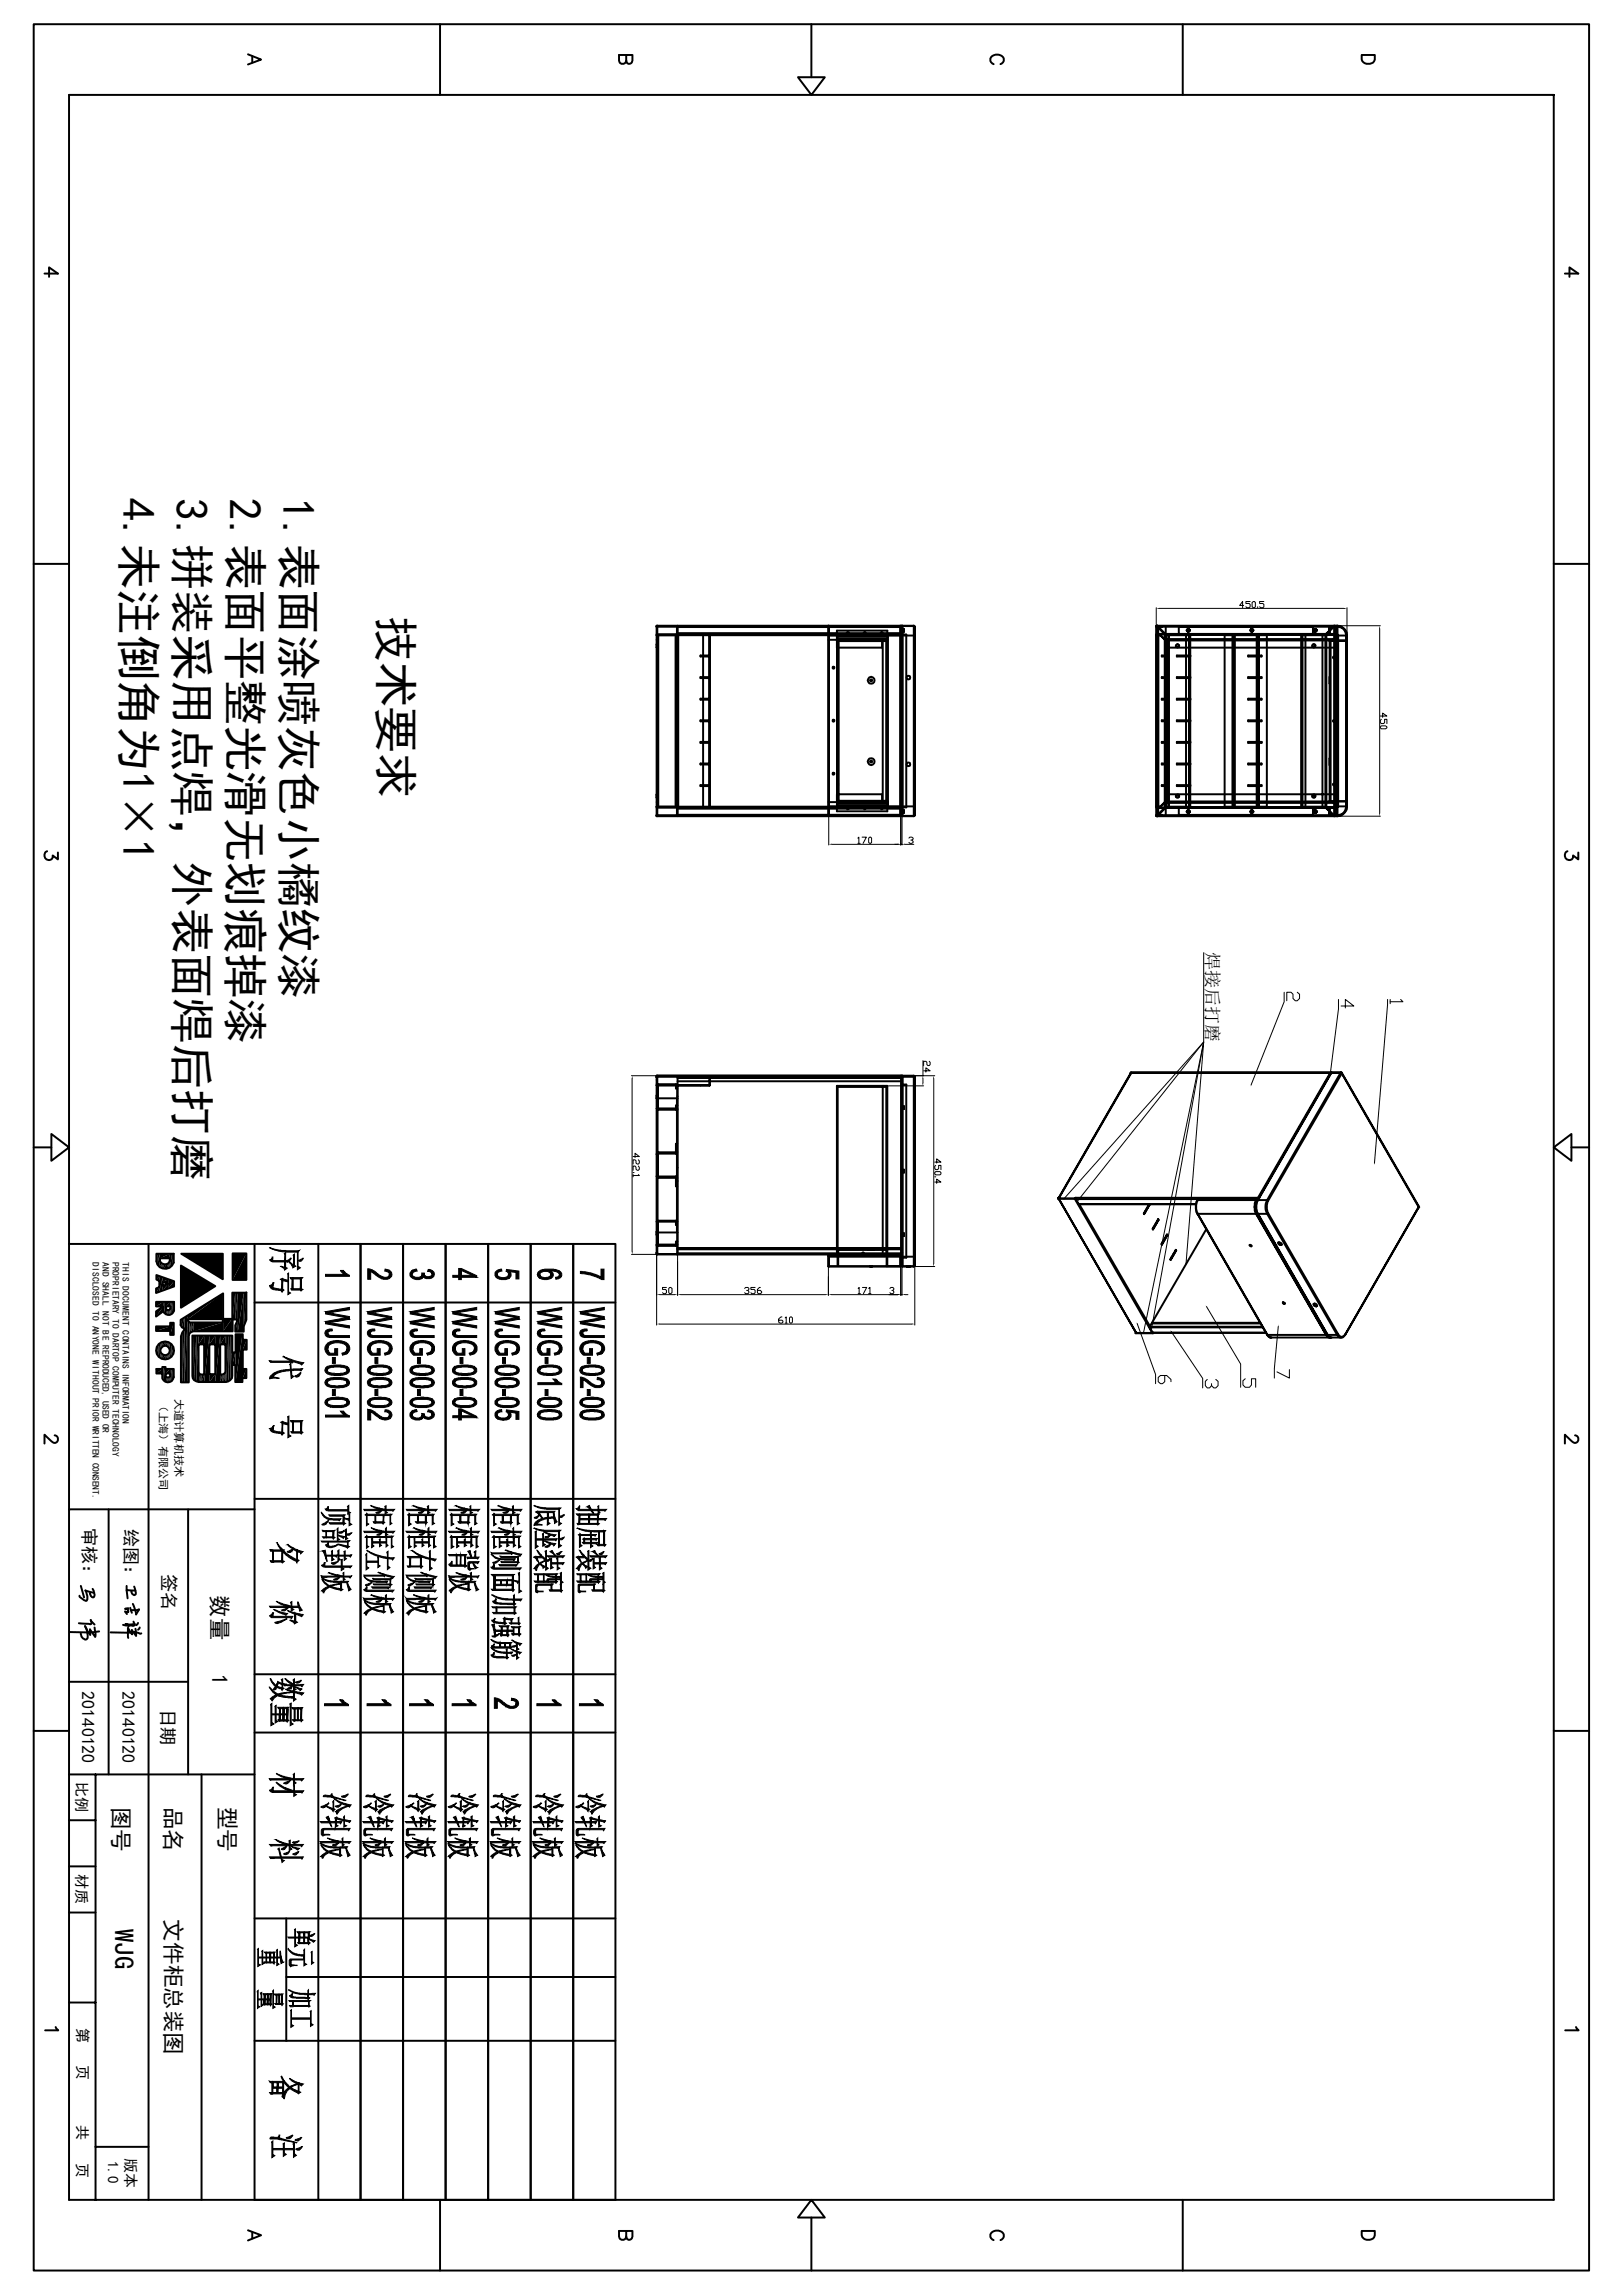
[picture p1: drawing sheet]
<svg xmlns="http://www.w3.org/2000/svg" width="210mm" height="297mm" viewBox="0 0 210 297" stroke-linecap="round" stroke-linejoin="round" font-family="sans-serif">
<defs><g id="words">
<g font-size="5.9">
<text x="15.8" y="64.4" transform="rotate(90 15.8 64.4)">4.未注倒角为1×1</text>
<text x="22.7" y="64.4" transform="rotate(90 22.7 64.4)">3.拼装采用点焊，外表面焊后打磨</text>
<text x="29.6" y="64.4" transform="rotate(90 29.6 64.4)">2.表面平整光滑无划痕掉漆</text>
<text x="36.5" y="64.4" transform="rotate(90 36.5 64.4)">1.表面涂喷灰色小橘纹漆</text>
<text x="49.2" y="79.7" transform="rotate(90 49.2 79.7)">技术要求</text>
</g>
<text font-size="3.5" x="14.9" y="249.5" transform="rotate(90 14.9 249.5)">WJG</text>
<g font-size="2.9">
<text x="27.4" y="206.3" transform="rotate(90 27.4 206.3)">数量</text>
<text x="27.4" y="216.5" transform="rotate(90 27.4 216.5)">1</text>
<text x="14.6" y="233.7" transform="rotate(90 14.6 233.7)">图号</text>
<text x="21.4" y="233.7" transform="rotate(90 21.4 233.7)">品名</text>
<text x="28.4" y="233.7" transform="rotate(90 28.4 233.7)">型号</text>
<text x="21.4" y="248.3" transform="rotate(90 21.4 248.3)">文件柜总装图</text>
</g>
<g font-size="2.3">
<text x="156.1" y="123.1" transform="rotate(90 156.1 123.1)">焊接后打磨</text>
<text x="10.8" y="197.7" transform="rotate(90 10.8 197.7)">审核：</text>
<text x="16.2" y="197.7" transform="rotate(90 16.2 197.7)">绘图：</text>
<text x="21.1" y="203.7" transform="rotate(90 21.1 203.7)">签名</text>
<text x="10.6" y="218.7" transform="rotate(90 10.6 218.7)">20140120</text>
<text x="15.8" y="218.7" transform="rotate(90 15.8 218.7)">20140120</text>
<text x="20.9" y="221.1" transform="rotate(90 20.9 221.1)">日期</text>
</g>
<g font-size="1.9">
<text x="9.9" y="230.5" transform="rotate(90 9.9 230.5)">比例</text>
<text x="9.9" y="242.4" transform="rotate(90 9.9 242.4)">材质</text>
<text x="10" y="262.3" transform="rotate(90 10 262.3)">第</text>
<text x="10" y="267.2" transform="rotate(90 10 267.2)">页</text>
<text x="10" y="274.9" transform="rotate(90 10 274.9)">共</text>
<text x="10" y="279.8" transform="rotate(90 10 279.8)">页</text>
<text x="14" y="279.5" transform="rotate(90 14 279.5)">1.0</text>
<text x="16.3" y="279.1" transform="rotate(90 16.3 279.1)">版本</text>
</g>
<g font-size="1.4">
<text x="20.6" y="181.2" transform="rotate(90 20.6 181.2)">（上海）有限公司</text>
<text x="22.6" y="181" transform="rotate(90 22.6 181)">大道计算机技术</text>
</g>
<g font-size="1.2">
<text x="12" y="163.2" transform="rotate(90 12 163.2)">DISCLOSED TO ANYONE WITHOUT PRIOR WRITTEN CONSENT.</text>
<text x="13.3" y="163.2" transform="rotate(90 13.3 163.2)">AND SHALL NOT BE REPRODUCED, USED OR</text>
<text x="14.6" y="163.2" transform="rotate(90 14.6 163.2)">PROPRIETARY TO DARTOP COMPUTER TECHNOLOGY</text>
<text x="15.8" y="163.2" transform="rotate(90 15.8 163.2)">THIS DOCUMENT CONTAINS INFORMATION</text>
</g>
</g></defs>
<g fill="none" stroke="#000" stroke-width=".25">
<path d="M4.4 3.1h201.2v290.6h-201.2zM8.9 12.3h192.1v272.3h-192.1zM32.1 7l1.7 .7-1.7 .6M32.6 7.3v.8M56.9 3.1v9.2M81 7.1l.1 1a.36 .36 0 0 0 .6 0l.1-1h-1.7v.7a.47 .47 0 0 0 .5 .5 .47 .47 0 0 0 .4-.5M103.3 10h3.4l-1.7 2.3zM105 3.1v6.9M128.6 8.3a.63 .63 0 0 1-.5-.7 .63 .63 0 0 1 .7-.5 .75 .75 0 0 1 .8 .1 .75 .75 0 0 1 .2 .8l-.3 .3M153 3.1v9.2M176.2 7.1h1.7v.6a.91 .91 0 0 1-.9 .6 .91 .91 0 0 1-.8-.6zM5.8 35.4h1.7l-1.2-.8v1.2"/>
<path d="M202.5 35.4h1.7l-1.1-.8v1.2M4.4 72.9h4.5M201 72.9h4.6M85 81.1v-.2v24.7v-.1M85 82h2.6M85 82.1h31.7zM85 81.1v24.4M85 81h.1M85 81.1h31.8M85 82.2h.1M85 82.8h.1M85 83.3h.1"/>
<path d="M85 83.4h.1M85 83.7h.1M85 83.8h.1M85 81v24.5M85 81.1v-.1v.1M85.1 82.2v22.2M85.2 82.2v22.2M87.4 82.2v22.2M87.5 82.2v22.2M87.6 81.1h29h-28.9l-.1-.1v24.5l.1-.1h28.9l-29 .1M87.6 82.2v23.3M87.6 82.2h-2.6h31.7"/>
<path d="M87.6 81v1.2M87.6 84.8h.1M87.6 84.9h.1M87.6 87.6h.1M87.6 87.7h.1M87.6 90.4h.1M87.6 90.5h.1M87.6 93.2h.1M87.6 93.3h.1M87.6 96h.1M87.6 96.1h.1M87.6 98.8h.1"/>
<path d="M87.6 98.9h.1M87.7 80.9v24.6M87.7 81.1h28.8M87.7 82h29M87.7 81.9h28.9M87.8 82v22.5M91 82v22.5M91.8 82v22.5zM91.9 84.8h-1.3v.1h1.3M91.9 87.6h-1.3v.1h1.3M91.9 90.4h-1.3v.1h1.3M91.9 93.2h-1.3v.1h1.3"/>
<path d="M91.9 96h-1.3v.1h1.3M91.9 98.8h-1.3v.1h1.3M107.2 82.2h9.3M107.2 82.8h7.6M107.2 80.9v24.7M107.2 80.9h-22.2v.2M107.2 80.9h9.5v24.7h-9.5M107.7 86.3h.2v.1h-.2zM107.7 93.1h.2v.2h-.2zM107.7 100h.2v.2h-.2zM107.8 86.3h.1v.1h-.1zM107.8 93.2h.1v.1h-.1z"/>
<path d="M107.8 100h.1v.1l-.1 .1zM108.3 82.7h6.5M108.3 84.9h.1M108.3 85.2h.1M108.3 93.1h.1M108.3 93.4h.1M108.3 82.8v21M108.4 82.7l-.1 .1h6.4v.1M108.4 82.8h-.1M108.4 82.4h6.5v21.7h-6.5zM108.4 85h.1M108.4 85.1h.1"/>
<path d="M108.4 93.2h.1M108.4 93.3h.1M108.5 82.9h.1M108.5 82.9v-.1v20.9v-.1M108.5 82.9h6.2M108.5 82.9v20.7M109.6 81.9h.2v.1h-.1zM111.5 82.7h.3M111.6 82.8v.1M111.7 82.7v.1M111.8 82.8v.1M111.8 82l.1-.1 .1 .1z"/>
<path d="M111.8 81.8h.2v.1l-.1 .2-.1-.1zM112.6 87.9h.2v.2h-.2zM112.6 98.4h.2v.2h-.2zM114 82l.1-.1 .1 .1h-.1zM114 81.8h.2v.1l-.1 .2-.1-.1zM114.1 82.7v1.1h-5.8v-2.2h6.5v22.2M114.2 82.7h.1M114.2 82.8v21M114.7 82.9v20.7M114.7 82.9h-6.3h.1M114.7 82.8l.1-.1-.1 21.1M114.7 82.9h.1h-.1"/>
<path d="M114.7 82.9h.1M116.5 80.9v24.7M116.6 81l.1 .1v.9M116.7 81.4h.3v.3h-.3M116.7 81h.1M116.7 82.8h.1M116.7 82.2v22.1M116.7 82h-29h4.2v22.5h-4.3M116.7 82.1h.6v22.3h-.6M116.7 81.1l-.1-.2v1.1M116.7 82.1h.6M116.7 81.4h.3"/>
<path d="M116.7 81.7h.3M116.7 82.1h.1M116.8 81h-31.8v.1M116.8 80.9l1.4 .1M116.8 80.9h1.4M116.8 80.9v24.7M117.3 87.5h.4v.3h-.4zM117.3 98.7h.4v.4h-.4zM118.2 80.9l.2 .2M118.2 81l.1 .1M118.2 81l.2 .1M118.2 80.9v24.7"/>
<path d="M118.3 81.1h.1M118.3 81.1v24.4M118.4 82.2h-1.8v22.1h1.8M118.4 81.1v24.4M149.6 81h.1M149.6 82.2v23.3M149.6 81v23.4M149.6 82.2h.6l.6 .6v21l-.6 .5h-.6M149.6 81l.1 .1M149.6 82h.1M149.6 82.2h.1M149.7 80.9h23.4"/>
<path d="M149.7 81h23.4M149.7 82.1v22.3M149.7 80.9v1.3M149.7 82.1v23.5M149.7 81v24.5M149.7 81l1.1 1.1M149.7 82.1v.1M149.7 82.1l-.1 .1M149.7 80.9v.2M149.7 80.9h.1M149.7 81v.1M149.7 80.9v.1"/>
<path d="M149.7 81h20.2M149.7 80.9v24.7M149.7 80.9l-.1 .2 .1-.1M149.7 81.1h23.4a1.09 1.09 0 0 1 1.1 1.1v22.1a1.09 1.09 0 0 1-1.1 1.2h-.6M149.7 81h.2M149.7 80.9l.2 .2M149.7 82.2v22.1M149.8 82h1.2v22.5h-1.2zM149.8 81.9l.1 .1M149.8 81.9h.1M149.8 81.1h.1M149.8 81.1v.8"/>
<path d="M149.9 82v22.5M149.9 81.1l.9 .9v23.5M149.9 81.1h-.1M149.9 81.9v.1M149.9 81h.1M149.9 81v.9M149.9 82h22M149.9 82h.1M150.2 82.2l.5 .6M150.4 81.1h-.5M150.7 82.2h3.3v22.2h-3.3zM150.8 82.1h22.3z"/>
<path d="M150.8 82.1v22.3zM150.8 82.1h22M150.8 81v3.8M150.8 84.9v2.7M150.8 87.7v2.7M150.8 90.5v2.7M150.8 93.3v2.7M150.8 96.1v2.7M150.8 98.9v2.7M150.9 84.8h-.6v.1h.6M150.9 87.6h-.6v.1h.6M150.9 90.4h-.6v.1h.6"/>
<path d="M150.9 93.2h-.6v.1h.6M150.9 96h-.6v.1h.6M150.9 98.8h-.6v.1h.6M150.9 82v22.5M151 82.7h21.8v.1v-.1M151 82.7h21.7l-21.7 .1M151 83.8h.1M151 82.8h.1M151 82.8v-.1v21.1v-.1M151 82.8v21M151 83.8h21.7M151 82.8h23.2"/>
<path d="M151.3 82.2v22.2M152.2 83.4h.3l.1 .1-.1 .2h-.3l-.1-.2zM152.3 83.3l.3 .2v.1l-.2 .1h-.1h-.2v-.2M152.5 81.1h17.4M152.5 81v1M153.5 82.2v22.2M153.5 81.5h.1M153.8 82.2v22.2M153.9 81.5h.1M154 84.8h-1.7v.1h1.7M154 87.6h-1.7v.1h1.7M154 90.4h-1.7v.1h1.7"/>
<path d="M154 93.2h-1.7v.1h1.7M154 96h-1.7v.1h1.7M154 98.8h-1.7v.1h1.7M158.5 82.2h5.4v22.2h-5.4zM159.5 82.2v22.2M159.6 82.2v22.2M159.7 82.2v22.2M159.8 82.2v22.2M161.5 84.8h1.7v.1h-1.7zM161.5 87.6h1.7v.1h-1.7zM161.5 90.4h1.7v.1h-1.7zM161.5 93.2h1.7v.1h-1.7z"/>
<path d="M161.5 96h1.7v.1h-1.7zM161.5 98.8h1.7v.1h-1.7zM161.8 81.5h.1M162.1 81.5h.1M162.6 82.2v22.2M162.8 82.2v22.2M162.9 82.2v22.2M168.5 82.2v22.2M168.9 82.2v22.2M169.8 83.4h.3v.3h-.3zM169.9 81h2.7M169.9 81v1"/>
<path d="M169.9 83.3l.3 .2-.1 .2h-.3v-.2M170 81.5h.1M170.3 81.5h.1M171.1 82.2v22.2M171.5 82.2v22.2M171.6 82.2h-3.2v22.2h3.2M171.9 82h.1M172 81.9v-.9v.9M172 81.9l-.1 .1M172 81.9h.1M172 82.9l.2-.1v20.8M172 82.9h.1"/>
<path d="M172 87.5h.1M172 88.4h.1M172 98.1h.1M172 99h.1M172 82.9v20.7M172.1 82.9v20.7M172.2 82.9h2v21.4M172.2 82.9h-.1M172.2 82.9h-.2M172.5 81h.1M172.5 81.1l-1 .9M172.5 81v.1"/>
<path d="M172.5 82.8v.1M172.6 82.8v.1M172.6 81h.5M172.6 80.9v24.7M172.6 80.9l.1 .2M172.6 81l.1 .1M172.6 81h-.1M172.6 80.9l-.1 .2M172.6 81v.1M172.7 82h-.7h.7M172.7 81h.1M172.7 81v24.5l-1.1-1v-22.5z"/>
<path d="M172.7 80.9v24.7M172.8 82.7h-.3l.3 .1M172.8 86.2v.3M172.8 93.1v.2M172.8 99.9v.3M172.8 81.9h.1M172.8 82h.1M172.8 82.8h.1M172.8 81.7h.1M172.8 86.4h.1M172.8 93.2h.1M172.8 82.8v21"/>
<path d="M172.9 82.1h.2M172.9 81.6l-.1 1.1M172.9 82h.1M172.9 82.4h.1M172.9 93.1h.1M172.9 93.3h.1M172.9 81.9h.1M172.9 86.3h.1M172.9 86.4h.1M172.9 100h.1M172.9 80.9v24.7M173 80.9v24.7"/>
<path d="M173.1 80.9a1.27 1.27 0 0 1 1.2 1.3M173.1 81a1.23 1.23 0 0 1 1.1 1.2v22.1M173.1 82.1v.1M173.1 80.9v1.2M173.1 82.2h1.2M173.1 82.2v22.1M173.1 82.2v22.1zM174.3 87.9h.1M174.3 98.6h.1M174.2 87.4h.1M174.2 88.1h.1M174.2 98.4h.1"/>
<path d="M174.2 99.1h.1M174.3 82.2v22.1M6.1 110.1a.58 .58 0 0 0-.2 .9 .58 .58 0 0 0 .9-.1v-.2l.7 .5v-.9M85 105.5v.1h22.2M85 104.4h31.7zM85 104.5h31.7M85 105.5h2.7M85 102.7h.1M85 102.8h.1M85 103.2h.1M85 103.8h.1M85 104.3h.1"/>
<path d="M85 105.5h.1M87.6 104.4h-2.6h31.7M87.6 101.6h.1M87.6 101.7h.1M87.7 104.5h29zM87.7 105.5v.1M87.7 104.6h28.9M87.7 105.5h29.1M91.9 101.6h-1.3v.1h1.3M107.2 104.3h9.3M107.2 103.8h7.6M108.3 103.7l.1 .1"/>
<path d="M108.3 103.8h6.5M108.3 101.3h.1M108.3 101.6h.1M108.4 101.4h.1M108.4 101.6h.1M108.5 103.6h.1M108.5 103.6h-.1h6.4h-.1M108.5 103.6h6.2M109.6 104.4h.2v.2h-.2zM111.5 103.8h.1M111.6 103.6v.1M111.8 103.6v.1"/>
<path d="M111.8 104.5l.2-.1v.2zM111.8 104.4l.1-.1 .1 .1-.1 .3-.1-.2zM111.8 103.8h.1M114 104.5l.1-.1 .1 .1-.1 .1zM114 104.4l.1-.1 .1 .1-.1 .3-.1-.2zM114.2 103.8h.1M114.7 103.6v.1h-6.4l.1 .1M114.7 103.6h.1M114.7 103.8h.1zM114.8 103.8v1.1h-6.5v-2.2h5.8v1.1M116.6 105.5h-28.9h29.1M116.6 104.5v1.1l.1-.1"/>
<path d="M116.7 104.8h.3v.4h-.3M116.7 104.5v1h-.1M116.7 103.8h.1M116.7 105.5h.1M116.7 104.9h.3M116.7 105.1h.3M116.7 104.4h.1M116.8 105.6h1.4M117.3 104.4h-.6M118.2 105.5l-1.4 .1M118.3 105.5h-.1M118.3 105.5h.1"/>
<path d="M118.4 105.5l-.2 .1M118.4 105.5h-.2M149.6 105.5h2.9M149.6 104.4h.1M149.6 105.5h.1M149.6 104.5h.1M149.7 105.5h23.4M149.7 105.6h23.4M149.7 105.6h.1M149.7 105.5v.1M149.7 105.5h22.8M149.7 105.5h-.1l.1 .1"/>
<path d="M149.7 105.5h-.1M149.7 105.5h.1M149.8 105.4l.6 .1M149.8 105.4l.1 .1M149.8 104.6h.1M149.8 104.6v.8M149.9 105.5h-.2M149.9 105.5l-.2 .1M149.9 105.5h.1M149.9 104.6v.9M149.9 105.4h.1M149.9 104.5h22"/>
<path d="M149.9 104.5l-.1 .1M149.9 104.5v.1M149.9 104.5h.1M150.7 103.8l-.5 .5M150.8 104.4h22.3zM150.8 104.4l-1.1 1.1M150.8 104.4h.1M150.8 101.7v2.8l-.9 1M150.9 101.6h-.6v.1h.6M151 103.8h21.7h-21.7M151 103.8h21.8M151 102.7h.1"/>
<path d="M151 103.7v.1M151 103.7h.1M151 103.7h23.2M151 102.7h21.7M152.2 102.8h.3l.1 .2-.1 .1h-.3l-.1-.1zM152.3 102.8l.3 .1v.2l-.3 .1-.2-.1v-.2M152.5 105.5h20.1M152.5 105.5h17.4M152.5 104.5v1M152.5 105.4h17.4M153.5 105h.1M153.6 104.9l.2-.1 .2 .2-.1 .1h-.3l-.1-.1 .3-.2 .2 .2-.1 .1h-.3l-.1-.1z"/>
<path d="M153.9 105h.1M154 101.6h-1.7v.1h1.7M161.5 101.6h1.7v.1h-1.7zM161.8 105h.1M161.8 104.9l.2-.1 .2 .2-.1 .1h-.3v-.2l.2-.1 .2 .2-.1 .1h-.3zM162.1 105h.1M169.8 102.8h.3v.3h-.3zM169.9 104.5v1M169.9 102.8h.2l.1 .1v.2l-.3 .1-.1-.1v-.2M170 105h.1M170.1 104.9l.1-.1 .2 .2-.1 .1h-.2v-.2l.1-.1 .2 .2-.1 .1h-.2zM170.3 105h.1"/>
<path d="M171.5 104.5l1 1M171.9 104.5l.1 .1M171.9 104.5h.1M172 104.6h.1M172 105.5h.1M172 104.6v.9M172 103.6l.1 .1 .1-.1M172 103.6h.2M172 103.6h.1M172 104.5h.7zM172.1 103.6h.1M172.2 103.6h2"/>
<path d="M172.5 105.5h.1M172.5 105.5l.1 .1M172.5 103.6v.1M172.6 103.6v.1M172.6 103.8h.1M172.6 105.5h.5M172.6 105.5h.1M172.7 105.5h-.1M172.7 105.5h.1M172.7 105.5l-.1 .1M172.8 104.3h.1M172.8 103.8l.1 1.1"/>
<path d="M172.8 100.1h.1M172.8 104.5h.1M172.8 104.7h.1M172.9 103.8h-.2h.1M172.9 104.1h.1M172.9 104.4h.1M172.9 100.2h.1M172.9 104.6h.1M173.1 104.4h-22.3M173.1 104.4v1.2M173.1 104.3v.1M173.1 104.3h1.2"/>
<path d="M174.2 104.3a1.23 1.23 0 0 1-1.1 1.2M174.3 104.3a1.27 1.27 0 0 1-1.2 1.3M202.8 110.1a.58 .58 0 0 0-.2 .9 .58 .58 0 0 0 .9-.1v-.2l.7 .5v-.9M85 139.2h31.7zM85 139.7h.1M85 139.3v22.9M85 139.3h33.4M85 139.3v-.2v.2M85 139.3v.1M85 139.3v22.8M87.7 139.4h28.9zM87.7 139.4h28.9"/>
<path d="M87.7 139.9h28.9M91 139.3l.9 .1M91.8 139.8h.1M91.9 139.4l-.1-.1v1.1M91.9 139.4v1M116.6 139.3h-28.9v23M116.6 139.3v22.9h-28.9M116.6 139.1l.1 .2zM116.6 139.3l.2 .1M116.6 139.3l.1 .1M116.7 139.3h.1M116.7 139.3v22.8"/>
<path d="M116.7 139.7h.1M116.8 139.1v.1h-31.8M116.8 139.1l-.1 .1 1.6 .1M116.8 139.1h1.4M118.2 139.1v24.7M118.2 139.1l.2 .2M118.3 139.3v24.4l-.1 .1h-1.4M118.3 139.3l-.1-.1 .2 .1M118.4 139.3v24.4l-.2 .1M146.3 138.8h27.3v.1M146.3 138.8l-9.3 16.1M146.3 138.8h.1l-9.4 16.1"/>
<path d="M146.3 138.8h.1M172.2 138.8h.1M172.2 138.9l-.1-.1-9.3 16.1h.1M172.2 138.8l-9.5 16.4M172.3 138.7l-9.6 16.6M173.5 138.7l.1 .1M173.6 138.7l-27.3 .1M173.6 138.9l-.1-.2-9.5 16.5M173.6 138.8v.1M173.6 138.8l10 17.3M173.6 138.9l10 17.2M173.6 138.9l-9.5 16.4"/>
<path d="M4.4 148.4h2.2M6.6 146.7l2.3 1.7-2.3 1.8zM85 141.7h.1zM85 140.3h.1M85 140.4h.1M85 142.1h2.7M85 142.1h.1M85 159.3h.1M85 159.7h.1M85 159.8h.1M85 159.4h2.7M85.1 140.3l-.1 .1h2.6l-.1-.1"/>
<path d="M85.1 143.6l-.1-.2h2.6l-.1 .2M85.1 152.1h-.1l.2 .3M85.1 157.9l-.1 .1h2.6M85.1 152.1l.1 .1M85.1 140.3v3.3M85.1 149.3v2.8M85.1 157.9v3.3M85.1 140.3h2.4M85.1 143.6h2.4M85.1 157.9h2.4M85.2 149.1h-.2v.2h.1M85.2 149.2l-.1 .1"/>
<path d="M85.2 149.1v.1M85.2 152.2v.2M85.2 149.1h2.2M85.2 149.2h2.2M85.2 152.2h2.2M85.2 152.4h2.2M87.4 152.2l.2 .2h-.1M87.4 152.4h.1M87.4 149.1v.1M87.4 152.2v.2M87.5 149h.1v.2h-.2M87.5 149l-.1 .1"/>
<path d="M87.5 157.9l.1 .1M87.5 140.3v.5h.1M87.5 152.4v1.1h.1M87.5 157.9v.6h.1M87.6 142.1v17.3M87.6 143v15M87.6 158v2.6M87.6 143h-.1v.6M87.6 148h-.1v1M87.6 141.8h.1M87.6 143.6h.1M87.6 151h.1"/>
<path d="M87.6 152.8h.1M87.7 140.4l-.1 2.6M87.8 140.4l-.2 .1 .2-.1M87.8 140.4h.1M87.8 140.4h4.1M87.8 140.4h4M90.6 140.4h.1M91.9 140.4h-.1M108.3 140.5h6.5v23.3M108.3 140.5v21.9M108.3 140.5h6.4M114.1 140.5v.1"/>
<path d="M114.2 140.5v21.8M114.7 140.5h.1l-.1 .1h-6.4M116.7 140.3h.6v22.4h-.5M116.7 143.1h.3v.4h-.3zM116.7 151.3h.3v.4h-.3zM116.7 159.5h.3v.4h-.3zM116.7 140.4h.1M116.7 143.3h.1M116.7 151.5h.1M116.7 159.7h.1M116.7 143.2h.3M116.7 143.4h.3"/>
<path d="M116.7 151.4h.3M116.7 151.6h.3M116.7 159.6h.3M116.7 159.9h.3M116.8 140.3h-.1l.6 .1M136.9 155l2.2 .1M136.9 155h2.2M137 155.1l10 17.3zM137.1 154.9l-.2 .1M139.1 155.1h.1M139.1 155.1l10 17.3M139.1 155v.1"/>
<path d="M139.2 154.9v.2M139.2 154.9l-.1 .1M139.2 154.9h23.7M139.2 155.1h23.6M139.2 155.1l.4 .6M139.6 155.7h15.1M139.6 155.7l15.1 .1M139.7 155.8l9.1 15.8M148.1 156.8h.1M148.2 156.7v.1M148.4 156.3v.1M148.4 156.3h.1"/>
<path d="M148.7 155.8l-.7 1.2v.1l.8-1.3M148.7 155.8l-.7 1.2M148.7 155.8h.1M148.8 155.8h.1M149.3 158.7v.1M149.3 158.7h.1M149.5 158.3l.1 .1M149.6 158.2v.1M149.8 157.7l.1 .1M149.9 157.7v.1l-.7 1.2h-.1zM149.9 157.8l-.7 1.2M149.9 157.8h.1"/>
<path d="M151 159.7v.1M151 159.8h.1M151 159.7v.1l-.7 1.2v-.1zM151 159.8l-.7 1.2M154.9 156.9l.1 .1M154.9 155.2h7.7M154.9 157h7.7M154.9 155.2a1.97 1.97 0 0 0 0 1.8M154.9 155.2h7.7l.1 .1M154.9 157l9.1 15.7M155 155.2a1.97 1.97 0 0 0 0 1.8M155 157l9 15.7"/>
<path d="M155 155.2l-.1 .2M155 155.2h.1M156.1 159l-7 12.1M162.6 155.2a1.97 1.97 0 0 0 0 1.8M162.6 155.2v.1M162.6 157l9 15.7M162.6 155.2a2.04 2.04 0 0 0-.1 1.8l9.1 15.7 .2 .3h.3M162.6 155.3a1.8 1.8 0 0 0 0 1.7M162.6 157l9 15.6M162.6 157h.1M162.6 155.2h-7.6h-.1M162.6 155.2l.1 .1"/>
<path d="M162.6 155.2h.1M162.7 155.2a1.97 1.97 0 0 0 0 1.8M162.7 155.3a2.08 2.08 0 0 0 .1 1.7l9 15.7M162.7 155.2h1.3M162.7 157l9.1 15.7M162.7 157h1.3M162.9 154.9v.1M164 155.2a1.97 1.97 0 0 0 0 1.8M164 155.2l.1 .1M164 157l9 15.7M164.1 156.9l-.1 .1M164.1 155.3a1.99 1.99 0 0 0 0 1.6"/>
<path d="M164.1 156.9l9 15.7M183.6 156.1v.1M183.6 156.1l-9.5 16.5M201 148.4l2.3-1.7v3.5zM203.3 148.4h2.3M8.9 160.9h32.3M19.2 160.9v123.7M20.2 171.6h1.8v-.5h.5v1.6h-.5v-.5h-1.8zM20.2 168.4h2.3v1.1a.73 .73 0 0 1-.6 .6 .73 .73 0 0 1-.8-.5l-.9 .7v-.7l.9-.6h-.9zM20.2 164.9l2.3 .8v.7l-2.3 .9v-.6l.4-.2v-.8l-.4-.2zM20.2 162.2h2.3v1.1a1.15 1.15 0 0 1-1.2 .8 1.15 1.15 0 0 1-1.1-.9zM20.2 177.1h.8v-.3h.4v.3h1.1v1a.76 .76 0 0 1-.7 .7 .76 .76 0 0 1-.8-.5v-.6h-.8z"/>
<path d="M20.7 162.8h1.3a.65 .65 0 0 1-.7 .8 .65 .65 0 0 1-.6-.8zM21 165.8l.8 .3-.8 .2zM21.4 177.7h.6v.3l-.2 .2h-.2l-.2-.2zM21.5 169h.6v.2l-.2 .3h-.3l-.1-.3zM23.4 163.7l4.5 2.7-4.5 2.8zM23.5 162.2h5.3v3.3zM24.3 170.6h4.5v.5h-4.2l-.3-.3zM24.9 172.8h5.2v2.2h.4v-2.4h.9v.7h.5v1.3h-.5v2.5h.5v1.2h-.5v.5h-1v-2.2h-.3v1.4a.88 .88 0 0 1-.8 .8h-3.6a.79 .79 0 0 1-.8-.8zM26.4 173.9v3.9h-.3l-.4-.2v-.2v-3.5h.8M27.9 173.9h-.8v3.9h.8v-3.9M29.2 173.9v3.5a.54 .54 0 0 1-.7 .4v-3.9h.7M29.7 172.8v5.9"/>
<path d="M30.1 162.1h1.8v3.5h-1.8zM31.9 167.2h-1.8v3.4h-1.2v-3.3l-5.5 3.4v.7l.1 .3 .4 .2M31.9 167.2v3.5l-.4 .9v.7h-1.1v-.9l.4-.7h-.7v1.5h-5l-.3 .1-.3 .2-.1 .3v6h-1v-5.9l.2-.5 .3-.4-.1-.1M32.9 160.9v123.7M32.9 168.5h46.7M41.2 160.9h5.5v123.7v-123.7h5.5v123.7v-123.7h5.5v123.7v-123.7h5.5v123.7v-123.7h5.5v123.7v-123.7h5.5v123.7v-123.7h5.4v123.7M41.2 160.9v123.7M85 161.1h.1M85 161.2h.1M85 162.2h2.6M85 162.1v.2v-.2M85 162.1h.1"/>
<path d="M85.1 161.2l-.1-.2h2.6l-.1 .2M85.1 161.2h2.4M87.6 160.6v1.5M87.6 162.1h29.1M87.6 162.1v.1M87.6 160.6h-.1v.6M87.7 162.1l-.1 .1M87.7 161.5h28.9M87.7 162.2h29M107.2 162.6h9.3M107.2 162.5h9.3M107.2 163.8h7.5"/>
<path d="M107.2 162.4v1.4M107.7 162.4h.2zM107.8 162.4v.1M107.9 162.4v.1M108.3 162.3h6.5M108.3 162.1h.2M108.3 162l.1 .3M108.4 162.4l-.1-21.9 .1 23.3M108.4 162.1h.1M108.5 161.7v2.1M108.5 161.6l-.1 .1h6.3M108.5 161.6v.1"/>
<path d="M108.5 161.6h.1M108.5 161.6h6.2M109.6 162.4h.1M109.6 162.4h.3M109.6 162.4v.1M109.7 162.4v.1M109.8 162.4v.1M109.9 162.4h.1M111.6 162.1h.2l-.1 .1zM111.8 162.4h.1M111.8 162.4h.2M111.8 162.4v.1"/>
<path d="M111.9 162.4v.1M112 162.4v.1M112 162.4h.1M112.3 161.6h.1M112.6 163.8h.3M112.7 161.6h.1M112.7 163.8h.1M113.2 161.6h.1M114 162.4h.1M114 162.4h.2M114 162.4v.1M114.1 162.4v.1"/>
<path d="M114.2 162.4v.1M114.2 162.4h.1M114.7 161.6l.1 .1h-.1M114.7 161.6v.1M114.7 161.6h.1M114.7 162.3v-21.8v23.3M114.7 163.8h1.8M114.8 162.4h-7.6v1.4h9.3v-1.4h-9.3M114.9 162.4v.1M116.5 162.4v1.4M116.6 161.6h-28.9h29M116.7 162.1h-.1h.1"/>
<path d="M116.7 161.1h.1M116.7 162.1h.1M116.7 162.3h-31.7v-23.2h31.7l.1 24.7M116.7 162.6h1.7M116.8 163.8h1.4M116.8 163.7v-24.5v24.6M117.3 162.6h-.5l-.1 .1M117.3 163.8h.1M117.5 163.8h.1M117.8 163.8h.1M146.9 172.4h16.9M146.9 172.4l2.3 .1"/>
<path d="M147 172.4h-.1M148.8 171.6v.1M148.8 171.6h14.6M148.8 171.7h14.6M148.8 171.7l.3 .7M149.1 171.1h14M149.1 171.1v.1M149.1 172.4h.1M149.1 172.4h14.7M149.2 172.4v.1M150.4 160.7h.1M150.5 160.6v.1"/>
<path d="M150.7 160.3h.1M150.7 160.2h.1M151.6 162.7h.1M151.6 162.6v.1M151.8 162.3h.1M151.8 162.2h.1M152.1 161.7v.1M152.1 161.7l.1 .1-.7 1.2-.1-.1zM152.1 161.8l-.6 1.1M152.1 161.8h.1M161.7 161l.2 .2M161.7 161h.1l.1 .2"/>
<path d="M161.9 161.2h.1M163.1 171.2h-14.1l-.2 .4M164 172.7h7.6M164 172.7l.3 .3h.2M164 172.7l.5 .3M164 172.7l.2 .2 .3 .1M164.5 173h7.6M164.5 173h.1M165.4 160.7l.2 .3h.1M165.4 160.7a.32 .32 0 0 1 .4 .3M165.4 160.7l.1 .3h.2M165.7 161h.1"/>
<path d="M165.8 161h-.1M165.8 161h.1M166 168.5l.2 .1M166 168.5h.2v.1M166 168.5l.2 .2M166.2 168.6v.1M166.2 168.6h.1M170 168.7l.1 .2 .2 .1M170.3 169h.1M170.4 168.9a.22 .22 0 0 0-.2-.2 .22 .22 0 0 0-.2 .1l.3 .2M170.4 168.9l-.1 .1M170.4 168.9h.1"/>
<path d="M171.6 172.6l.3 .3 .2 .1M171.6 172.7l.2 .2 .3 .1M171.6 172.6v.1M171.8 172.7l.2 .2 .2 .1h1.3M171.8 172.7h1.2M172.1 173h.1M173 172.7l.2 .2 .3 .1M173.1 172.6a.49 .49 0 0 0 .5 .3 .49 .49 0 0 0 .5-.3M173.1 172.6l-.1 .1M174.1 172.6l-.3 .4h-.3M174.1 172.6h.1M7.1 185.7l.2 .1a.51 .51 0 0 1-.1 .8h-.4l-1-1v1.1"/>
<path d="M8.9 195.2h24M14.1 195.2v34.3M24.3 195.2v34.3M32.9 193.9h46.7M203.8 185.7l.2 .1a.51 .51 0 0 1-.1 .8h-.4l-1-1v1.1M8.9 217.6h15.4M10.5 205.1l.4 1.5M11.7 209.5l.5 .6M11.8 209.6l.1 .4-.2 .1-1.5-.1M12 205.5a.8 .8 0 0 1 .1 1.1 .52 .52 0 0 1-.5-.5M12.2 206l-1.2-.3a1.16 1.16 0 0 1 .1 1.4l-.8-.5v-.2M12.2 210.5l.2 .8-.1 .5-.7-1 .1 .7-.7-1.1 .3 .5v.6a.4 .4 0 0 1-.3 .6l-.5-.4v-.5"/>
<path d="M12.8 211l-.9 .2-2.8-.1M16.4 205.1v.6h1.1M16.4 205.7l.1 1.1M16.6 208l-.4 .1h.3l.1 .1v.3l-.4-.1 .2 .4M16.8 208l.3 .6M17.2 207.5l.4 1.3 .4-.6-1 .1M17.2 210.1h-1l.3 .1 .1 .2M17.3 209.8v.1a.22 .22 0 0 1 .1 .3 .22 .22 0 0 1-.2 .1l-1.3-.1M17.4 205.2l.2 .8a.23 .23 0 0 1 0 .2 .23 .23 0 0 1-.3 .1l-.3-.4v-.1M17.5 211.1l-1 .1h-2.2M17.5 210.7l.1 .9-.5-.7v.5l-.5-.8v1.3M17.7 211.2l.4 .1h.2"/>
<path d="M17.9 209.9l-.3 .3M18.1 210.5l-.2 .3M32.9 216.6h46.7M4.4 223.9h4.5M8.9 229.5h24M8.9 235.5h3.5M12.4 229.5v55.1M26.1 229.5v55.1M32.9 224.1h46.7M201 223.9h4.6M8.9 259h3.5M8.9 247.4h3.5"/>
<path d="M8.9 241.4h3.5M32.9 248.2h46.7M37 255.7h42.6M37 248.2v15.8M7.2 262.2l.3 .4h-1.7M12.4 277.7h6.8M32.9 264h46.7M203.9 262.2l.4 .4h-1.8M32.1 288.5l1.7 .6-1.7 .7M32.6 288.8v.8M56.9 284.6v9.1M81 288.6l.1 1a.36 .36 0 0 0 .6 0l.1-1h-1.7v.7a.47 .47 0 0 0 .5 .4 .47 .47 0 0 0 .4-.4"/>
<path d="M105 284.6l1.7 2.3h-3.4zM105 286.9v6.8M128.6 289.8a.63 .63 0 0 1-.5-.8 .63 .63 0 0 1 .7-.5 .75 .75 0 0 1 .8 .2 .75 .75 0 0 1 .2 .8l-.3 .3M153 284.6v9.1M176.2 288.6h1.7v.5a.89 .89 0 0 1-.9 .7 .89 .89 0 0 1-.8-.7z"/>
<circle cx="109.7" cy="81.9" r=".17"/>
<circle cx="112.7" cy="88" r=".43"/>
<circle cx="112.7" cy="98.5" r=".45"/>
<circle cx="153.8" cy="81.5" r=".12"/>
<circle cx="153.8" cy="81.5" r=".2"/>
<circle cx="162" cy="81.5" r=".12"/>
<circle cx="162" cy="81.5" r=".2"/>
<circle cx="170.2" cy="81.5" r=".12"/>
<circle cx="170.2" cy="81.5" r=".2"/>
<circle cx="172.6" cy="93.3" r=".12"/>
<circle cx="172.6" cy="85.1" r=".12"/>
<circle cx="172.6" cy="93.3" r=".07"/>
<circle cx="172.6" cy="85.1" r=".07"/>
<circle cx="109.7" cy="104.5" r=".17"/>
<circle cx="153.8" cy="105" r=".12"/>
<circle cx="162" cy="105" r=".12"/>
<circle cx="170.2" cy="105" r=".12"/>
<circle cx="172.6" cy="101.5" r=".12"/>
<circle cx="172.6" cy="101.5" r=".07"/>
<circle cx="21.4" cy="174.7" r=".6"/>
<circle cx="21.4" cy="174.7" r="1.17"/>
<circle cx="111.7" cy="162.1" r=".12"/>
</g>
<g fill="none" stroke="#000" stroke-width=".13">
<path d="M149.6 78.6v3.4M150 78.7h23.9M160.9 78.3h-.5l.4-.5v.8M161.8 77.8h-.6v.3h.4l.2 .1v.3l-.2 .1h-.3l-.1-.1M162 77.9l.2-.1 .2 .1v.6l-.1 .1-.3-.1zM162.7 78.5v.1M163.5 77.8h-.5v.3h.4l.1 .1v.3l-.1 .1h-.3l-.1-.1M174.3 78.6v4.1M170.3 80.9h8.3M178.5 81.3v23.9M178.6 94l.1-.1h.6l.2 .1v.1l-.2 .2h-.6zM178.6 92.6h.9l-.6-.4v.6"/>
<path d="M178.7 93l-.1 .2v.3l.1 .1h.3l.2-.1v-.5h.3v.6M107.2 105.4v3.9M107.6 109.2h8.6M111 108.4l.1-.1v.8M111 109.1h.3M111.5 108.3h.6l-.4 .8M112.5 108.3l.3 .1v.6l-.2 .1-.2-.1v-.6zM116.5 105.7v3.6M116.5 109.2h.2M116.7 105.6v3.7M117.1 109.2h1.1M117.6 108.4l.1-.1h.3l.2 .1v.1l-.3 .2"/>
<path d="M118 108.7l.2 .3-.2 .1h-.3l-.1-.1M170.3 105.6h8.3M81.7 139.1h5.9M81.8 139.5v22.4M117.1 139.1h3.8M119.4 137.2v1.9M119.4 139.5v.6M119.5 138.5h.9l-.6-.4v.6M120.2 137.3l.2 .1v.3l-.2 .1h-.1l-.2-.1v-.3l-.1-.1h-.3v.5M120.8 139.5v23.9M155.7 123.2v11.6l-16.2 20.5M166.2 128.4v1.2l-4.3 10.7"/>
<path d="M167.9 128.4l.2 .2v.6l-.2 .3h-.3l-.3-.3v-.6l-.3-.2h-.5v1.1M173.2 129.3v1.2l-1 8.1M173.5 130.1h1.7l-1.1-.8v1.1M179.5 129.3l-1.7 21.2M179.9 129.3v.5M181.2 129.3l.3 .3h-1.6M81.9 149.6h.8l-.5-.4v.5M81.9 151.7h.1M81.9 151.9v.3M82.6 150l.1 .2v.3l-.1 .1-.3-.1v-.3l-.1-.2h-.3v.6M82.6 150.8l.1 .2v.3l-.1 .1-.3-.1v-.3l-.1-.2h-.3v.6M82.6 151.9l.1 .2h-.8"/>
<path d="M115 140.5h4.5M120.9 151.7l.2-.1h.5l.2 .1v.1l-.2 .2h-.5l-.2-.2zM120.9 150.3h.9l-.6-.4v.6M120.9 152.9h.9l-.6-.4v.6M120.9 152.2h.2M121.1 150.7l-.2 .2v.2l.2 .2h.2l.2-.2v-.4h.3v.6M137.7 155.1l18-20.3-6.7 37.2M24.4 170.8v8M24.4 171v7.8M24.9 172.8v5.5M28.9 167.3v4.9M29.2 172.8v6"/>
<path d="M30.1 172.8l-.1 5.5M30.1 167.2v5M30.5 175v3.8M31.4 172.6v5.7M31.4 173.3v5M81.7 162.3h6.1M85 161.9v9.5M85.3 167.5h2M85.3 171.3h32.7M86.2 166.5h-.5v.3h.4l.1 .1v.3l-.1 .1h-.2l-.2-.1M86.7 166.5l.3 .2v.5l-.2 .1-.3-.1v-.5zM87.7 162.3v5.3"/>
<path d="M88.1 167.5h18.7M96.4 166.7l.1-.2h.3l.1 .2-.1 .2h-.2M96.8 166.9l.1 .2-.1 .2h-.3l-.1-.1M97.7 166.5h-.5v.3h.4l.1 .1v.3l-.1 .1h-.3l-.1-.1M98.4 166.5h-.1l-.3 .3v.4l.1 .1h.3l.2-.1-.2-.3h-.4M101.2 170.3h-.2l-.2 .3v.4l.1 .2h.3l.1-.2-.1-.2h-.4M101.6 170.5l.1-.2v.9M101.6 171.2h.3M102.3 170.3l.2 .2v.5l-.1 .2-.2-.2v-.5zM107.2 163.4v4.2M107.6 167.5h8.6M111 166.7l.2-.2v.8"/>
<path d="M111 167.3h.3M111.6 166.5h.5l-.4 .8M112.4 166.7l.2-.2v.8M112.4 167.3h.3M115.1 166.7l.2-.2h.2l.2 .3-.3 .1M115.5 166.9l.2 .2-.2 .2h-.2l-.2-.1M116.5 163.9v3.7M116.5 167.5h.2M116.7 163.9v3.7M117.1 167.5h.4M118.4 163.2v8.2M118.4 163.8h2.5"/>
<path d="M147.2 171.2l2.3 6.6v1.2M150.7 177.9v.8l-.3 .3h-.2l-.3-.3v-.5l.3-.3h.8l.5 .5v.3M151.6 172.3l4 6v1.2M153.5 163.5l2.2-28.7-7.7 37.6M156.1 169l4.4 7.4v3.1M156.2 178.4l-.2 .3v.5l.2 .3h.3l.3-.3M157.3 178.4l.3 .3v.5l-.3 .3h-.2l-.3-.3v-.2M161.1 178.4l-.3 .2v.6l.3 .3h.6l.2-.3v-.8h.6v1.1M165.4 171.6l-.5 5.4v1.3M166.8 177.2v1.1l-1.6-.8"/>
</g>
<g fill="#000">
<path d="M149.6 78.7h.4v.1zM173.9 78.7h.4l-.4 .1zM178.5 80.9l.1 .4h-.2zM107.2 109.2l.4-.1v.2zM116.2 109.1l.3 .1-.3 .1zM116.7 109.2l.4-.1v.2zM178.4 105.2h.2l-.1 .4zM81.8 139.1l.1 .4h-.2zM119.4 139.1l.1 .4h-.2zM120.8 139.1l.1 .4h-.2zM172.1 138.6h.1l-.1 .2zM119.3 140.1h.2l-.1 .4z"/>
<path d="M139.5 155.2l-.1 .2zM161.9 140.3l-.1 .2zM177.8 150.5h.1l-.1 .2zM20.3 174.2v.9l-.1-.4zM20.2 162.2h.2l-.2 1zM20.4 162.2v1.4l-.2-.4zM20.5 173.9l-.2 1.2v-.9zM20.5 173.9v1.6l-.2-.4zM20.2 164.9l.4 .2-.4 .4zM20.6 165.1v.6l-.4-.2zM20.2 166.7l.4-.2-.4 .8zM20.6 166.5v.6l-.4 .2z"/>
<path d="M20.4 162.2h.3l-.3 1.4zM20.7 162.2v1.7l-.3-.3zM20.7 162.2v1.7zM20.5 173.9l.2-.2-.2 1.8zM20.7 173.7v2l-.2-.2zM20.7 174.7l.1 .3-.1 .7zM20.8 175v.7h-.1zM20.7 173.7h.1l-.1 1zM20.8 173.7l-.1 1zM20.7 163.2l.2 .2-.2 .5zM20.9 163.4v.6l-.2-.1zM20.8 175l.1 .1-.1 .6z"/>
<path d="M20.9 175.1v.7l-.1-.1zM20.8 173.7l.1-.1-.1 .8zM20.9 173.6v.7l-.1 .1zM21 176.8v.9zM20.2 177.1h.8l-.8 .6zM20.2 177.7l.8-.6v.6zM20.9 163.4l.1 .1-.1 .5zM21 163.5v.6l-.1-.1zM21 165.2v1.8l-.4 .1zM20.9 175.1l.2 .1-.2 .6zM21.1 175.2v.6h-.2zM20.9 173.6h.2l-.2 .7z"/>
<path d="M21.1 173.6v.6l-.2 .1zM21.1 169v.6zM20.2 168.4h.9l-.9 .6zM20.2 169l.9-.6v.6zM20.2 169.6l.9-.6-.9 1.3zM21.1 169v.6l-.9 .7zM21 176.8h.2l-.2 1.5zM21.2 176.8v1.8l-.2-.3zM21 163.5h.2l-.2 .6zM21.2 163.5v.6h-.2zM21.1 168.4h.2l-.2 1.2zM21.3 168.4v1.4l-.2-.2z"/>
<path d="M21.1 175.2l.3 .1-.3 .5zM21.4 175.3v.6l-.3-.1zM21.1 173.6l.3-.1-.3 .7zM21.4 173.5v.6l-.3 .1zM21.2 176.8h.2l-.2 1.8zM21.4 176.8v1.9l-.2-.1zM21.4 177.1v1.7zM21.4 176.8v1.9zM21.4 176.8v2zM21.5 168.4v1.6zM21.3 168.4h.2l-.2 1.4zM21.5 168.4v1.6l-.2-.2z"/>
<path d="M21.5 163.5v.6zM21.2 163.5h.3l-.3 .6zM21.5 163.5v.6h-.3zM21.4 178l.2 .2-.2 .6zM21.6 178.2v.6h-.2zM21.5 169.2l.1 .3-.1 .5zM21.6 169.5v.6l-.1-.1zM21.4 175.3l.3-.1-.3 .7zM21.7 175.2v.6l-.3 .1zM21.4 173.5l.3 .1-.3 .5zM21.7 173.6v.6l-.3-.1zM21.6 178.2h.1l-.1 .6z"/>
<path d="M21.7 178.2v.6h-.1zM21.6 169.5h.1l-.1 .6zM21.7 169.5v.6h-.1zM21 166.3l.8-.2-.8 .9zM21.8 166.1v.6l-.8 .3zM21 165.2l.8 .3-.8 .3zM21 165.8l.8-.3v.6zM21.5 163.5l.3-.1-.3 .7zM21.8 163.4v.6l-.3 .1zM21.8 175.1l-.1 .7v-.6zM21.8 175.1v.7h-.1zM21.7 173.6h.1l-.1 .6z"/>
<path d="M21.8 173.6v.7l-.1-.1zM21.7 178.2h.1l-.1 .6zM21.8 178.2v.6h-.1zM21.7 169.5h.2l-.2 .6zM21.9 169.5v.6h-.2zM21.8 175.1l.1-.1-.1 .8zM21.9 175v.7l-.1 .1zM21.8 173.6l.1 .1-.1 .6zM21.9 173.7v.7l-.1-.1zM21.9 163.2l-.1 .8v-.6zM21.9 163.2v.8h-.1zM22 163.1l-.1 .9z"/>
<path d="M20.7 162.2h1.3l-1.3 .6zM20.7 162.8l1.3-.6v.6zM21.9 169.5l.1-.1-.1 .7zM22 169.4v.7h-.1zM22 174.7l-.1 1zM22 174.7v1h-.1zM21.9 173.7h.1l-.1 .7zM22 173.7v1l-.1-.3zM22 178.1l-.2 .7v-.6zM22 178.1v.7h-.2zM22 171.1v1.1zM20.2 171.6h1.8l-1.8 .6z"/>
<path d="M20.2 172.2l1.8-.6v.6zM22 178.1v.7zM22 178v.8zM21.4 177.1h.6l-.6 .6zM21.4 177.7l.6-.6v.6zM22.1 169.2l-.1 .9v-.7zM22.1 169.2v.9h-.1zM21.5 168.4h.6l-.6 .6zM21.5 169l.6-.6v.6zM22 173.7l.2 .2-.2 1.8zM22.2 173.9v1.6l-.2 .2zM22.1 168.4h.1l-.1 1.7z"/>
<path d="M22.2 168.4v1.6l-.1 .1zM22 177.1h.2l-.2 1.7zM22.2 177.1v1.5l-.2 .2zM22 162.2h.3l-.3 1.8zM22.3 162.2v1.5l-.3 .3zM22.2 168.4h.2l-.2 1.6zM22.4 168.4v1.4l-.2 .2zM22.2 177.1h.2l-.2 1.5zM22.4 177.1v1.3l-.2 .2zM22.2 173.9l.2 .3-.2 1.3zM22.4 174.2v.9l-.2 .4zM22.3 162.2h.2l-.2 1.5z"/>
<path d="M22.5 162.2v1.1l-.2 .4zM22 171.1h.5l-.5 1.6zM22.5 171.1v1.6h-.5zM22.4 177.1h.1l-.1 1.3zM22.5 177.1v1l-.1 .3zM21.8 165.5l.7 .2-.7 1zM22.5 165.7v.7l-.7 .3zM22.4 168.4h.1l-.1 1.4zM22.5 168.4v1.1l-.1 .3zM22.4 174.2l.1 .5-.1 .4zM23.4 170.7l.1-.1-.1 .8zM23.5 170.6v1.1l-.1-.3z"/>
<path d="M23.5 170.6l.3-.2-.3 1.3zM23.8 170.4v1.5l-.3-.2zM23.9 170.4l-.1 1.5zM24.4 171l.1 .1-.1 1.7zM24.5 171.1v1.4l-.1 .3zM24.5 171.1v1.4zM24.6 171.1l-.1 1.4zM24.6 171.1h.2l-.2 1.4zM24.8 171.1v1.2l-.2 .2zM24.8 171.1h.3l-.3 1.2zM25.1 171.1v1.1l-.3 .1zM25.7 177.4v1.4z"/>
<path d="M25.7 177.6v1.2zM25.7 177.6l.2 .2-.2 1zM25.9 177.8v1h-.2zM25.9 177.8h.2l-.2 1zM26.1 177.8v1h-.2zM26.1 177.8h.3l-.3 1zM26.4 177.8v1h-.3zM25.7 172.8h.7l-.7 1.1zM26.4 172.8v1.1h-.7zM26.4 172.8h.7l-.7 6zM27.1 172.8v6h-.7zM27.1 177.8h.8l-.8 1z"/>
<path d="M27.9 177.8v1h-.8zM27.1 172.8h.8l-.8 1.1zM27.9 172.8v1.1h-.8zM23.4 163.7l4.5 2.7-4.5 2.8zM27.9 172.8h.6l-.6 6zM28.5 172.8v6h-.6zM28.5 177.8h.3l-.3 1zM28.8 177.8v1h-.3zM28.8 170.6v1.6zM25.1 171.1h3.7l-3.7 1.1zM25.1 172.2l3.7-1.1v1.1zM24.3 170.1l4.5-2.8-4.5 3.3z"/>
<path d="M24.3 170.6l4.5-3.3v3.3zM23.5 162.2h5.3v3.3zM28.8 177.8l.2-.1-.2 1.1zM29 177.7v1.1h-.2zM29 177.7l.1-.1-.1 1.2zM29.1 177.6v1.2h-.1zM29.2 177.4l-.1 1.4zM28.5 172.8h.7l-.7 1.1zM29.2 172.8v1.1h-.7zM28.9 170.6h1.1l-1.1 1.6zM30 170.6v1.6h-1.1zM30 170.6v1.6z"/>
<path d="M30.1 170.6l-.1 1.6zM30.1 175h.3l-.3 1.6zM30.4 175v1.6h-.3zM30.8 170.7l-.4 1.6v-.9zM30.8 170.7v1.6h-.4zM30.5 172.6h.9l-.9 6.2zM31.4 172.6v6.2h-.9zM30.8 167.2h.7l-.7 5.1zM31.5 167.2v5.1h-.7zM30.1 162.1h1.8l-1.8 3.5zM31.9 162.1v3.5h-1.8zM31.4 177.1h.5l-.5 1.2z"/>
<path d="M31.9 177.1v1.2h-.5zM31.4 173.3h.5l-.5 1.3zM31.9 173.3v1.3h-.5zM81.7 161.9h.2l-.1 .4zM85 167.5l.3-.1v.1zM85 171.3l.3-.1v.1zM87.3 167.4l.4 .1h-.4zM87.7 167.5l.4-.1v.1zM106.8 167.4l.4 .1h-.4zM107.2 167.5l.4-.1v.1zM116.2 167.4l.3 .1h-.3zM116.7 167.5l.4-.1v.1z"/>
<path d="M118 171.2l.4 .1h-.4zM120.7 163.4h.2l-.1 .4zM147.1 171.1l.1 .1-.1 .1zM151.4 172.1l.2 .2h-.1zM156 168.9l.2 .1-.1 .1zM165.4 171.3v.3z"/>
</g>
<path d="M30.3 167.2v3.5M30.6 167.2v3.5M31.7 167.2v4.4" fill="none" stroke="#000" stroke-width=".34"/>
<path d="M20.8 165.1v2M24.1 170.1v8.7" fill="none" stroke="#000" stroke-width=".42"/>
<path d="M23.7 172v6.8M25.3 172.8v5.9M25.5 172.8v6M29.4 172.8v6" fill="none" stroke="#000" stroke-width=".3"/>
<path d="M23.5 172.4v6.4M25 172.8v5.7" fill="none" stroke="#000" stroke-width=".17"/>
<path d="M29.9 172.8v5.7" fill="none" stroke="#000" stroke-width=".21"/>
<g fill="#000" stroke="#000" stroke-width=".13">
<path d="M35.2 162.6h.1v.2l-.1 .4h-.1l-.2-.2 .2-.2z" fill-rule="evenodd"/>
<path d="M35.3 166l.1-.1-.1 .5z" fill-rule="evenodd"/>
<path d="M35.1 177.9l.2-.1v.3l.8 .2h-.8l-.3 .1a.24 .24 0 0 1-.1-.3 .24 .24 0 0 1 .2-.2z" fill-rule="evenodd"/>
<path d="M34.9 166.3l.2-.1 .2-.2 .1 .6 1 .2 .1 .3-.3-.2a1.32 1.32 0 0 1-1.2-.4z" fill-rule="evenodd"/>
<path d="M36.6 165.7v1.1l.1 .1-.2 .2z" fill-rule="evenodd"/>
<path d="M35.3 162.9l.1 .2h1.5v.9v-.8h-1.6h-.1z" fill-rule="evenodd"/>
<path d="M36.8 162.1l.2-.1-.1 1.1z" fill-rule="evenodd"/>
<path d="M37 162v2h.2l-.4 .3-.1-.3-.4-.2 .6 .2z" fill-rule="evenodd"/>
<path d="M36.3 165.5l.3-.1 .7 .2v.2l-.7-.1-.1 1.4-.1-1.5z" fill-rule="evenodd"/>
<path d="M35.3 177.7l1.1-.5 1.2-.1v.2l-1.2 .2a1.79 1.79 0 0 0-1.1 .6z" fill-rule="evenodd"/>
<path d="M37.2 164.8l.1-.1v2.4l.3 .2-.3 .2z" fill-rule="evenodd"/>
<path d="M37 163.1l.2-.1 .4-.3 .1 .1-.2 .2a.4 .4 0 0 1-.5 .2z" fill-rule="evenodd"/>
<path d="M36.6 175.5l1.2 .4-.1 .2z" fill-rule="evenodd"/>
<path d="M37.5 165.3h.3v1.4v-1.3h-.2z" fill-rule="evenodd"/>
<path d="M37.5 176.5l.1-.1 .2 1.5 .2 .2-.3 .2-.2-1.7z" fill-rule="evenodd"/>
<path d="M37.9 162.3l.2-.1-.1 1.5z" fill-rule="evenodd"/>
<path d="M38.1 162.2v1.5l.2 .1-.4 .2-.5-.8 .6 .5z" fill-rule="evenodd"/>
<path d="M38.6 161.8h.1l-.1 .2z" fill-rule="evenodd"/>
<path d="M34.9 161.4l.6 .2 .9 .2h2.2v2l.3 .2-.4 .3v-2.3l-2-.1-1.2-.3z" fill-rule="evenodd"/>
<path d="M38.1 178l.8-.5v.1a.53 .53 0 0 1-.8 .4z" fill-rule="evenodd"/>
<path d="M37.9 165.3h1v1.4v-1.3h-1z" fill-rule="evenodd"/>
<path d="M37.7 177.1l1.5-.1-.3 .3-.1-.1-1.1 .1z" fill-rule="evenodd"/>
<path d="M37.8 165.3h.1v1.4h1v-1.4h.3l-.2 .1-.1 1.6-.1-.1h-.6a.46 .46 0 0 1-.6-.2h.2z" fill-rule="evenodd"/>
<path d="M39 165.4v1.3l.2 .1-.3 .2z" fill-rule="evenodd"/>
<path d="M38.6 163l.5-.2h.1v.1a.33 .33 0 0 1-.2 .2 .33 .33 0 0 1-.4-.1z" fill-rule="evenodd"/>
<path d="M34.8 176l2.9 .1 .1-.2 1.5 .4-.3 .3-.3-.2-.7-.3-.2 .2-.1-.1h-2.7z" fill-rule="evenodd"/>
<path d="M42.1 172.2l.4-.2 .5-.1v.2l-.2 .1a.38 .38 0 0 0-.4 .3v.4a.51 .51 0 0 1-.3-.7z" fill-rule="evenodd"/>
<path d="M43 175.6h.4v.8h-.4z" fill-rule="evenodd"/>
<path d="M43 179.7h.4v.8h-.4z" fill-rule="evenodd"/>
<path d="M42.2 173.9l.2-.1v.7l.3 .5h.6v-.5h.4v.8h-1.2a.97 .97 0 0 1-.3-1.4z" fill-rule="evenodd"/>
<path d="M44.1 164.3h.3l.2 .2-.1 .3h-.1z" fill-rule="evenodd"/>
<path d="M44.2 175l.4-.1 .2-.2 .1-.2v.6l-.6 .2z" fill-rule="evenodd"/>
<path d="M42.3 176.8l.9-.2h1.2l.5 .2v.4a1.1 1.1 0 0 0-1.1-.4h-.1a1.64 1.64 0 0 0-1.3 .3v.1z" fill-rule="evenodd"/>
<path d="M42.3 178.4l.9-.2h1.2l.5 .2v.5v-.1a1.63 1.63 0 0 0-1.5-.4l-.7 .1-.3 .2v.2z" fill-rule="evenodd"/>
<path d="M42.1 169.7l3.1-.6v.3l-2.4 .4z" fill-rule="evenodd"/>
<path d="M42.1 169.7l3.1 .6v.3l-.5-.2-2.6-.4z" fill-rule="evenodd"/>
<path d="M42.1 170.9l2.6-.4 .5 .1-2.4 .5z" fill-rule="evenodd"/>
<path d="M42.1 170.9l.5 .2 2.6 .4v.3l-3.1-.6z" fill-rule="evenodd"/>
<path d="M42.4 172.5l.1 .1a.4 .4 0 0 0 .5 .2h2.2v.2h-2.6l-.2-.1z" fill-rule="evenodd"/>
<path d="M42.1 177l.2-.2 .1 .4a.81 .81 0 0 0 .9 .4l.4 .1a1.3 1.3 0 0 0 1.2-.4v-.5a.54 .54 0 0 1 .3 .6 .54 .54 0 0 1-.6 .4l-1.1 .1a1.49 1.49 0 0 1-1.5-.6z" fill-rule="evenodd"/>
<path d="M42.1 178.6l.2-.2 .1 .5a.85 .85 0 0 0 .9 .3l.4 .1a1.53 1.53 0 0 0 1.2-.3v-.6a.54 .54 0 0 1 .3 .6 .54 .54 0 0 1-.6 .4l-1.2 .1a1.85 1.85 0 0 1-1.3-.4l-.1-.2z" fill-rule="evenodd"/>
<path d="M42.1 164.8h2.4l.1-.3 .1 .2 .5 .2v.2h-3.1z" fill-rule="evenodd"/>
<path d="M42.4 173.8l.1-.1a2.17 2.17 0 0 1 2.5 .2 .79 .79 0 0 1-.1 1.2v-.6a.89 .89 0 0 0-1-.8h-.2a1.1 1.1 0 0 0-1.3 .7v.1z" fill-rule="evenodd"/>
<path d="M47.6 172.2l.4-.2 .5-.1v.2l-.5 .1-.1 .2v.5a.51 .51 0 0 1-.3-.7z" fill-rule="evenodd"/>
<path d="M48.5 175.6h.4v.8h-.4z" fill-rule="evenodd"/>
<path d="M48.5 179.7h.4v.8h-.4z" fill-rule="evenodd"/>
<path d="M47.7 173.9l.2-.1v.8l.3 .4h.6v-.5h.4v.8h-1.2a.97 .97 0 0 1-.3-1.4z" fill-rule="evenodd"/>
<path d="M47.8 176.8l.8-.2h1.3l.5 .2v.4a1.1 1.1 0 0 0-1.1-.4h-.3a1.3 1.3 0 0 0-1.1 .4z" fill-rule="evenodd"/>
<path d="M47.8 178.4l.8-.2h1.3l.5 .2v.5v-.1a1.63 1.63 0 0 0-1.5-.4 1.08 1.08 0 0 0-1 .4v.1z" fill-rule="evenodd"/>
<path d="M47.6 164.1a2.59 2.59 0 0 1 1.5 .8 .92 .92 0 0 0 1.3 .1v-.2v.6a1.52 1.52 0 0 1-1.8-.5l-.6-.4v1h-.4z" fill-rule="evenodd"/>
<path d="M49.7 175l.5-.1 .2-.3v-.1v.6l-.6 .2z" fill-rule="evenodd"/>
<path d="M47.6 169.7l3.1-.6v.3l-2.4 .4z" fill-rule="evenodd"/>
<path d="M47.6 169.7l3.1 .6v.3l-.5-.2-2.6-.4z" fill-rule="evenodd"/>
<path d="M47.6 170.9l2.6-.4 .5 .1-2.4 .5z" fill-rule="evenodd"/>
<path d="M47.6 170.9l.5 .2 2.6 .4v.3l-3.1-.6z" fill-rule="evenodd"/>
<path d="M47.9 172.5a.62 .62 0 0 0 .7 .3h2.1v.2h-2.6l-.2-.1z" fill-rule="evenodd"/>
<path d="M47.6 177l.2-.2 .2 .7a3.1 3.1 0 0 0 2.3-.1l.1-.6a.54 .54 0 0 1 .3 .6 .54 .54 0 0 1-.6 .4l-.5 .1h-.6a1.53 1.53 0 0 1-1.4-.5l-.1-.3z" fill-rule="evenodd"/>
<path d="M47.7 178.5l.1-.1 .1 .5a.85 .85 0 0 0 1 .3 2.23 2.23 0 0 0 1.4-.2l.1-.6a.54 .54 0 0 1 .3 .6 .54 .54 0 0 1-.6 .4l-.7 .1h-.7a1.29 1.29 0 0 1-1.1-.5l-.1-.3z" fill-rule="evenodd"/>
<path d="M49.8 164.2a.73 .73 0 0 1 .8 .9l-.2 .3v-.7l-.2-.2-.4-.1z" fill-rule="evenodd"/>
<path d="M47.9 173.8v-.1a2.22 2.22 0 0 1 2.7 .2 .79 .79 0 0 1-.2 1.2v-.6a.74 .74 0 0 0-.9-.8 1.53 1.53 0 0 0-1.5 .5l-.1 .3z" fill-rule="evenodd"/>
<path d="M53.3 164.3l.6-.1 .1 .2-.6 .2-.1 .2z" fill-rule="evenodd"/>
<path d="M53.1 172.2l.5-.3h.4v.2l-.5 .2-.1 .6a.52 .52 0 0 1-.3-.7z" fill-rule="evenodd"/>
<path d="M54 175.6h.4v.8h-.4z" fill-rule="evenodd"/>
<path d="M54 179.7h.4v.8h-.4z" fill-rule="evenodd"/>
<path d="M53.3 164.4v-.1v.5a.73 .73 0 0 0 1.1 .3l.2-.3v.6a1.08 1.08 0 0 1-1.6-.5l.1-.3z" fill-rule="evenodd"/>
<path d="M53.2 173.9l.2-.1v.8l.3 .4h.6v-.5h.4v.8h-1.2a1 1 0 0 1-.3-1.4z" fill-rule="evenodd"/>
<path d="M54.6 164.7h.3v.5l-.1-.1-.2 .3z" fill-rule="evenodd"/>
<path d="M55.2 175l.5-.1 .2-.3v-.1l-.1 .6-.5 .2z" fill-rule="evenodd"/>
<path d="M53.3 176.8l.8-.2h1.3l.5 .2v.4a1.1 1.1 0 0 0-1.1-.4h-.3a1.27 1.27 0 0 0-1.1 .4h-.1z" fill-rule="evenodd"/>
<path d="M53.3 178.4l.8-.2h1.3l.5 .2v.5v-.1a1.63 1.63 0 0 0-1.5-.4 1.1 1.1 0 0 0-1.1 .4z" fill-rule="evenodd"/>
<path d="M55.4 164.2l.4 .1 .1 .1v.4l-.1-.2-.5-.1z" fill-rule="evenodd"/>
<path d="M53.1 169.7l3.1-.6v.3l-2.5 .4z" fill-rule="evenodd"/>
<path d="M53.1 169.7l3.1 .6v.3l-.5-.2-2.6-.4z" fill-rule="evenodd"/>
<path d="M53.1 170.9l2.6-.4 .5 .1-2.4 .5z" fill-rule="evenodd"/>
<path d="M53.1 170.9l.5 .2 2.6 .4v.3l-3.1-.6z" fill-rule="evenodd"/>
<path d="M53.4 172.5a.62 .62 0 0 0 .7 .3h2.1v.2h-2.6l-.2-.1z" fill-rule="evenodd"/>
<path d="M53.4 173.8v-.1a2.22 2.22 0 0 1 2.7 .2 .86 .86 0 0 1-.2 1.2v-.6a.74 .74 0 0 0-.9-.8 1.53 1.53 0 0 0-1.5 .5l-.1 .3z" fill-rule="evenodd"/>
<path d="M53.1 177l.2-.2v.4a.98 .98 0 0 0 1.1 .5 1.79 1.79 0 0 0 1.5-.4v-.5a.54 .54 0 0 1 .3 .6 .54 .54 0 0 1-.6 .4l-.5 .1h-.6a1.7 1.7 0 0 1-1.4-.4l-.1-.4z" fill-rule="evenodd"/>
<path d="M53.1 178.6l.2-.2v.5a.88 .88 0 0 0 1.1 .3 2.03 2.03 0 0 0 1.4-.2l.1-.1v-.5a.54 .54 0 0 1 .3 .6 .54 .54 0 0 1-.6 .4l-.7 .1h-.7a1.32 1.32 0 0 1-1.2-.5z" fill-rule="evenodd"/>
<path d="M54.9 164.7a.5 .5 0 0 0 .5 .4 .5 .5 0 0 0 .5-.3v-.4a.56 .56 0 0 1 .2 .7 .56 .56 0 0 1-.6 .3h-.3l-.3-.2z" fill-rule="evenodd"/>
<path d="M58.6 172.2l.5-.3h.4v.2l-.5 .2-.1 .6a.47 .47 0 0 1-.3-.7z" fill-rule="evenodd"/>
<path d="M59.5 175.6h.4v.8h-.4z" fill-rule="evenodd"/>
<path d="M59.5 179.7h.4v.8h-.4z" fill-rule="evenodd"/>
<path d="M58.7 173.9l.2-.1v.8l.3 .4h.6v-.5h.4v.8h-1.2a.96 .96 0 0 1-.3-1.4z" fill-rule="evenodd"/>
<path d="M60.7 175l.5-.2 .2-.3-.1 .6-.5 .2z" fill-rule="evenodd"/>
<path d="M58.8 176.8l.8-.2h1.3l.5 .2v.4a1.1 1.1 0 0 0-1.1-.4h-.1a1.68 1.68 0 0 0-1.3 .3l-.1 .1z" fill-rule="evenodd"/>
<path d="M58.8 178.4l.8-.2h1.3l.5 .2v.5a.87 .87 0 0 0-1-.5h-.2a1.29 1.29 0 0 0-1.4 .5z" fill-rule="evenodd"/>
<path d="M58.6 169.7l3.1-.6v.3l-2.5 .4z" fill-rule="evenodd"/>
<path d="M58.6 169.7l3.1 .6v.3l-.5-.2-2.6-.4z" fill-rule="evenodd"/>
<path d="M58.6 170.9l2.6-.4 .5 .1-2.4 .5z" fill-rule="evenodd"/>
<path d="M58.6 170.9l.5 .2 2.6 .4v.3l-3.1-.6z" fill-rule="evenodd"/>
<path d="M58.9 172.5a.52 .52 0 0 0 .7 .3h2.1v.2h-2.6l-.2-.1z" fill-rule="evenodd"/>
<path d="M58.6 177l.2-.2v.4a.81 .81 0 0 0 .9 .4l.4 .1a1.64 1.64 0 0 0 1.2-.3l.1-.6a.54 .54 0 0 1 .3 .6 .54 .54 0 0 1-.6 .4l-1.1 .1a2 2 0 0 1-1.4-.4l-.1-.4z" fill-rule="evenodd"/>
<path d="M58.8 178.4v.5a.88 .88 0 0 0 1.1 .3l.2 .1a1.9 1.9 0 0 0 1.3-.4v-.5a.54 .54 0 0 1 .3 .6 .54 .54 0 0 1-.6 .4l-.7 .1h-.8a1.16 1.16 0 0 1-1.1-.5l.1-.4z" fill-rule="evenodd"/>
<path d="M59.4 164.1h.3l2 .9v.2l-2-.9v1.2h-.3v-.3h-.8v-.2h.8z" fill-rule="evenodd"/>
<path d="M59.7 164.3v.7h1.4l.6 .2h-2z" fill-rule="evenodd"/>
<path d="M58.9 173.8v-.1a2.23 2.23 0 0 1 2.7 .2 .86 .86 0 0 1-.2 1.2v-.6a.74 .74 0 0 0-.9-.8 1.46 1.46 0 0 0-1.5 .5l-.1 .3z" fill-rule="evenodd"/>
<path d="M64.1 164.5l.4-.2 .4-.1v.2l-.4 .1-.2 .3v.5l-.2-.3z" fill-rule="evenodd"/>
<path d="M64.1 172.3l.2-.3 .7-.1v.2l-.2 .1a.38 .38 0 0 0-.4 .3v.4h-.1l-.2-.3z" fill-rule="evenodd"/>
<path d="M65 175.6h.4v.8h-.4z" fill-rule="evenodd"/>
<path d="M65 179.7h.4v.8h-.4z" fill-rule="evenodd"/>
<path d="M64.2 173.9l.2-.1v.9l.3 .3h.6v-.5h.4v.8h-1.2a.97 .97 0 0 1-.3-1.4z" fill-rule="evenodd"/>
<path d="M64.3 164.8a.84 .84 0 0 0 1.5 .1v-.1l.1 .6a1.62 1.62 0 0 1-1.6-.1z" fill-rule="evenodd"/>
<path d="M66 164.5l.1 .3v.3l-.2 .2z" fill-rule="evenodd"/>
<path d="M66.2 175l.5-.2 .2-.3-.1 .6-.5 .2z" fill-rule="evenodd"/>
<path d="M64.3 176.8l.9-.2h1.2l.5 .2v.4a1.13 1.13 0 0 0-1.1-.4h-.1a1.68 1.68 0 0 0-1.3 .3l-.1 .1z" fill-rule="evenodd"/>
<path d="M64.3 178.4l.9-.2h1.2l.5 .2v.5a1.08 1.08 0 0 0-1.2-.5 1.29 1.29 0 0 0-1.4 .5z" fill-rule="evenodd"/>
<path d="M65.5 164.2l1.6 .2v1h-.3v-.8l-.8-.1-.1 .9-.1-.7-.3-.2z" fill-rule="evenodd"/>
<path d="M64.1 169.7l3.1-.6v.3l-2.5 .4z" fill-rule="evenodd"/>
<path d="M64.1 169.7l3.1 .6v.3l-.5-.2-2.6-.4z" fill-rule="evenodd"/>
<path d="M64.1 170.9l2.6-.4 .5 .1-2.4 .5z" fill-rule="evenodd"/>
<path d="M64.1 170.9l.5 .2 2.6 .4v.3l-3.1-.6z" fill-rule="evenodd"/>
<path d="M64.4 172.5a.52 .52 0 0 0 .7 .3h2.1v.2h-2.6l-.2-.1z" fill-rule="evenodd"/>
<path d="M64.1 177l.2-.2v.4a.81 .81 0 0 0 .9 .4l.4 .1a1.64 1.64 0 0 0 1.2-.3l.1-.6a.54 .54 0 0 1 .3 .6 .54 .54 0 0 1-.6 .4l-1.1 .1a1.76 1.76 0 0 1-1.4-.5z" fill-rule="evenodd"/>
<path d="M64.1 178.6l.2-.2v.5a.88 .88 0 0 0 1.1 .3l.2 .1a2.03 2.03 0 0 0 1.2-.3l.1-.6a.54 .54 0 0 1 .3 .6 .54 .54 0 0 1-.6 .4l-.7 .1h-.7a1.04 1.04 0 0 1-1.1-.6z" fill-rule="evenodd"/>
<path d="M64.4 173.8v-.1a2.23 2.23 0 0 1 2.7 .2 .86 .86 0 0 1-.2 1.2v-.6a1.01 1.01 0 0 0-1.2-.8 1.08 1.08 0 0 0-1.3 .8z" fill-rule="evenodd"/>
<path d="M69.6 172.1l.3-.1 .5-.1 .1 .2-.2 .1a.38 .38 0 0 0-.4 .3v.4a.5 .5 0 0 1-.3-.8z" fill-rule="evenodd"/>
<path d="M70.5 175.6h.4v.8h-.4z" fill-rule="evenodd"/>
<path d="M70.5 179.7h.4v.8h-.4z" fill-rule="evenodd"/>
<path d="M69.7 173.9l.1-.1 .1 .7 .1 .3 .2 .2h.6v-.5h.4v.8h-1.2a.94 .94 0 0 1-.3-1.4z" fill-rule="evenodd"/>
<path d="M69.8 164.8a.79 .79 0 0 0 1.2 .3l.2-.1v-.2l.1 .6a1.61 1.61 0 0 1-1.5 0z" fill-rule="evenodd"/>
<path d="M71.2 164.4a.49 .49 0 0 1 .4 .4 .49 .49 0 0 1-.3 .6z" fill-rule="evenodd"/>
<path d="M71.5 178.4h.4l.2 .1-.1 .4z" fill-rule="evenodd"/>
<path d="M71.7 175h.4l.2-.3 .1-.2-.1 .6-.5 .2z" fill-rule="evenodd"/>
<path d="M69.8 176.8l.9-.2h.9l.8 .2v.4l-.1-.1a2.53 2.53 0 0 0-1.8-.2l-.5 .1-.2 .2z" fill-rule="evenodd"/>
<path d="M69.6 164.5a2.59 2.59 0 0 1 2.1-.3l.7 .2v.5a1.12 1.12 0 0 0-1.2-.5v.2a.95 .95 0 0 0-1.4 .2v.6a.55 .55 0 0 1-.2-.9z" fill-rule="evenodd"/>
<path d="M69.6 169.7l3.1-.6v.3l-2.5 .4z" fill-rule="evenodd"/>
<path d="M69.6 169.7l3.1 .6v.3l-.5-.2-2.6-.4z" fill-rule="evenodd"/>
<path d="M69.6 170.9l2.6-.4 .5 .1-2.4 .5z" fill-rule="evenodd"/>
<path d="M69.6 170.9l.5 .2 2.6 .4v.3l-3.1-.6z" fill-rule="evenodd"/>
<path d="M69.9 172.5v.1l.3 .2h2.5v.2h-2.6l-.2-.1z" fill-rule="evenodd"/>
<path d="M69.6 176.9l.2-.1v.4a.81 .81 0 0 0 .9 .4l.5 .1a1.27 1.27 0 0 0 1.1-.4l.1-.5a.54 .54 0 0 1 .3 .6 .54 .54 0 0 1-.6 .4l-.6 .1h-.8a1.22 1.22 0 0 1-1.2-.7z" fill-rule="evenodd"/>
<path d="M69.6 178.9h2.4l.1-.4 .1 .2 .5 .2v.2h-3.1z" fill-rule="evenodd"/>
<path d="M72.4 164.4a.54 .54 0 0 1 .3 .7 .54 .54 0 0 1-.6 .3l-.2 .1v-.3a.45 .45 0 0 0 .5-.3z" fill-rule="evenodd"/>
<path d="M69.8 173.8l.1-.1a2.17 2.17 0 0 1 2.6 .2 .79 .79 0 0 1-.1 1.2v-.6a1.02 1.02 0 0 0-1.2-.8 1.1 1.1 0 0 0-1.3 .7v.1z" fill-rule="evenodd"/>
<path d="M75.1 172.2l.3-.2 .5-.1 .1 .2-.5 .1-.1 .2v.5a.51 .51 0 0 1-.3-.7z" fill-rule="evenodd"/>
<path d="M76 175.6h.4v.8h-.4z" fill-rule="evenodd"/>
<path d="M76 179.7h.4v.8h-.4z" fill-rule="evenodd"/>
<path d="M75.2 173.9l.2-.1v.7l.3 .5h.6v-.5h.4v.8h-1.2a.97 .97 0 0 1-.3-1.4z" fill-rule="evenodd"/>
<path d="M75.3 176.8l.8-.2h1.3l.5 .2v.4a1.1 1.1 0 0 0-1.1-.4h-.1a1.83 1.83 0 0 0-1.3 .3v.1z" fill-rule="evenodd"/>
<path d="M77.2 175l.4-.1 .2-.2 .1-.2v.6l-.6 .2z" fill-rule="evenodd"/>
<path d="M75.1 178.1l.5 .2 .8 .5a1.11 1.11 0 0 0 1.4 .3l.1-.2v.5a1.81 1.81 0 0 1-2-.6l-.5-.3v1h-.3z" fill-rule="evenodd"/>
<path d="M75.1 164.5l1.4 .2 1.3 .5v-1h.3v1.3h-.2l-1.4-.6-1.4-.2z" fill-rule="evenodd"/>
<path d="M75.1 169.7l3.1-.6v.3l-2.5 .4z" fill-rule="evenodd"/>
<path d="M75.1 169.7l3.1 .6v.3l-.5-.2-2.6-.4z" fill-rule="evenodd"/>
<path d="M75.1 170.9l2.5-.4 .6 .1-2.5 .5z" fill-rule="evenodd"/>
<path d="M75.1 170.9l.5 .2 2.6 .4v.3l-3.1-.6z" fill-rule="evenodd"/>
<path d="M75.4 172.5v.1a.4 .4 0 0 0 .6 .2h2.2v.2h-2.6l-.2-.1z" fill-rule="evenodd"/>
<path d="M75.1 177l.2-.2 .1 .4a.81 .81 0 0 0 .8 .4l.4 .1a1.79 1.79 0 0 0 1.3-.3v-.6a.53 .53 0 0 1 .3 .6 .53 .53 0 0 1-.6 .4l-1.1 .1a1.53 1.53 0 0 1-1.4-.5z" fill-rule="evenodd"/>
<path d="M77.3 178.2a.8 .8 0 0 1 .9 .7l-.3 .5v-.7l-.3-.2-.3-.1z" fill-rule="evenodd"/>
<path d="M75.4 173.8v-.1a2.23 2.23 0 0 1 2.6 .2 .79 .79 0 0 1-.1 1.2v-.6a.89 .89 0 0 0-1-.8 1.48 1.48 0 0 0-1.4 .5l-.1 .3z" fill-rule="evenodd"/>
<path d="M35.3 184.4h.2l-.2 .5z" fill-rule="evenodd"/>
<path d="M34.9 184.8l.2-.1 .2-.2v.4a.31 .31 0 0 0 .4 .3l.8 .1v.3l-.1-.1a2.32 2.32 0 0 1-1.4-.5z" fill-rule="evenodd"/>
<path d="M36.6 184.1v1.2l.2 .1-.3 .2z" fill-rule="evenodd"/>
<path d="M36.3 184l.3-.1 .7 .2v.2l-.7-.2-.1 1.5v-1.5z" fill-rule="evenodd"/>
<path d="M37.2 183.3l.2-.1v2.4l.2 .2-.3 .2z" fill-rule="evenodd"/>
<path d="M37.6 183.8h.2v1.4v-1.3h-.1z" fill-rule="evenodd"/>
<path d="M37.9 183.8h1v1.4v-1.3h-.9z" fill-rule="evenodd"/>
<path d="M37.8 183.8h.1l.1 .1v1.3h.9v-1.4h.3l-.2 .1v1.6l-.1-.1h-1.1l-.2-.2h.2z" fill-rule="evenodd"/>
<path d="M39 183.9v1.3l.2 .1-.2 .2z" fill-rule="evenodd"/>
<path d="M41.7 198.8h.5v.1l-.3 .1z" fill-rule="evenodd"/>
<path d="M42.4 194.9h.1v.3z" fill-rule="evenodd"/>
<path d="M42.5 199.5v.4z" fill-rule="evenodd"/>
<path d="M41.7 197.2l.8-.6a.81 .81 0 0 1-.8 .7z" fill-rule="evenodd"/>
<path d="M42.2 198h.9v.8v-.7h-.9z" fill-rule="evenodd"/>
<path d="M41.7 198h.5v.8h.9v-.8h.2l-.1 .1-.1 1-.1-.2h-.8v-.8h-.4z" fill-rule="evenodd"/>
<path d="M43.2 198.1v.7l.1 .1-.2 .2z" fill-rule="evenodd"/>
<path d="M43.6 197.8l.1-.1v1.3l.2 .1-.3 .2z" fill-rule="evenodd"/>
<path d="M41.6 195.6l.1 .2a2.12 2.12 0 0 0 2 .7h.4l-.2 .2-.1-.1h-.7a1.46 1.46 0 0 1-1.5-1z" fill-rule="evenodd"/>
<path d="M42.5 196h1.9v1v-.9h-1.7z" fill-rule="evenodd"/>
<path d="M44.1 182.5h.3l.2 .2-.1 .3z" fill-rule="evenodd"/>
<path d="M43.8 198.2l.8-.2-.3 .3a.33 .33 0 0 1-.5-.1z" fill-rule="evenodd"/>
<path d="M43.7 198.6l.9 .2-.2 .2z" fill-rule="evenodd"/>
<path d="M42.6 197h1.8v-1h.3l-.2 .1-.1 1.1v-.1h-1.7z" fill-rule="evenodd"/>
<path d="M44.5 196.5v.5l.2 .1-.3 .1z" fill-rule="evenodd"/>
<path d="M42.3 181l.7-.2h1.3l.6 .1v.5a1.08 1.08 0 0 0-1.2-.4 1.45 1.45 0 0 0-1.3 .3v.1z" fill-rule="evenodd"/>
<path d="M42.1 195.2h.1l.2-.3 .1 .4h2.5v.2h-2.5l-.3-.1z" fill-rule="evenodd"/>
<path d="M44.7 197.9l.1-.1v1.1l.2 .1-.3 .2z" fill-rule="evenodd"/>
<path d="M44.5 196.1v.3h.6l.1 .3-.7-.2z" fill-rule="evenodd"/>
<path d="M42.1 181.1l.2-.1 .1 .4a.76 .76 0 0 0 .9 .4h.3a1.47 1.47 0 0 0 1.3-.3v-.6a.54 .54 0 0 1 .3 .6 .54 .54 0 0 1-.5 .4l-.5 .2h-.8a1.37 1.37 0 0 1-1.4-.7z" fill-rule="evenodd"/>
<path d="M42.1 183h2.4l.1-.3 .6 .4v.2h-3.1z" fill-rule="evenodd"/>
<path d="M45 199.3h.3l-.3 .2z" fill-rule="evenodd"/>
<path d="M45 194.9l.1-.2v.8l.2 .2-.3 .2z" fill-rule="evenodd"/>
<path d="M45.1 195.9l.2-.1v1.2l.2 .2-.3 .2z" fill-rule="evenodd"/>
<path d="M44.8 198.5l.7-.2-.3 .3h-.2z" fill-rule="evenodd"/>
<path d="M47.2 196l.3-.2v1.2l.2 .1-.3 .3v-1.4z" fill-rule="evenodd"/>
<path d="M48 199.1l.2-.1v.9l.2 .1-.3 .2z" fill-rule="evenodd"/>
<path d="M48.3 196.8h.2v.2h-.1z" fill-rule="evenodd"/>
<path d="M48 194.7l1.1 .4v.1l-.6-.1z" fill-rule="evenodd"/>
<path d="M48.2 199.4h.9v.2h-.9z" fill-rule="evenodd"/>
<path d="M48 197.6l1.1 .4v.1l-.7-.2z" fill-rule="evenodd"/>
<path d="M47.1 195.2h2v-.1l.2 .1v.2h-2.1z" fill-rule="evenodd"/>
<path d="M49.1 199.1h.1v.7l.2 .1-.3 .2z" fill-rule="evenodd"/>
<path d="M47.1 198.1h2l.1-.1h.2v.2h-2.2z" fill-rule="evenodd"/>
<path d="M48.6 196v.8h1v.3l-.1-.1h-.9z" fill-rule="evenodd"/>
<path d="M49.7 196v.8l.1 .1-.2 .2z" fill-rule="evenodd"/>
<path d="M48.6 195.7l.7-.3v-.2h.5v.2h-.4l-.4 .3z" fill-rule="evenodd"/>
<path d="M48.8 198.5l.6-.3v-.2l.5 .1v.1h-.4l-.4 .4z" fill-rule="evenodd"/>
<path d="M49.2 199.4h.8v.2h-.8z" fill-rule="evenodd"/>
<path d="M49.8 194.9l.2-.1a.82 .82 0 0 0 .1 .9l-.3 .1z" fill-rule="evenodd"/>
<path d="M49.9 197.7l.1-.1v.8l.2 .1-.3 .2z" fill-rule="evenodd"/>
<path d="M49.9 199.1l.1-.1v.8l.2 .1-.2 .2z" fill-rule="evenodd"/>
<path d="M47.9 180.9l1-.2 .9 .1 .6 .1v.5a1.08 1.08 0 0 0-1.2-.4 1.82 1.82 0 0 0-1.3 .3v.1z" fill-rule="evenodd"/>
<path d="M47.6 182.3l.4 .1 .7 .4a1.34 1.34 0 0 0 1.6 .5l.1-.3v.5a1.58 1.58 0 0 1-1.8-.4l-.6-.4v1h-.4z" fill-rule="evenodd"/>
<path d="M47.7 181.1l.1-.1 .1 .5a1.41 1.41 0 0 0 1.3 .3 1.14 1.14 0 0 0 1.2-.3v-.6a.56 .56 0 0 1 .3 .7 .56 .56 0 0 1-.6 .4l-1.2 .1a1.61 1.61 0 0 1-1.3-.5l-.1-.3z" fill-rule="evenodd"/>
<path d="M49.8 182.4a.65 .65 0 0 1 .8 .3 .65 .65 0 0 1-.1 .8h-.1l-.1-.7-.3-.2h-.2z" fill-rule="evenodd"/>
<path d="M50.5 195.9h.2l-.2 .1z" fill-rule="evenodd"/>
<path d="M47.5 195.8v.1h3v1l.2 .2-.2 .1v-1.2h-.8l-.1 1.1v-1.1h-1v1h-.1v-1h-1z" fill-rule="evenodd"/>
<path d="M50.7 198.7h.2l-.2 .2z" fill-rule="evenodd"/>
<path d="M50 195.2h1.1l-.3 .3v-.1h-.8z" fill-rule="evenodd"/>
<path d="M50 198.1h1.1l-.3 .2-.1-.1h-.7z" fill-rule="evenodd"/>
<path d="M52.7 196l.3-.2v1.2l.2 .1-.3 .3v-1.4z" fill-rule="evenodd"/>
<path d="M53.6 199.1l.1-.1v.9l.2 .1-.3 .2z" fill-rule="evenodd"/>
<path d="M53.3 182.5l.6-.2 .1 .3-.6 .2-.1 .2z" fill-rule="evenodd"/>
<path d="M53.8 196.8h.2v.2h-.1z" fill-rule="evenodd"/>
<path d="M53.4 194.8l1.2 .3-.1 .1z" fill-rule="evenodd"/>
<path d="M53.1 182.8l.2-.3v.5a.69 .69 0 0 0 .7 .4 .69 .69 0 0 0 .6-.4v.5a.99 .99 0 0 1-1.6-.5z" fill-rule="evenodd"/>
<path d="M53.7 199.4h.9v.2h-.9z" fill-rule="evenodd"/>
<path d="M53.6 197.6l1 .4v.1l-.7-.2z" fill-rule="evenodd"/>
<path d="M52.6 195.2h1.9l.1-.1 .2 .1v.2h-2.1z" fill-rule="evenodd"/>
<path d="M54.6 199.1h.1v.7l.2 .1-.3 .2z" fill-rule="evenodd"/>
<path d="M52.5 198.1h2.1l.1-.1h.2v.2h-2.2z" fill-rule="evenodd"/>
<path d="M54.6 182.8l.3 .1v.5l-.1-.1-.2 .2z" fill-rule="evenodd"/>
<path d="M54.1 196v.8h.9l.1 .3-.1-.1h-.9z" fill-rule="evenodd"/>
<path d="M55.2 196v.8l.1 .1-.2 .2z" fill-rule="evenodd"/>
<path d="M54.1 195.7l.7-.3v-.2h.5v.2h-.4l-.4 .3z" fill-rule="evenodd"/>
<path d="M54.3 198.5l.6-.3v-.2l.5 .1v.1h-.5l-.3 .4z" fill-rule="evenodd"/>
<path d="M54.7 199.4h.8v.2h-.8z" fill-rule="evenodd"/>
<path d="M55.3 194.9l.2-.1a.82 .82 0 0 0 .1 .9l-.3 .1z" fill-rule="evenodd"/>
<path d="M55.4 197.7l.1-.1v.8l.2 .1-.3 .2z" fill-rule="evenodd"/>
<path d="M55.4 199.1l.1-.1v.8l.2 .1-.2 .2z" fill-rule="evenodd"/>
<path d="M53.4 180.9l1-.2 .9 .1 .6 .1v.5a.36 .36 0 0 0-.4-.3l-.8-.1a1.82 1.82 0 0 0-1.3 .3l-.1 .1z" fill-rule="evenodd"/>
<path d="M55.4 182.4l.5 .1v.5l-.2-.3-.4-.1z" fill-rule="evenodd"/>
<path d="M56 195.9h.2l-.2 .1z" fill-rule="evenodd"/>
<path d="M53.1 181.2l.2-.2v.4a1.32 1.32 0 0 0 1.4 .4 1.14 1.14 0 0 0 1.2-.3v-.6a.57 .57 0 0 1 .2 .7 .57 .57 0 0 1-.6 .4l-1.1 .1a1.41 1.41 0 0 1-1.4-.6z" fill-rule="evenodd"/>
<path d="M54.9 182.9a.52 .52 0 0 0 .4 .4 .52 .52 0 0 0 .5-.2l.1-.6a.58 .58 0 0 1 .2 .7 .58 .58 0 0 1-.6 .4h-.3l-.3-.2z" fill-rule="evenodd"/>
<path d="M53 195.8v.1h3v.1v.9l.2 .2-.3 .1v-1.2h-.7l-.1 1.1-.1-1.1h-.9v1h-.1v-1h-1z" fill-rule="evenodd"/>
<path d="M56.2 198.7h.1l-.1 .2z" fill-rule="evenodd"/>
<path d="M55.5 198.1h1l-.2 .2-.1-.1h-.7z" fill-rule="evenodd"/>
<path d="M55.5 195.2h1.1l-.3 .3v-.1h-.8z" fill-rule="evenodd"/>
<path d="M58.3 196l.1-.2 .1 .2v1l.2 .1-.3 .3v-1.4z" fill-rule="evenodd"/>
<path d="M59.1 199.1l.1-.1v.9l.2 .1-.3 .2z" fill-rule="evenodd"/>
<path d="M59.3 196.8h.2v.2h-.1z" fill-rule="evenodd"/>
<path d="M58.9 194.8l1.2 .3-.1 .1z" fill-rule="evenodd"/>
<path d="M59.2 199.4h.9v.2h-.9z" fill-rule="evenodd"/>
<path d="M59 197.7l1.1 .3v.1l-.3-.1z" fill-rule="evenodd"/>
<path d="M58.1 195.2h1.9l.1-.1 .2 .1v.2h-2.1z" fill-rule="evenodd"/>
<path d="M60.1 199.1h.1v.7l.2 .1-.3 .2z" fill-rule="evenodd"/>
<path d="M58 198.1h2.1l.1-.1h.2v.2h-2.2z" fill-rule="evenodd"/>
<path d="M59.6 196v.8h.9l.1 .3-.1-.1h-.9z" fill-rule="evenodd"/>
<path d="M60.7 196v.8l.1 .1-.2 .2z" fill-rule="evenodd"/>
<path d="M59.6 195.7l.7-.3v-.2h.5v.2h-.4l-.4 .3z" fill-rule="evenodd"/>
<path d="M59.8 198.5l.6-.3v-.2l.5 .1v.1h-.4l-.4 .4z" fill-rule="evenodd"/>
<path d="M60.2 199.4h.7v.2h-.7z" fill-rule="evenodd"/>
<path d="M60.8 194.9l.1-.1v.7l.2 .2-.3 .1z" fill-rule="evenodd"/>
<path d="M60.8 197.7l.2-.1v.8l.2 .1-.3 .2z" fill-rule="evenodd"/>
<path d="M60.9 199.1l.1-.1v.8l.2 .1-.3 .2z" fill-rule="evenodd"/>
<path d="M58.8 181l.7-.2h1.3l.6 .1v.5a.73 .73 0 0 0-.9-.4h-.2a1.97 1.97 0 0 0-1.4 .2l-.1 .2z" fill-rule="evenodd"/>
<path d="M58.6 181.2l.2-.2v.5a1.87 1.87 0 0 0 1.7 .3h.5l.2-.1 .2-.2v-.6a.54 .54 0 0 1 .3 .6 .54 .54 0 0 1-.5 .4l-.5 .2h-.7a1.46 1.46 0 0 1-1.5-.6z" fill-rule="evenodd"/>
<path d="M59.4 182.2h.3l2 1v.2l-2-.9v1.2h-.3v-.3h-.8v-.3h.8z" fill-rule="evenodd"/>
<path d="M59.7 182.5v.6h1.4l.6 .3h-2z" fill-rule="evenodd"/>
<path d="M61.5 195.9h.2l-.1 .1z" fill-rule="evenodd"/>
<path d="M58.4 195.8l.1 .1h3l.1 .1v.9l.1 .2-.3 .1v-1.2h-.7l-.1 1.1-.1-1.1h-.9v1h-.1v-1h-1z" fill-rule="evenodd"/>
<path d="M61.6 198.7h.2l-.1 .2z" fill-rule="evenodd"/>
<path d="M61 198.1h1l-.2 .2-.1-.1h-.7z" fill-rule="evenodd"/>
<path d="M60.9 195.2h1.2l-.3 .3-.1-.1h-.8z" fill-rule="evenodd"/>
<path d="M63.7 196l.2-.2 .1 1.2 .2 .1-.3 .3v-1.4z" fill-rule="evenodd"/>
<path d="M64.6 199.1l.1-.1v.9l.2 .1-.3 .2z" fill-rule="evenodd"/>
<path d="M64.1 182.7l.3-.2 .5-.2v.3l-.3 .1-.3 .2v.6l-.2-.3z" fill-rule="evenodd"/>
<path d="M64.8 196.8h.2v.2h-.1z" fill-rule="evenodd"/>
<path d="M64.4 194.8l1.2 .3-.1 .1z" fill-rule="evenodd"/>
<path d="M64.7 199.4h.9v.2h-.9z" fill-rule="evenodd"/>
<path d="M64.6 197.6l1 .4v.1l-.7-.2z" fill-rule="evenodd"/>
<path d="M63.5 195.2h2l.1-.1 .2 .1v.2h-2.1z" fill-rule="evenodd"/>
<path d="M64.3 183a.78 .78 0 0 0 1.1 .4l.4-.3v-.1l.1 .5a1.47 1.47 0 0 1-1.6 0z" fill-rule="evenodd"/>
<path d="M65.5 199.1h.2v.7l.2 .1-.3 .2z" fill-rule="evenodd"/>
<path d="M63.5 198.1h2.1l.1-.1h.2v.2h-2.3z" fill-rule="evenodd"/>
<path d="M65.1 196v.8h.9l.1 .3-.1-.1h-.9z" fill-rule="evenodd"/>
<path d="M66 182.7l.1 .2v.3l-.2 .3z" fill-rule="evenodd"/>
<path d="M66.1 196v.8l.2 .1-.2 .2z" fill-rule="evenodd"/>
<path d="M65.1 195.7l.7-.3v-.2h.5v.2h-.4l-.3 .3h-.4z" fill-rule="evenodd"/>
<path d="M65.3 198.5l.6-.3v-.2l.5 .1v.1h-.4l-.2 .3a.33 .33 0 0 1-.5 0z" fill-rule="evenodd"/>
<path d="M65.7 199.4h.7v.2h-.7z" fill-rule="evenodd"/>
<path d="M66.3 194.9l.1-.1v.7l.2 .2-.3 .1z" fill-rule="evenodd"/>
<path d="M66.5 197.6v.8l.2 .1-.3 .2-.1-1z" fill-rule="evenodd"/>
<path d="M66.4 199.1l.1-.1v.8l.2 .1-.3 .2z" fill-rule="evenodd"/>
<path d="M64.3 180.9l1.1-.2 .9 .1 .6 .1v.5a1 1 0 0 0-1.2-.4 1.49 1.49 0 0 0-1.3 .3l-.1 .1z" fill-rule="evenodd"/>
<path d="M65.5 182.4l1.6 .2v1h-.3v-.8l-.8-.1-.1 .8-.1-.6-.3-.3z" fill-rule="evenodd"/>
<path d="M64.1 181.2l.2-.2v.5a1.87 1.87 0 0 0 1.7 .3h.5l.2-.1 .2-.3v-.5a.54 .54 0 0 1 .3 .6 .54 .54 0 0 1-.5 .4l-.5 .2h-.7a1.44 1.44 0 0 1-1.4-.6z" fill-rule="evenodd"/>
<path d="M67 195.9h.2l-.1 .1z" fill-rule="evenodd"/>
<path d="M63.9 195.8l.2 .1h2.9l.1 .1v.9l.1 .2-.3 .1v-1.2h-.8v1.1l-.1-1.1h-.9l-.1 1v-1h-1z" fill-rule="evenodd"/>
<path d="M67.1 198.7h.3l-.2 .2z" fill-rule="evenodd"/>
<path d="M66.4 195.2h1.1l-.1 .3-.2-.1h-.8z" fill-rule="evenodd"/>
<path d="M66.5 198.1h1l-.1 .2-.2-.1h-.7z" fill-rule="evenodd"/>
<path d="M69.1 196.3l.7-.3-.2 .3a.26 .26 0 0 1-.5 0z" fill-rule="evenodd"/>
<path d="M69.5 197.1l.6 .2h-.6z" fill-rule="evenodd"/>
<path d="M69.8 195.7l.3 .7-.3-.4z" fill-rule="evenodd"/>
<path d="M69.4 199.1h.8v.1h-.8z" fill-rule="evenodd"/>
<path d="M70.2 198.4l.1-.1v1.3l.3 .2-.4 .2z" fill-rule="evenodd"/>
<path d="M69.3 196.9l.4-.3 .4-.2 .7-.1v.2h-.1a1.97 1.97 0 0 0-1.2 .6v.2h-.4z" fill-rule="evenodd"/>
<path d="M70.9 196.4v.5l.3 .2-.4 .2z" fill-rule="evenodd"/>
<path d="M70.5 198.8l.7-.3-.2 .3a.32 .32 0 0 1-.5 0z" fill-rule="evenodd"/>
<path d="M70.5 200.1l.7-.4-.2 .3a.36 .36 0 0 1-.5 .1z" fill-rule="evenodd"/>
<path d="M70.9 195.7v.6l.7-.1 .1-.5 .1 1.3-.1-.2a.29 .29 0 0 0 0-.4 .29 .29 0 0 0-.4 0h-.4z" fill-rule="evenodd"/>
<path d="M69.3 195.6l.3-.1h2.2l-.1 .2-.1 .5v-.5h-.7l-.1 1.6v-1.6h-1v.3z" fill-rule="evenodd"/>
<path d="M70.4 199.3l1.5 .4-.2 .2-.4-.2-.1 .1v-.1z" fill-rule="evenodd"/>
<path d="M70.4 198.2l.9 .3h.6l-.2 .3-.4-.2h-.1v-.1z" fill-rule="evenodd"/>
<path d="M71.8 196.2l.3 .6-.3 .3z" fill-rule="evenodd"/>
<path d="M70.3 199.1h1.8l-.2 .2-.1-.1h-1.5z" fill-rule="evenodd"/>
<path d="M69.8 180.9l.6-.1h1.4l.6 .1v.5a1 1 0 0 0-1.2-.4 1.49 1.49 0 0 0-1.3 .3l-.1 .1z" fill-rule="evenodd"/>
<path d="M69.9 182.5l.9-.2 1 .1 .6 .1v.5a1.12 1.12 0 0 0-1.1-.4h-.1a1.99 1.99 0 0 0-1.3 .2l-.1 .2v-.4z" fill-rule="evenodd"/>
<path d="M72.3 195.1h.3l-.2 .1z" fill-rule="evenodd"/>
<path d="M72.3 198h.3l-.2 .1v1z" fill-rule="evenodd"/>
<path d="M69.1 194.8l1.1 .2 2.1 .1 .1 1.8 .2 .2-.3 .2v-2.1h-1.9l-.6-.1z" fill-rule="evenodd"/>
<path d="M69.1 197.7l1.3 .3h1.9l.1 1.8 .2 .1-.3 .3v-2.1h-2z" fill-rule="evenodd"/>
<path d="M69.7 181.1l.1-.1v.5a1.44 1.44 0 0 0 1.4 .3h.1a1.1 1.1 0 0 0 1.1-.4v-.5a.54 .54 0 0 1 .3 .6 .54 .54 0 0 1-.5 .4l-.5 .2h-.8a1.39 1.39 0 0 1-1.3-.6v-.3z" fill-rule="evenodd"/>
<path d="M69.7 182.6h.1v.5a2.42 2.42 0 0 0 1.8 .3l.5-.1 .2-.2 .1-.6a.54 .54 0 0 1 .3 .6 .54 .54 0 0 1-.5 .5l-.6 .1h-.9a1.34 1.34 0 0 1-1.1-.6v-.3z" fill-rule="evenodd"/>
<path d="M72.4 198.1v.9l.6-.2-.1 .2a.32 .32 0 0 1-.5 .1z" fill-rule="evenodd"/>
<path d="M72.4 196.1l.6-.2v.1l-.2 .2a.23 .23 0 0 1-.2 .1 .23 .23 0 0 1-.2-.2z" fill-rule="evenodd"/>
<path d="M74.6 195.8h.4l-.1 1.3v-1.1h-.2z" fill-rule="evenodd"/>
<path d="M75 194.8v.4z" fill-rule="evenodd"/>
<path d="M74.8 198.5l.3-.1v1.4l.2 .1-.3 .3v-1.6z" fill-rule="evenodd"/>
<path d="M75.4 199.5h.1l.1 .2z" fill-rule="evenodd"/>
<path d="M75 196.4h1.2v.2h-1.2z" fill-rule="evenodd"/>
<path d="M75 195.8h1.2v1.3v-1.1h-1.2v1.2h-.2l-.1-.1h.2z" fill-rule="evenodd"/>
<path d="M75.9 194.9l.3-.2 .1 .5z" fill-rule="evenodd"/>
<path d="M75.6 199h.8v.2h-.8z" fill-rule="evenodd"/>
<path d="M75.1 198.4v.1h1.3v1v-.9h-1.3z" fill-rule="evenodd"/>
<path d="M75.4 199.1l.2-.1v.5h.8v-1v1.2h-.8l-.1-.5z" fill-rule="evenodd"/>
<path d="M76.4 198.3l.1-.1v1.7l.2 .1-.3 .2z" fill-rule="evenodd"/>
<path d="M74.5 195.2h.2l.3-.4v.4h.1h1.2v-.3l.5 .8v.1l-.3-.4h-1.7z" fill-rule="evenodd"/>
<path d="M76.5 198.5h.7l-.2 .2-.5-.1z" fill-rule="evenodd"/>
<path d="M76.3 196v.4h1v.2h-1z" fill-rule="evenodd"/>
<path d="M76.5 198.5v.5h.8l-.2 .3-.1-.1h-.5z" fill-rule="evenodd"/>
<path d="M76.2 195.8h1.1v1.3v-1.1h-1v.6z" fill-rule="evenodd"/>
<path d="M76.5 198.5v1h.8l-.1 .3-.2-.1h-.5z" fill-rule="evenodd"/>
<path d="M76.5 195.2h.9v.2h-.8z" fill-rule="evenodd"/>
<path d="M77.3 199.8h.2v.1h-.2z" fill-rule="evenodd"/>
<path d="M77.4 195.8h.2l-.2 .2v.6z" fill-rule="evenodd"/>
<path d="M75 196v1.1h1.2v-1.3l.1 1.3h1l.1-1.3v1.2l.2 .1-.3 .2-.1-.1h-2.2z" fill-rule="evenodd"/>
<path d="M77.3 194.9l.2-.1v.7l.1 .1-.2 .2z" fill-rule="evenodd"/>
<path d="M75.3 181l.6-.2h1.4l.6 .1v.5a1.08 1.08 0 0 0-1.2-.4 1.59 1.59 0 0 0-1.3 .3v.1z" fill-rule="evenodd"/>
<path d="M75.3 182.6l.6-.2h1.4l.6 .1v.5a1.1 1.1 0 0 0-1.1-.4h-.1a1.74 1.74 0 0 0-1.3 .3v.1z" fill-rule="evenodd"/>
<path d="M74.7 197.7l1.7 .3h1.7v1.8v-1.6h-.5l-.1 1.7v-1.7l-1.7-.1z" fill-rule="evenodd"/>
<path d="M75.1 181.1l.2-.1 .1 .4a.76 .76 0 0 0 .8 .4h.1a1.79 1.79 0 0 0 1.6-.3v-.6a.52 .52 0 0 1 .3 .6 .52 .52 0 0 1-.6 .4l-.4 .2h-.8a1.61 1.61 0 0 1-1.3-.5l-.1-.2z" fill-rule="evenodd"/>
<path d="M75.2 182.6h.1l.1 .4a.94 .94 0 0 0 .9 .4h.3a1.79 1.79 0 0 0 1.3-.3v-.6a.52 .52 0 0 1 .3 .6 .52 .52 0 0 1-.6 .5l-.5 .1h-.6a1.66 1.66 0 0 1-1.4-.5l-.1-.2z" fill-rule="evenodd"/>
<path d="M78.1 198h.3l-.2 .2z" fill-rule="evenodd"/>
<path d="M77.6 198.2v1.6h.5v-1.8l.1 .2v1.6h.2l-.2 .2-.1-.1h-.6z" fill-rule="evenodd"/>
<path d="M77.4 196v.4h1.1l-.2 .3-.2-.1h-.7z" fill-rule="evenodd"/>
<path d="M77.5 195.2h1l-.2 .3-.1-.1h-.7z" fill-rule="evenodd"/>
<path d="M34.9 200.4l.4 .1v1.4v-1.2h-.3z" fill-rule="evenodd"/>
<path d="M35.3 208.7l.1-.1-.1 .4z" fill-rule="evenodd"/>
<path d="M35.6 218.2v.3l-.3 .1z" fill-rule="evenodd"/>
<path d="M35 219.8l.7-.6 .1 .2-.5 .6z" fill-rule="evenodd"/>
<path d="M35.8 199.6h.1l.5 .6v.3z" fill-rule="evenodd"/>
<path d="M35.9 217.5l.6 .2v.2l-.5-.2-.1 .4z" fill-rule="evenodd"/>
<path d="M35 217.1l.5 .7a.19 .19 0 0 0 .2 .2 .19 .19 0 0 0 .2-.2v.3l.6 .2v.3l-.1-.1-.3-.1a.22 .22 0 0 0-.3-.1 .22 .22 0 0 0-.1 .2l-.1-.4-.5-.5z" fill-rule="evenodd"/>
<path d="M35.3 200.5h1.1v-.3l.1 .2v1.5v-1.2h-1.2v1.4h-.2l-.1-.2h.3z" fill-rule="evenodd"/>
<path d="M36.4 217.3l.2-.1v1.1l.1 .1-.2 .2v-1.1z" fill-rule="evenodd"/>
<path d="M35.3 200.7v1.2h1.2v-1.5l.1 1.5 .2 .1-.3 .2-.1-.1h-1.1z" fill-rule="evenodd"/>
<path d="M36.6 200.4l.2 .1-.1 .3z" fill-rule="evenodd"/>
<path d="M35.8 207.2l1.2 .4v.2l-.5-.2z" fill-rule="evenodd"/>
<path d="M36.6 217.8h.4l-.1 .3-.3-.2z" fill-rule="evenodd"/>
<path d="M35.6 209.9l1.4-.5h.1l-.3 .2a1.76 1.76 0 0 1-1.2 .4z" fill-rule="evenodd"/>
<path d="M35.4 208.2l.9 .3 .9 .2-.2 .3-.8-.3z" fill-rule="evenodd"/>
<path d="M34.9 207.8h2.1v-.2h.3v.3h-2.3z" fill-rule="evenodd"/>
<path d="M36.4 208.3l.9-.4v-.3l.4 .1v.2h-.4l-.2 .3a.44 .44 0 0 1-.7 .1z" fill-rule="evenodd"/>
<path d="M37.2 218.4l.5-.3-.1 .3-.2 .1z" fill-rule="evenodd"/>
<path d="M37 217.9h.8v.3l-.1 .1v-.2h-.6z" fill-rule="evenodd"/>
<path d="M37 218.5l.8 .2v.2z" fill-rule="evenodd"/>
<path d="M37.2 199.8h.1l.6 .4-.1 .2z" fill-rule="evenodd"/>
<path d="M34.9 209l.4-.3v.4h2.6l-.2 .3-.2-.1h-2.4z" fill-rule="evenodd"/>
<path d="M36.2 219.2l.8 .2 .9 .1 .1 .2-1.4-.2-.4-.1z" fill-rule="evenodd"/>
<path d="M36.9 217.1l1.1 .7v.3h-.2v.1v-.3l-.6-.4z" fill-rule="evenodd"/>
<path d="M37.6 207.3l.2-.1v.8l.2 .2-.3 .2v-.9z" fill-rule="evenodd"/>
<path d="M37.2 208.4l1 .3-.1 1v-.9z" fill-rule="evenodd"/>
<path d="M37.9 217.3l.2-.1v1.2l.2 .1-.3 .2z" fill-rule="evenodd"/>
<path d="M34.8 218.2l.5 .5a.95 .95 0 0 0 1.2 .3l1.3-.1v-.2l.3 .1v.9l.2 .1-.3 .2v-1.1l-1.1 .1-.7 .2v.2l-.3-.1-.1 .1-.1-.2-.4-.3z" fill-rule="evenodd"/>
<path d="M36.7 200.6l.7 .6 1 .5v.4l-.1-.2-.5-.2-.8-.5-.3-.4z" fill-rule="evenodd"/>
<path d="M38.2 208.7l.1 .1v.9l.2 .1-.4 .3-.1-.3-.5-.2 .6 .1z" fill-rule="evenodd"/>
<path d="M38.5 207.2l.1 .1v.5z" fill-rule="evenodd"/>
<path d="M37.2 200.7l.6-.3 .1-.2 .5 .2 .1 1.3 .2 .1-.3 .3v-1.4l-.1-.1a.29 .29 0 0 0-.3-.2 .29 .29 0 0 0-.3 .3 .35 .35 0 0 1-.5 0z" fill-rule="evenodd"/>
<path d="M38.2 217.6l.8-.2-.4 .3z" fill-rule="evenodd"/>
<path d="M38.2 218.2l.9 .3-.3 .2v-.1z" fill-rule="evenodd"/>
<path d="M37.8 207.8h.8v-.5l.5 1-.3 .1-.1-.5h-.9z" fill-rule="evenodd"/>
<path d="M38.4 200.4l.8 .3-.3 .3v-.2l-.4-.1z" fill-rule="evenodd"/>
<path d="M38.2 208.7l1 .2-.2 .2-.7-.3z" fill-rule="evenodd"/>
<path d="M38.1 217.9h1.2l-.2 .3-.2-.1h-.8z" fill-rule="evenodd"/>
<path d="M38.1 218.8l1.2 .2-.3 .3-.1-.1-.8-.3z" fill-rule="evenodd"/>
<path d="M42 202.1h.1l-.1 .4z" fill-rule="evenodd"/>
<path d="M42.2 201.3l.1 .7-.1-.2z" fill-rule="evenodd"/>
<path d="M41.6 205.8l.3-.3 .6-.3v.2l-.5 .3-.1 .3z" fill-rule="evenodd"/>
<path d="M41.7 200.6l.4-.1 .1 .7h.7v.1h-.7v.4z" fill-rule="evenodd"/>
<path d="M42.9 200.7l.1-.1v.9l.2 .2-.3 .2z" fill-rule="evenodd"/>
<path d="M43 201.2l.7-.1-.2 .3-.1-.1h-.4z" fill-rule="evenodd"/>
<path d="M42.5 203.5l1.2 .2v.2z" fill-rule="evenodd"/>
<path d="M42.9 202.2l.8-.2a.52 .52 0 0 1-.8 .2z" fill-rule="evenodd"/>
<path d="M41.5 203.8l2.2 .1v-.2l.2 .1v.2h-2.2z" fill-rule="evenodd"/>
<path d="M43.7 200.6l.2-.1v1.1l.1 .1-.3 .2z" fill-rule="evenodd"/>
<path d="M42.8 205.1l1.3-.2-1.2 .3z" fill-rule="evenodd"/>
<path d="M41.6 204.1l1 .4 1.5 .1v.9v-.8l-1.4-.1a1.64 1.64 0 0 1-1.1-.5z" fill-rule="evenodd"/>
<path d="M41.6 202.5l.3-.1 .1-.3v.4l.1 .1h2.1v.1h-2.2h-.2z" fill-rule="evenodd"/>
<path d="M41.7 204.3l.2 .2a1.17 1.17 0 0 0 .9 .6l.2 .2 1.1 .2v-.9h.1v.9l.2 .1-.3 .2-1.4-.5-.2 .1v-.2l-.7-.6z" fill-rule="evenodd"/>
<path d="M43.2 204.3l.6-.3 .1-.2h.5v.2h-.5l-.3 .4z" fill-rule="evenodd"/>
<path d="M44.1 201.8l.2-.1v1.1l.2 .1-.3 .3z" fill-rule="evenodd"/>
<path d="M43.9 201.2h.6v.1h-.6z" fill-rule="evenodd"/>
<path d="M44.4 203.5l.1-.1v.8l.2 .1-.3 .2z" fill-rule="evenodd"/>
<path d="M44.5 200.7l.2-.1v.9l.1 .1-.3 .2z" fill-rule="evenodd"/>
<path d="M42.1 199.9l.4-.4v.4a.89 .89 0 0 0 1.1-.1l.2-.1 1.2 .3v.2l-1.2-.4a1.36 1.36 0 0 1-1.6 .2z" fill-rule="evenodd"/>
<path d="M44.2 204.6h.9l-.1 .1v.4l-.1-.4h-.7z" fill-rule="evenodd"/>
<path d="M41.6 199.3h3.4v.7l.2 .1-.2 .1v-.7h-3.3z" fill-rule="evenodd"/>
<path d="M45 204.7l.2 .7 .2 .2-.3 .2-.1-.7z" fill-rule="evenodd"/>
<path d="M44.7 201.2l.8-.1-.2 .3-.1-.1h-.5z" fill-rule="evenodd"/>
<path d="M44.3 202.6h1.2l-.2 .2-.1-.1h-.9z" fill-rule="evenodd"/>
<path d="M44.5 203.9l1-.1-.2 .3-.1-.1h-.7z" fill-rule="evenodd"/>
<path d="M47.4 205.3h.1v.3z" fill-rule="evenodd"/>
<path d="M47.2 198.8l.3-.1v1.2l.2 .2-.3 .2v-1.4z" fill-rule="evenodd"/>
<path d="M47.3 201.1l.2-.1v1.6l.2 .2-.3 .3z" fill-rule="evenodd"/>
<path d="M47.2 208.5l.8-.4v.1l-.4 .4-.2 .3-.3-.2z" fill-rule="evenodd"/>
<path d="M47.3 205l.8-.3-.4 .4h-.3z" fill-rule="evenodd"/>
<path d="M47.5 201.9h1.4v.2h-1.4z" fill-rule="evenodd"/>
<path d="M49 201.3v1.1l.2 .2-.3 .2v-1.3z" fill-rule="evenodd"/>
<path d="M48 206.3l1.2 .3-.1 .2-.3-.1z" fill-rule="evenodd"/>
<path d="M47 206.7l2.1 .1 .1-.2h.2v.3h-2.2z" fill-rule="evenodd"/>
<path d="M48.3 207.9l1.3-.2-1.2 .4z" fill-rule="evenodd"/>
<path d="M47.1 207l1 .3 1.5 .1v1v-.8l-1.6-.1-.6-.3z" fill-rule="evenodd"/>
<path d="M48.9 203.4l.7 .2 .1 .2z" fill-rule="evenodd"/>
<path d="M47.2 207.1l.4 .5 .5 .4 .2-.1 .2 .3 1 .2h.1v-1h.1v1l.2 .1-.3 .2-1.5-.5h-.1v-.1l-.8-.7z" fill-rule="evenodd"/>
<path d="M48.7 207.2l.6-.3 .1-.3 .5 .1v.2h-.5l-.3 .3-.3 .1z" fill-rule="evenodd"/>
<path d="M47.5 200.6l1.4 .6 1.1 .2 .1 .2-1.5-.3z" fill-rule="evenodd"/>
<path d="M47.1 204h.1a2.59 2.59 0 0 0 2 .5h1l-.2 .3-.1-.1-1.3-.1a1.77 1.77 0 0 1-1.5-.6z" fill-rule="evenodd"/>
<path d="M49.9 206.4l.1-.1v.8l.2 .1-.3 .1z" fill-rule="evenodd"/>
<path d="M48.1 205.3h2.3l-.2 .2-.1-.1h-1.9z" fill-rule="evenodd"/>
<path d="M50 200.8l.2-.1v1.9l.3 .2-.4 .2v-2z" fill-rule="evenodd"/>
<path d="M48.3 204.9h2.2v.2l-.1-.1h-2z" fill-rule="evenodd"/>
<path d="M49.7 207.4h.9l-.1 .2v.3l-.1-.3h-.7z" fill-rule="evenodd"/>
<path d="M48.2 204.2h2.5l-.2 .1v.8v-.8h-2.2z" fill-rule="evenodd"/>
<path d="M50.5 204.3v.6l.2 .1-.2 .1z" fill-rule="evenodd"/>
<path d="M47.5 198.7v.1l3.2-.1v1.2l.2 .2-.3 .1v-1.3h-3.1z" fill-rule="evenodd"/>
<path d="M50.5 207.6l.2 .6 .2 .3-.3 .2-.1-.7z" fill-rule="evenodd"/>
<path d="M47.1 205.6a.33 .33 0 0 0 .3-.3l.1 .4h3.5l-.2 .3-.2-.1h-3.2z" fill-rule="evenodd"/>
<path d="M50.2 201.5h.8l-.2 .3-.1-.1-.5-.1z" fill-rule="evenodd"/>
<path d="M47.1 203.8h2.6v-.2l1.3 .3-.2 .3-.1-.2-.8-.2-.2 .2v-.1h-2.5z" fill-rule="evenodd"/>
<path d="M50 206.8l1-.1-.2 .3-.1-.1h-.7z" fill-rule="evenodd"/>
<path d="M52.7 202.6h.3v.1h-.2z" fill-rule="evenodd"/>
<path d="M52.9 205.3h.1v.3z" fill-rule="evenodd"/>
<path d="M52.7 198.8l.3-.1v1.2l.2 .2-.3 .2v-1.4z" fill-rule="evenodd"/>
<path d="M52.9 208.4l.6-.3v.1l-.4 .4-.2 .3-.1-.1a.15 .15 0 0 1-.2-.2 .15 .15 0 0 1 .2-.1z" fill-rule="evenodd"/>
<path d="M52.8 205l.8-.3-.5 .4h-.3z" fill-rule="evenodd"/>
<path d="M52.7 201.3h1.7v1.3v-1.1h-1.3v1.2h-.1v-1.2h-.2z" fill-rule="evenodd"/>
<path d="M53.1 201.5v1.1h1.3v-1.3l.1 1.5-.1-.1h-1.3z" fill-rule="evenodd"/>
<path d="M54.5 201.5v1l.2 .1-.2 .2z" fill-rule="evenodd"/>
<path d="M53.5 206.3l1.1 .3h.1v.2l-.8-.3z" fill-rule="evenodd"/>
<path d="M52.5 206.7l2.2 .1v-.2h.2v.3h-2.2z" fill-rule="evenodd"/>
<path d="M53.8 207.9l1.3-.2-1.2 .4z" fill-rule="evenodd"/>
<path d="M52.6 207l1 .3 1.5 .1v1v-.8l-1.4-.1a1.64 1.64 0 0 1-1.1-.5z" fill-rule="evenodd"/>
<path d="M54.4 203.4l.7 .2 .1 .2z" fill-rule="evenodd"/>
<path d="M52.6 207.2l.1-.1 .8 .8h.3l.2 .3 1 .2h.1v-1h.1v1l.2 .1-.3 .2-1.5-.5h-.1v-.1l-.6-.5z" fill-rule="evenodd"/>
<path d="M54.2 207.2l.6-.3 .1-.3 .5 .1v.2h-.5l-.2 .3-.4 .1z" fill-rule="evenodd"/>
<path d="M53.3 200.6v-.1l1 .6 1.3 .4v.2l-1-.3-.1 .1v1.3l-.1-1.5z" fill-rule="evenodd"/>
<path d="M52.6 204h.1a2.59 2.59 0 0 0 2 .5h1l-.2 .3-.1-.1-1.4-.1a1.49 1.49 0 0 1-1.4-.6z" fill-rule="evenodd"/>
<path d="M55.4 206.4l.1-.1v.8l.2 .1-.3 .1z" fill-rule="evenodd"/>
<path d="M55.5 200.7l.2-.1v2.1l.2 .2-.3 .2z" fill-rule="evenodd"/>
<path d="M53.6 205.3h2.3l-.1 .2-.2-.1h-1.9z" fill-rule="evenodd"/>
<path d="M53.8 204.9h2.2v.2l-.1-.1h-2z" fill-rule="evenodd"/>
<path d="M55.2 207.4h.9l-.2 .2v.3l-.1-.3h-.6z" fill-rule="evenodd"/>
<path d="M53.7 204.2h2.5l-.2 .1v.8v-.8h-2.2z" fill-rule="evenodd"/>
<path d="M56 204.3v.6l.2 .1-.2 .1z" fill-rule="evenodd"/>
<path d="M53 198.7v.1l3.2-.1v1.2l.2 .2-.3 .1v-1.3h-3.1z" fill-rule="evenodd"/>
<path d="M55.7 201.5l.7 .2-.1 .2-.6-.2z" fill-rule="evenodd"/>
<path d="M52.6 205.6a.33 .33 0 0 0 .3-.3l.1 .4h3.4l-.1 .3-.2-.1h-3.2l-.2-.1z" fill-rule="evenodd"/>
<path d="M55.9 207.6l.5 .9-.3 .2z" fill-rule="evenodd"/>
<path d="M52.5 203.8h2.7v-.2l1.3 .3-.2 .3-.1-.2-.8-.2-.2 .2-.1-.1h-2.4z" fill-rule="evenodd"/>
<path d="M55.5 206.8l1-.1-.2 .3-.1-.1h-.7z" fill-rule="evenodd"/>
<path d="M58.4 202h.1v.4z" fill-rule="evenodd"/>
<path d="M58.3 198.8l.1-.1 .1 .2v1l.2 .2-.3 .2v-1.4z" fill-rule="evenodd"/>
<path d="M58.2 205.7l.8-.5v.2l-.5 .3-.1 .3-.3-.2z" fill-rule="evenodd"/>
<path d="M58 201.1h1.1v1.3v-1.1h-1z" fill-rule="evenodd"/>
<path d="M59.1 201.1h.5v1.3v-1.1h-.5z" fill-rule="evenodd"/>
<path d="M59.6 201.1h.6l-.1 1.3v-1.1h-.5z" fill-rule="evenodd"/>
<path d="M59 203.4l1.2 .3v.2l-.8-.2z" fill-rule="evenodd"/>
<path d="M60.2 201.1h.2l-.2 .2z" fill-rule="evenodd"/>
<path d="M58 203.8l2.2 .1v-.2l.2 .1-.1 .2h-2.1z" fill-rule="evenodd"/>
<path d="M59.1 201.1v.2v1.1h.5v-1.3v1.3h.5l.1-1.3v1.3l.2 .2-.2 .1-.2-.1h-1.5a.22 .22 0 0 1-.4-.1 .22 .22 0 0 1 .2-.3l.1-.2 .1 .4h.6z" fill-rule="evenodd"/>
<path d="M59.3 205.1l1.3-.2-1.2 .3z" fill-rule="evenodd"/>
<path d="M58.1 204.1l1 .4 1.5 .1v.9v-.8l-1.4-.1a1.64 1.64 0 0 1-1.1-.5z" fill-rule="evenodd"/>
<path d="M58.1 204.3l.9 .8h.3l.2 .2 1 .2 .1-.9h.1v.9l.2 .1-.3 .2-1.4-.5-.2 .1v-.2l-.6-.5z" fill-rule="evenodd"/>
<path d="M59.6 204.3l.6-.2 .2-.3h.5v.2h-.4l-.3 .3-.4 .1z" fill-rule="evenodd"/>
<path d="M60.5 200.7l.3-.1 .1 .8z" fill-rule="evenodd"/>
<path d="M60.8 203.5l.2-.1v.8l.2 .1-.3 .2z" fill-rule="evenodd"/>
<path d="M60.7 202.3v.4a.38 .38 0 0 0 .6 .2l-.4 .1-.1 .1h-.1z" fill-rule="evenodd"/>
<path d="M61.4 200.7l.2-.1-.1 .8z" fill-rule="evenodd"/>
<path d="M60.7 204.6h.9l-.2 .1v.4l-.1-.4h-.6z" fill-rule="evenodd"/>
<path d="M61.3 202.2l.5 .6-.3 .1-.2-.5z" fill-rule="evenodd"/>
<path d="M58.4 198.7l.1 .1 3.1-.1 .1 .2v1l.2 .2-.3 .1v-1.3h-3.1z" fill-rule="evenodd"/>
<path d="M61.4 204.7l.3 .6 .2 .3-.3 .2z" fill-rule="evenodd"/>
<path d="M60.5 202.1l.2-.1h1.3l-.2 .3-.5-.1v.2l-.1-.2h-.4l-.1 .9-.2-.2z" fill-rule="evenodd"/>
<path d="M60.4 201.4h.5v-.3l.1 .3h.5l.1-.8v.8h.4l-.2 .3-.1-.1h-1.2z" fill-rule="evenodd"/>
<path d="M61 203.9l1-.1-.2 .3-.1-.1h-.7z" fill-rule="evenodd"/>
<path d="M63.6 203.7h.3v1.9v-1.8h-.2z" fill-rule="evenodd"/>
<path d="M63.9 202.4h.1l-.1 .3z" fill-rule="evenodd"/>
<path d="M63.5 212.9l.5-.3-.1 .6z" fill-rule="evenodd"/>
<path d="M63.9 213.8h.1l-.1 .3z" fill-rule="evenodd"/>
<path d="M63.6 210.2l.4-.1v1.5l-.2-1z" fill-rule="evenodd"/>
<path d="M63.6 209.6l.4-.3 .1 .1-.1 .2v.3l-.3-.1z" fill-rule="evenodd"/>
<path d="M63.7 198.8l.2-.1 .1 1.2 .2 .2-.3 .2v-1.4z" fill-rule="evenodd"/>
<path d="M63.7 207.9h.5v.7v-.6h-.4z" fill-rule="evenodd"/>
<path d="M63.8 207.1h.1l.2-.3h.1l-.1 .6-.3-.1z" fill-rule="evenodd"/>
<path d="M63.8 202.1l.8-.3-.4 .4h-.4z" fill-rule="evenodd"/>
<path d="M64.1 211v.5l.5-.2-.5 .5z" fill-rule="evenodd"/>
<path d="M63.5 212.1l.7 .3 .5 .1-.1 .5v-.4a1.68 1.68 0 0 1-1.1-.5z" fill-rule="evenodd"/>
<path d="M64 210.7l.1 .2h.8v.6v-.5h-.8v.8l-.4-.1v-.1h.3z" fill-rule="evenodd"/>
<path d="M64.9 210.9l-.1 .7-.1-.1h.2z" fill-rule="evenodd"/>
<path d="M65.1 209.4l.2-.1-.1 .6v-.4z" fill-rule="evenodd"/>
<path d="M64.7 212.5h.7l-.1 .5v-.4h-.5z" fill-rule="evenodd"/>
<path d="M64 209.6l.1 .2h.4l.7 .1 .1-.6 .1 .6 .1 .1-.2 .1-.3-.1-.9-.1h-.1z" fill-rule="evenodd"/>
<path d="M63.5 213.1l.8 .5 1.2 .1v.6v-.4l-.4-.1a1.93 1.93 0 0 1-1.6-.7z" fill-rule="evenodd"/>
<path d="M63.5 214.1l.2-.1 .2-.2v.4l1.6 .1v-.6l.1 .8h-.1h-.8a1.37 1.37 0 0 1-1.2-.4z" fill-rule="evenodd"/>
<path d="M64.9 210.9h.7v.6v-.5h-.7z" fill-rule="evenodd"/>
<path d="M64.9 210.4v1.1h.7v-.6l.1 .8-.1-.1h-.7z" fill-rule="evenodd"/>
<path d="M65.5 213.4l.1-.1v1l.2 .1-.2 .1z" fill-rule="evenodd"/>
<path d="M65.7 210.3h.2l-.2 .2z" fill-rule="evenodd"/>
<path d="M64.6 210.3h1.1v1.1l.2 .1-.2 .2-.1-1.3h-.7v1.2v-1.2z" fill-rule="evenodd"/>
<path d="M65.4 212.5h.6v.5v-.4h-.6z" fill-rule="evenodd"/>
<path d="M65.9 209.9h.2v.2z" fill-rule="evenodd"/>
<path d="M65.4 200.5l.7 .2 .1 .2z" fill-rule="evenodd"/>
<path d="M66 212.5h.2l-.1 .1z" fill-rule="evenodd"/>
<path d="M63.9 212.9l.1 .1h.6l.1-.5 .1 .5h.5l.1-.5v.5h.6v-.5l.1 .5 .1 .1-.2 .2-.1-.1h-2z" fill-rule="evenodd"/>
<path d="M64.1 203.8v.5h2.2v.6v-.4h-.6l-.2 .4v-.4h-.6l-.1 .4v-.4h-.7z" fill-rule="evenodd"/>
<path d="M64.1 204.9h.7l.1-.4v.4h.6l.2-.4v.4h.6v-.6v.8h-2.2z" fill-rule="evenodd"/>
<path d="M63.9 203.7h2.4v1.9v-1.8h-2.2l-.1 1.9h-.3l-.1-.1h.3z" fill-rule="evenodd"/>
<path d="M65.6 213.7h.7l-.1 .3-.6-.1z" fill-rule="evenodd"/>
<path d="M65.3 209.3l1.1 .1-.2 .1v.6l-.1-.6h-.7z" fill-rule="evenodd"/>
<path d="M65.7 210.9h.7l-.1 .2-.6-.1z" fill-rule="evenodd"/>
<path d="M63.6 206.3l1.4 .5h1.5v.6v-.4l-1.8-.2-.7-.3z" fill-rule="evenodd"/>
<path d="M66.4 210.9l.1 .6h-.2l-.1-.2h.2z" fill-rule="evenodd"/>
<path d="M64.1 207.2l.2 .1 .6 .1h1.6v-.6v.8h-.1l-2.1-.1-.2-.1z" fill-rule="evenodd"/>
<path d="M64.1 204.5v1.1h2.2v-1.9h.2l-.1 .1v2l-.1-.1h-2.3z" fill-rule="evenodd"/>
<path d="M66.4 204.5v1.1l.1 .1-.1 .1z" fill-rule="evenodd"/>
<path d="M64.3 207.9h2.2v.7v-.6h-2.2z" fill-rule="evenodd"/>
<path d="M63.6 201.1l.4 .2a4.2 4.2 0 0 0 2.3 .3h.4l-.2 .3-.1-.1h-1.2a1.81 1.81 0 0 1-1.6-.7z" fill-rule="evenodd"/>
<path d="M66.4 206.4l.1-.1v1.1l.2 .1-.2 .1z" fill-rule="evenodd"/>
<path d="M64.2 207.9h.1v.7h2.2l.1-.7v.7l.2 .1-.3 .1v-.1h-2.6l-.1-.1h.4z" fill-rule="evenodd"/>
<path d="M66.6 207.9h.2l-.2 .1z" fill-rule="evenodd"/>
<path d="M66.2 213l.6-.2a.43 .43 0 0 1-.6 .2z" fill-rule="evenodd"/>
<path d="M66.3 214.1l.5-.1-.1 .1a.25 .25 0 0 1-.2 .2 .25 .25 0 0 1-.2-.2z" fill-rule="evenodd"/>
<path d="M64.6 202.4h2.3l-.1 .2h-2.1z" fill-rule="evenodd"/>
<path d="M64.8 202h2.2v.2l-.1-.1h-2z" fill-rule="evenodd"/>
<path d="M66.4 203.8v.6l.7 .1-.1 .3-.2-.2-.4-.1z" fill-rule="evenodd"/>
<path d="M66.2 209.5v.4h.9v.2h-.1h-.8z" fill-rule="evenodd"/>
<path d="M66.5 210.4h.6v.9v-.7h-.6z" fill-rule="evenodd"/>
<path d="M66.2 213.4l.7 .2v.7l.2 .1-.3 .2v-.9z" fill-rule="evenodd"/>
<path d="M66.2 212.2l.7 .3v.7l.2 .1-.3 .2v-.9z" fill-rule="evenodd"/>
<path d="M64.7 201.3h2.5l-.1 .2-.1 .7v-.7h-2.2z" fill-rule="evenodd"/>
<path d="M67.1 201.5v.5l.1 .1-.2 .1z" fill-rule="evenodd"/>
<path d="M67 209.3l.1-.1v.7l.2 .1-.2 .1z" fill-rule="evenodd"/>
<path d="M66.2 210.4h.3v.9h.6v-.9h.3l-.2 .2v1l-.1-.1h-.6l-.1-.9h-.1z" fill-rule="evenodd"/>
<path d="M63.9 198.7l.2 .1 3-.1 .1 1.2 .2 .2-.3 .1v-1.3h-3.1z" fill-rule="evenodd"/>
<path d="M67.2 210.6v.7l.2 .1-.2 .2z" fill-rule="evenodd"/>
<path d="M63.5 202.7a.33 .33 0 0 0 .4-.3l.1 .4h3.4l-.2 .3-.1-.1h-3.2z" fill-rule="evenodd"/>
<path d="M66.9 213.6l.5 .1-.2 .3-.3-.3z" fill-rule="evenodd"/>
<path d="M63.5 200.8l2.7 .1v-.2l1.3 .3-.2 .3-.1-.1-.9-.3-.1 .2-.1-.1h-2.5z" fill-rule="evenodd"/>
<path d="M67.1 203.5l.1-.1v2.3l.3 .1-.4 .2v-2.2z" fill-rule="evenodd"/>
<path d="M66.9 212.5l.6 .1-.2 .3-.4-.3z" fill-rule="evenodd"/>
<path d="M66.5 206.8h1l-.1 .3-.2-.1h-.7z" fill-rule="evenodd"/>
<path d="M69.1 204.5h.5v.2h-.3z" fill-rule="evenodd"/>
<path d="M69.2 198.2l.2-.2v1.9l.2 .1-.3 .3z" fill-rule="evenodd"/>
<path d="M69.5 201.5l.2 .6-.3-.3z" fill-rule="evenodd"/>
<path d="M69.5 200.5l.5 .6v.2l-.2-.2z" fill-rule="evenodd"/>
<path d="M69.3 205l.2-.1v.8l.1 .1h.7v.1h-.6a.21 .21 0 0 1-.3 .1 .21 .21 0 0 1-.1-.2z" fill-rule="evenodd"/>
<path d="M69.7 203.7v.8h.6l.1 .2h-.8z" fill-rule="evenodd"/>
<path d="M69.9 202.3l.7 .3-.3 .3z" fill-rule="evenodd"/>
<path d="M69 201.4l.3-.1h.7v-.2l.6 .5v.2l-.4-.3h-.7l-.1 .3z" fill-rule="evenodd"/>
<path d="M69.3 202.6l.6-.5 .7-.3v-.2v.3l-.6 .3a1.36 1.36 0 0 0-.6 1l-.1-.2a.17 .17 0 0 1-.2-.2 .17 .17 0 0 1 .2-.2z" fill-rule="evenodd"/>
<path d="M70.5 200.7l.2-.1v2.1l.3 .2-.4 .2v-2.1z" fill-rule="evenodd"/>
<path d="M70.7 201.8l.5-.2-.1 .2a.22 .22 0 0 1-.2 .1 .22 .22 0 0 1-.2-.1z" fill-rule="evenodd"/>
<path d="M69.5 204.9h1.8v.8v-.6h-1.7l-.1 .1z" fill-rule="evenodd"/>
<path d="M71.2 201.7l.2-.1v1l.2 .2-.4 .1z" fill-rule="evenodd"/>
<path d="M71.4 204.9h.2l-.2 .2z" fill-rule="evenodd"/>
<path d="M71.2 200.7l.3-.1 .3 .7z" fill-rule="evenodd"/>
<path d="M69.1 203.6h1.3v.9h.4l.1-.3h1v.1h-.9v.4h-.6l-.1-1h-.6l-.1 1v-1h-.4z" fill-rule="evenodd"/>
<path d="M70.7 203.7l.5 .2h.7v.6v-.5h-.8l-.3-.2z" fill-rule="evenodd"/>
<path d="M71 204.4v.1h.9v-.6v.9l-.1-.1h-.8z" fill-rule="evenodd"/>
<path d="M71.4 202.1h.7v.2h-.7z" fill-rule="evenodd"/>
<path d="M72 203.6h.1l-.1 .1z" fill-rule="evenodd"/>
<path d="M70.4 203.6h1.6v.9l.1 .1-.2 .2v-1.1h-1.2v.1l-.3-.1z" fill-rule="evenodd"/>
<path d="M72 201.5h.2v1.2l.2 .2-.3 .2v-1.3z" fill-rule="evenodd"/>
<path d="M72 203.9h.5v.3v-.2h-.5z" fill-rule="evenodd"/>
<path d="M72 204.2h.5v-.3v.4h-.5z" fill-rule="evenodd"/>
<path d="M71.3 204.9h.1v.8h1.1l.1 .2-.1-.1h-1.3l-.1-.1h.2z" fill-rule="evenodd"/>
<path d="M72 201l.7-.3-.2 .2a.32 .32 0 0 1-.5 .1z" fill-rule="evenodd"/>
<path d="M72.5 204.9h.1v.8h.2l-.2 .2z" fill-rule="evenodd"/>
<path d="M72.5 203.5l.1-.1v1.1l.3 .2-.4 .2z" fill-rule="evenodd"/>
<path d="M72.2 202.1h.8l-.2 .3-.1-.1h-.5z" fill-rule="evenodd"/>
<path d="M70.8 201.3h1v-.1l.1 .1h1.1l-.2 .2-.1-.1h-1.7z" fill-rule="evenodd"/>
<path d="M74.6 204.5h.5v.2h-.3z" fill-rule="evenodd"/>
<path d="M75 201.5l.2 .6-.3-.3z" fill-rule="evenodd"/>
<path d="M75 200.5l.5 .6v.2l-.2-.2z" fill-rule="evenodd"/>
<path d="M74.8 205l.1-.1 .1 .8 .8 .1v.1h-.7a.18 .18 0 0 1-.2 .1 .18 .18 0 0 1-.1-.2z" fill-rule="evenodd"/>
<path d="M75.1 203.7v.8h.7v.2h-.7z" fill-rule="evenodd"/>
<path d="M75.4 202.3l.7 .3-.3 .3z" fill-rule="evenodd"/>
<path d="M74.5 201.4l.3-.1h.7v-.2l.6 .5v.2l-.4-.3h-.7l-.1 .3z" fill-rule="evenodd"/>
<path d="M74.9 202.5l.2-.2 1-.5v-.2l-.1 .3-.9 .6-.2 .7-.1-.2a.17 .17 0 0 1-.2-.2 .17 .17 0 0 1 .2-.2z" fill-rule="evenodd"/>
<path d="M76 200.7l.2-.1v2.1l.3 .2-.4 .2z" fill-rule="evenodd"/>
<path d="M76.2 201.8l.5-.2-.1 .2a.22 .22 0 0 1-.2 .1 .22 .22 0 0 1-.2-.1z" fill-rule="evenodd"/>
<path d="M74.9 204.9h1.9v.8v-.6h-1.7l-.1 .1z" fill-rule="evenodd"/>
<path d="M76.7 201.7l.2-.1v1l.1 .2-.2 .1z" fill-rule="evenodd"/>
<path d="M76.9 204.9h.1l-.1 .2z" fill-rule="evenodd"/>
<path d="M76.6 200.7l.4-.1 .3 .6v.1z" fill-rule="evenodd"/>
<path d="M74.6 203.6h1.3v.9h.4l.1-.3h1v.1h-.9v.1v.3h-.7v-1h-.7v1v-1h-.4z" fill-rule="evenodd"/>
<path d="M76.2 203.7l.5 .2h.7v.6v-.5h-.8l-.4-.2z" fill-rule="evenodd"/>
<path d="M76.5 204.4v.1h.9v-.6v.9l-.1-.1h-.8z" fill-rule="evenodd"/>
<path d="M76.9 202.1h.7v.2h-.7z" fill-rule="evenodd"/>
<path d="M77.4 203.6h.2l-.1 .1z" fill-rule="evenodd"/>
<path d="M75.9 203.6h1.5l.1 .9 .1 .1-.2 .2v-1.1h-1.2v.1v-.1h-.3z" fill-rule="evenodd"/>
<path d="M77.5 201.5h.2v1.2l.2 .2-.3 .2z" fill-rule="evenodd"/>
<path d="M77.5 203.9h.5v.3v-.2h-.5z" fill-rule="evenodd"/>
<path d="M77.5 204.2h.5v-.3v.4h-.5z" fill-rule="evenodd"/>
<path d="M76.8 204.9h.1v.8h1.1l.1 .2-.1-.1h-1.3l-.1-.1h.2z" fill-rule="evenodd"/>
<path d="M77.5 201l.6-.3-.1 .2a.3 .3 0 0 1-.5 .1z" fill-rule="evenodd"/>
<path d="M78 204.9h.1v.8h.2l-.2 .2z" fill-rule="evenodd"/>
<path d="M78 203.5l.1-.1v1.1l.2 .2-.3 .2z" fill-rule="evenodd"/>
<path d="M77.7 202.1h.8l-.2 .3-.1-.1h-.5z" fill-rule="evenodd"/>
<path d="M76.3 201.3h1v-.1l.1 .1h1.1l-.2 .2-.1-.1h-1.7z" fill-rule="evenodd"/>
<path d="M34.9 231.6l.5-.4-.1 .7-.3-.2z" fill-rule="evenodd"/>
<path d="M35 220.5l.2-.2v2.5l.2 .2-.3 .2z" fill-rule="evenodd"/>
<path d="M35.2 221.7h.4v.1h-.4z" fill-rule="evenodd"/>
<path d="M35.6 220.7l.1-.1v1.9l.2 .2-.3 .2z" fill-rule="evenodd"/>
<path d="M35.7 221.7h.5v.8v-.7h-.5z" fill-rule="evenodd"/>
<path d="M36.2 221.7l-.1 1-.1-.2h.2z" fill-rule="evenodd"/>
<path d="M36.2 221.7h.4v.1h-.4z" fill-rule="evenodd"/>
<path d="M35.9 220.9h.8l-.1 1.6v-1.5h-.4v1.6v-1.6h-.2z" fill-rule="evenodd"/>
<path d="M35.6 238l1.4 .5-.1 .1-.3-.1z" fill-rule="evenodd"/>
<path d="M36.4 239.2l.6-.4v.3a.36 .36 0 0 1-.6 .1z" fill-rule="evenodd"/>
<path d="M36.7 221v.7h.4v.8v-.7h-.4z" fill-rule="evenodd"/>
<path d="M35.8 229.4l1.3 .5h.1l-.1 .2-.6-.2z" fill-rule="evenodd"/>
<path d="M36.2 221v1.5h.4l.1-1.6h.5l-.1 .8v-.7h-.4v1.6h-.5z" fill-rule="evenodd"/>
<path d="M37.2 220.9h.2l-.1 .1-.1 1.7-.1-.1h-.4v-.8v.7h.4z" fill-rule="evenodd"/>
<path d="M37.3 221v1.5h.1l-.2 .2z" fill-rule="evenodd"/>
<path d="M34.9 238.6h2l.2-.1h.3v.3h-.3h-.1h-1.9z" fill-rule="evenodd"/>
<path d="M36.7 239.8l.7-.3v.1a.49 .49 0 0 1-.7 .2z" fill-rule="evenodd"/>
<path d="M35.7 230.6l1 .5 .8 .4-.1 .1-1-.5z" fill-rule="evenodd"/>
<path d="M34.8 230.1h2.3l.1-.2h.1l.2 .1v.3h-2.5z" fill-rule="evenodd"/>
<path d="M37.4 238.1l.1-.1v1l.3 .2-.4 .2z" fill-rule="evenodd"/>
<path d="M37.5 220.4l.2-.1v2.5l.2 .2-.4 .2z" fill-rule="evenodd"/>
<path d="M36.7 230.7l.4-.2a.51 .51 0 0 0 .4-.5l.5 .1v.2h-.4l-.5 .5z" fill-rule="evenodd"/>
<path d="M35.3 231.6h.1h2l.1-.1 .5 .1v.3h-2.7z" fill-rule="evenodd"/>
<path d="M37.8 222.5h.3v.1z" fill-rule="evenodd"/>
<path d="M37.9 229.5l.2-.1v1.1l.2 .1-.3 .2z" fill-rule="evenodd"/>
<path d="M38 231l.1-.1v1.1l.3 .2-.4 .2z" fill-rule="evenodd"/>
<path d="M38.1 221.1v1.4h.4v.1h-.4z" fill-rule="evenodd"/>
<path d="M37.9 239.8l.8-.3-.2 .2a.38 .38 0 0 1-.6 .1z" fill-rule="evenodd"/>
<path d="M37.8 238.3l.9-.2-.3 .3a.42 .42 0 0 1-.6-.1z" fill-rule="evenodd"/>
<path d="M37.7 238.9l1 .2-.2 .2z" fill-rule="evenodd"/>
<path d="M38.5 220.9h.5l-.1 1.6v-1.4h-.3z" fill-rule="evenodd"/>
<path d="M37.8 220.9h.7l.1 .2v1.4h.3l.1-1.6h.2l-.2 .2v1.6l-.1-.1h-.4v-.1v-1.4h-.4v1.5v-1.5h-.2z" fill-rule="evenodd"/>
<path d="M39 221.1v1.3l.2 .1-.2 .2z" fill-rule="evenodd"/>
<path d="M37.5 238.6h1.7l-.2 .3-.1-.1h-1.4z" fill-rule="evenodd"/>
<path d="M38.1 231.6h1.2l-.2 .3h-.2h-.8z" fill-rule="evenodd"/>
<path d="M38.1 230.1h1.2l-.3 .3-.1-.1h-.8z" fill-rule="evenodd"/>
<path d="M41.5 240.2l.4-.4 .5-.2v.1l-.5 .5-.1 .2z" fill-rule="evenodd"/>
<path d="M42.2 233.4l.3-.1-.3 .3z" fill-rule="evenodd"/>
<path d="M42.2 235.1l.3-.2v.7z" fill-rule="evenodd"/>
<path d="M41.6 236.6h.2v.6h.1l.8 .1-.7 .1a.26 .26 0 0 1-.3 .1 .26 .26 0 0 1-.1-.3z" fill-rule="evenodd"/>
<path d="M41.4 235.6h1.1v-.4l.4 1.1-.3-.5h-1z" fill-rule="evenodd"/>
<path d="M41.9 232.3l.1-.1 .6 .1 .4-.3-.1 .5-1-.1z" fill-rule="evenodd"/>
<path d="M41.5 233.7l.7-.3v.2l.2 .1 .7 .2v.4l-.6-.5a.37 .37 0 0 0-.6 0h-.2z" fill-rule="evenodd"/>
<path d="M43.1 233l.1-.1v1l.1 .2-.2 .2z" fill-rule="evenodd"/>
<path d="M42.7 235.6h.7v.2h-.6z" fill-rule="evenodd"/>
<path d="M42.4 237.8l1.2 .3v.1l-.7-.2z" fill-rule="evenodd"/>
<path d="M43.4 234.4l.2-.2v.4z" fill-rule="evenodd"/>
<path d="M43.5 235.8v.3l.2 .1-.3 .1z" fill-rule="evenodd"/>
<path d="M41.4 238.2h2.2v-.1h.1v.3h-2.2z" fill-rule="evenodd"/>
<path d="M42.7 239.4l1.3-.2v.1l-1.3 .3z" fill-rule="evenodd"/>
<path d="M41.4 238.5l.1-.1 .4 .2 .6 .2 1.5 .1v1v-.8l-1.5-.1-.5-.2z" fill-rule="evenodd"/>
<path d="M43.4 233.6l.7-.2-.1 .2a.41 .41 0 0 1-.6 0z" fill-rule="evenodd"/>
<path d="M43.5 235.3v.3h.7l-.1 .3-.2-.1h-.4z" fill-rule="evenodd"/>
<path d="M41.5 238.6l.3 .3a1.17 1.17 0 0 0 .9 .5v.2l.4 .1 .9 .2v-1h.1v1l.1 .1-.2 .2-.1-.2-.8-.1-.6-.3-.1 .1v-.1l-.5-.4z" fill-rule="evenodd"/>
<path d="M43.1 238.6l.6-.2v-.3l.6 .1v.2h-.5l-.2 .1a.35 .35 0 0 1-.5 .1z" fill-rule="evenodd"/>
<path d="M43.9 219.9h.4l.1 .1v.4z" fill-rule="evenodd"/>
<path d="M43.3 235.2l.3-.2 .2 .2 .7 .2v.1l-1-.2-.1 1v-1z" fill-rule="evenodd"/>
<path d="M44.2 237.9l.2-.2a.82 .82 0 0 0 .1 .9l-.2 .2z" fill-rule="evenodd"/>
<path d="M43 232.2l.1 .2 1.6 .5h-.1l-1.7-.4z" fill-rule="evenodd"/>
<path d="M44.4 235l.2-.1v1.2l.2 .1-.3 .1z" fill-rule="evenodd"/>
<path d="M44.1 238.9h.9l-.2 .2v.3l-.1-.3h-.6z" fill-rule="evenodd"/>
<path d="M43.6 234.2l.9-.5 .5-.1v.1l-.5 .2a1.43 1.43 0 0 0-.9 .8z" fill-rule="evenodd"/>
<path d="M44.2 232.4l.8-.3-.3 .4h-.3z" fill-rule="evenodd"/>
<path d="M42 220.4h2.4v-.4l.7 .5v.1h-3.1z" fill-rule="evenodd"/>
<path d="M41.8 236.6l3.5-.1-.2 .3-.1-.1h-3l-.2 .1v.4z" fill-rule="evenodd"/>
<path d="M44.8 239.1l.5 .9-.3 .2-.2-.7z" fill-rule="evenodd"/>
<path d="M44.6 235.4l.8 .1-.2 .3-.6-.3z" fill-rule="evenodd"/>
<path d="M44.4 238.2h1l-.2 .3-.2-.1h-.6z" fill-rule="evenodd"/>
<path d="M43.2 232.7l1.1 .5 1.1 .3-.2 .3-.1-.2-.1 .1-.1-.1-1-.4z" fill-rule="evenodd"/>
<path d="M47 240.2l.4-.4 .4-.2 .1 .1-.6 .5v.2z" fill-rule="evenodd"/>
<path d="M47.8 233.4l.2-.1-.2 .3z" fill-rule="evenodd"/>
<path d="M47.7 235.1l.3-.1v.6z" fill-rule="evenodd"/>
<path d="M47.1 236.6h.1l.1 .6 .1 .1h.8l-.6 .1a.27 .27 0 0 1-.3 .1 .27 .27 0 0 1-.2-.3z" fill-rule="evenodd"/>
<path d="M46.9 235.6h1.1v-.4l.4 1.1h-.1l-.2-.5h-1z" fill-rule="evenodd"/>
<path d="M47.4 232.3l.1-.1h.4a.42 .42 0 0 0 .6-.2l-.1 .5-1-.1z" fill-rule="evenodd"/>
<path d="M47 233.7l.8-.3v.2l.8 .3v.4l-.6-.5a.37 .37 0 0 0-.6 0h-.2z" fill-rule="evenodd"/>
<path d="M48.5 233l.2-.1v1l.2 .2-.3 .2v-1z" fill-rule="evenodd"/>
<path d="M48.2 235.6h.7v.2h-.6z" fill-rule="evenodd"/>
<path d="M47.9 237.7l1.2 .4-.1 .1-.8-.2-.3-.2z" fill-rule="evenodd"/>
<path d="M48.9 234.4l.2-.2v.4z" fill-rule="evenodd"/>
<path d="M49 235.8v.3l.2 .1-.3 .1z" fill-rule="evenodd"/>
<path d="M46.9 238.2h2.1l.1-.1h.1v.3h-2.2z" fill-rule="evenodd"/>
<path d="M48.2 239.4l1.3-.2v.1l-1.3 .3z" fill-rule="evenodd"/>
<path d="M46.9 238.5l.1-.1 1 .4 1.5 .1v1v-.8l-1.5-.1-.5-.2z" fill-rule="evenodd"/>
<path d="M48.9 233.6l.8-.2-.3 .3a.31 .31 0 0 1-.5-.1z" fill-rule="evenodd"/>
<path d="M49 235.3v.3h.7l-.1 .3-.2-.1h-.4z" fill-rule="evenodd"/>
<path d="M47 238.6l.5 .5 .5 .4 .2-.1 .1 .2 1 .3h.2v-1h.1v1l.1 .1-.2 .2-.1-.2-.8-.1-.6-.3-.1 .1-.1-.1-.6-.7z" fill-rule="evenodd"/>
<path d="M48.6 238.6l.6-.2v-.3l.5 .1v.2h-.4l-.2 .1a.35 .35 0 0 1-.5 .1z" fill-rule="evenodd"/>
<path d="M49.4 219.9h.4l.2 .1-.1 .4z" fill-rule="evenodd"/>
<path d="M48.8 235.2l.2-.2 .3 .2 .7 .2v.1l-1-.2-.1 1v-1z" fill-rule="evenodd"/>
<path d="M49.7 237.9l.2-.2a.82 .82 0 0 0 .1 .9l-.3 .2z" fill-rule="evenodd"/>
<path d="M48.5 232.2a1.06 1.06 0 0 0 .9 .4l.8 .3h-.1l-1.7-.4z" fill-rule="evenodd"/>
<path d="M49.9 235l.2-.1v1.2l.2 .1-.3 .1v-1.1z" fill-rule="evenodd"/>
<path d="M49.6 238.9h.9l-.2 .2v.3l-.1-.3h-.6z" fill-rule="evenodd"/>
<path d="M49.1 234.2l.7-.4 .7-.2v.1l-.6 .2-.4 .3-.4 .5z" fill-rule="evenodd"/>
<path d="M49.7 232.4l.8-.3a.47 .47 0 0 1-.3 .4 .47 .47 0 0 1-.5-.1z" fill-rule="evenodd"/>
<path d="M47.5 220.4h2.4l.1-.4 .1 .2 .5 .3v.1h-3.1z" fill-rule="evenodd"/>
<path d="M47.2 236.6l3.6-.1-.2 .3-.1-.1h-3l-.2 .1v.4z" fill-rule="evenodd"/>
<path d="M50.3 239.1l.2 .5 .3 .4-.3 .2-.2-.7z" fill-rule="evenodd"/>
<path d="M50.1 235.4l.8 .1-.2 .3-.6-.3z" fill-rule="evenodd"/>
<path d="M49.9 238.2h1l-.2 .3-.2-.1h-.6z" fill-rule="evenodd"/>
<path d="M48.7 232.7l1.1 .5 1.1 .3-.2 .3-.3-.2-1-.4z" fill-rule="evenodd"/>
<path d="M52.5 240.2l.3-.3 .5-.3 .1 .1-.7 .7z" fill-rule="evenodd"/>
<path d="M53.2 233.4l.4-.1-.3 .3z" fill-rule="evenodd"/>
<path d="M53.2 235.1l.3-.2 .1 .7z" fill-rule="evenodd"/>
<path d="M52.6 236.7l.1-.1 .1 .6 .1 .1h.8l-.7 .1a.24 .24 0 0 1-.3 .1 .24 .24 0 0 1-.1-.3z" fill-rule="evenodd"/>
<path d="M52.5 235.6h1.1v-.4l.3 1.1h-.1l-.2-.5h-1z" fill-rule="evenodd"/>
<path d="M52.9 232.3l.1-.1 .5 .1a.3 .3 0 0 0 .4-.3h.1l-.1 .5-1-.1z" fill-rule="evenodd"/>
<path d="M52.5 233.7l.7-.3v.2l.9 .3v.4l-.6-.5a.37 .37 0 0 0-.6 0h-.3z" fill-rule="evenodd"/>
<path d="M54 233l.2-.1v1l.2 .2-.3 .2z" fill-rule="evenodd"/>
<path d="M53.7 235.6h.7v.2h-.6z" fill-rule="evenodd"/>
<path d="M53.4 237.7l1.2 .4-.1 .1-.8-.2z" fill-rule="evenodd"/>
<path d="M54.4 234.4l.2-.2v.4z" fill-rule="evenodd"/>
<path d="M54.5 235.8v.3l.2 .1-.3 .1z" fill-rule="evenodd"/>
<path d="M52.4 238.2h2.1l.2-.1v.3h-2.2z" fill-rule="evenodd"/>
<path d="M53.7 239.4l1.3-.2v.1l-1.3 .3z" fill-rule="evenodd"/>
<path d="M52.5 238.5l1 .3 1.5 .1v1v-.8l-1.5-.1-.6-.2z" fill-rule="evenodd"/>
<path d="M54.4 233.6l.8-.2-.3 .3a.31 .31 0 0 1-.5-.1z" fill-rule="evenodd"/>
<path d="M54.5 235.3v.3h.7l-.1 .3-.2-.1h-.4z" fill-rule="evenodd"/>
<path d="M52.5 238.6l.5 .6 .5 .3 .2-.1 .1 .2 1 .3h.2v-1h.1v1l.1 .1-.2 .2-.1-.2-.8-.1-.5-.3-.2 .1-.1-.1-.4-.4z" fill-rule="evenodd"/>
<path d="M54.1 238.6l.6-.2v-.3l.5 .1v.2h-.4l-.1 .1a.35 .35 0 0 1-.6 .1z" fill-rule="evenodd"/>
<path d="M54.3 235.2l.2-.2 .3 .2 .7 .2v.1l-1-.2-.1 1v-1z" fill-rule="evenodd"/>
<path d="M54.9 219.9h.4l.2 .1-.1 .4z" fill-rule="evenodd"/>
<path d="M55.2 237.9l.2-.2a.82 .82 0 0 0 .1 .9l-.3 .2z" fill-rule="evenodd"/>
<path d="M53.9 232.2a1.18 1.18 0 0 0 1 .4l.8 .3-1.8-.4z" fill-rule="evenodd"/>
<path d="M55.4 235l.2-.1v1.2l.2 .1-.3 .1z" fill-rule="evenodd"/>
<path d="M55.1 238.9h.9l-.2 .2v.3l-.1-.3h-.6z" fill-rule="evenodd"/>
<path d="M54.6 234.2l.7-.4 .7-.2v.1l-.6 .2-.4 .2-.2 .2-.1 .4h-.1z" fill-rule="evenodd"/>
<path d="M55.2 232.4l.8-.3a.47 .47 0 0 1-.3 .4 .47 .47 0 0 1-.5-.1z" fill-rule="evenodd"/>
<path d="M53 220.4h2.4l.1-.4 .3 .3 .3 .2v.1h-3.1z" fill-rule="evenodd"/>
<path d="M52.7 236.6l3.6-.1-.2 .3-.1-.1h-3l-.2 .1v.4z" fill-rule="evenodd"/>
<path d="M55.8 239.1l.5 .9-.3 .2z" fill-rule="evenodd"/>
<path d="M54.2 232.7l1.1 .5 1.1 .3-.2 .3-.3-.2-.9-.3z" fill-rule="evenodd"/>
<path d="M55.6 235.4l.8 .1-.2 .3-.6-.3z" fill-rule="evenodd"/>
<path d="M55.4 238.2h1l-.2 .3-.2-.1h-.6z" fill-rule="evenodd"/>
<path d="M58.1 240l.7-.4 .1 .1-.4 .3-.2 .4-.3-.2z" fill-rule="evenodd"/>
<path d="M58.7 233.4l.4-.1-.3 .3z" fill-rule="evenodd"/>
<path d="M58.7 235.1l.3-.2 .1 .3-.1 .4z" fill-rule="evenodd"/>
<path d="M58.1 236.7l.2-.1v.6l.9 .1-.8 .1a.19 .19 0 0 1-.2 .1 .19 .19 0 0 1-.1-.3z" fill-rule="evenodd"/>
<path d="M58 235.6h1l.1-.4 .3 1.1-.3-.5h-1.1z" fill-rule="evenodd"/>
<path d="M58.4 232.3l.1-.1 .6 .1 .4-.3-.1 .5-1-.1z" fill-rule="evenodd"/>
<path d="M58 233.7l.7-.3v.2l.2 .1 .7 .2v.4l-.6-.5a.37 .37 0 0 0-.6 0h-.2z" fill-rule="evenodd"/>
<path d="M59.5 233l.2-.1v1l.2 .2-.3 .2z" fill-rule="evenodd"/>
<path d="M59.2 235.6h.7v.2h-.6z" fill-rule="evenodd"/>
<path d="M58.9 237.7l1.2 .4-.1 .1-.8-.2-.3-.2z" fill-rule="evenodd"/>
<path d="M60 234.3l.1-.1v.4l-.2-.2z" fill-rule="evenodd"/>
<path d="M60 235.8v.3l.2 .1-.3 .1z" fill-rule="evenodd"/>
<path d="M57.9 238.2h2.1l.1-.1h.1v.3h-2.2z" fill-rule="evenodd"/>
<path d="M59.1 239.4l1.4-.2v.1l-1.3 .3z" fill-rule="evenodd"/>
<path d="M58 238.5l1 .3 1.5 .1v1v-.8l-1.5-.1-.6-.2z" fill-rule="evenodd"/>
<path d="M59.9 233.7l.8-.3-.4 .4z" fill-rule="evenodd"/>
<path d="M60 235.3v.3h.7l-.2 .3v-.1h-.5z" fill-rule="evenodd"/>
<path d="M58 238.6l.5 .6 .5 .3 .1-.1 .2 .2 1 .3h.2v-1h.1v1l.1 .1-.2 .2-.1-.2-1.3-.4-.2 .1-.1-.1-.4-.4z" fill-rule="evenodd"/>
<path d="M59.5 238.7l.6-.2 .1-.4 .5 .1v.2h-.4l-.1 .1a.41 .41 0 0 1-.7 .2z" fill-rule="evenodd"/>
<path d="M59.8 235.2l.2-.2 .3 .2 .7 .2v.1l-1-.2-.1 1v-1z" fill-rule="evenodd"/>
<path d="M60.5 219.9h.3l.2 .1-.1 .4z" fill-rule="evenodd"/>
<path d="M60.7 237.9l.2-.2a.82 .82 0 0 0 .1 .9l-.3 .2z" fill-rule="evenodd"/>
<path d="M59.4 232.2l.1 .2 .2 .1 1.5 .4h-.2l-1.6-.4z" fill-rule="evenodd"/>
<path d="M60.9 235l.2-.1v1.2l.2 .1-.3 .1z" fill-rule="evenodd"/>
<path d="M60.6 238.9h.8l-.1 .2v.3l-.1-.3h-.6z" fill-rule="evenodd"/>
<path d="M60.1 234.2l.5-.3 .9-.3v.1l-.3 .1-.7 .3-.4 .6z" fill-rule="evenodd"/>
<path d="M60.7 232.4l.8-.3a.54 .54 0 0 1-.8 .3z" fill-rule="evenodd"/>
<path d="M58.5 220.4h2.4l.1-.4 .3 .3 .3 .2v.1h-3.1z" fill-rule="evenodd"/>
<path d="M58.3 236.6l3.5-.1-.2 .3-.1-.1h-3l-.2 .1v.4z" fill-rule="evenodd"/>
<path d="M61.3 239.1l.5 .9-.3 .2z" fill-rule="evenodd"/>
<path d="M61.1 235.4l.7 .1-.1 .3-.6-.3z" fill-rule="evenodd"/>
<path d="M60.9 238.2h.9l-.1 .3-.1-.1h-.7z" fill-rule="evenodd"/>
<path d="M59.7 232.7l1.1 .5 1.1 .3-.2 .3-.2-.2-1-.3z" fill-rule="evenodd"/>
<path d="M63.5 240.1l.5-.4 .3-.1 .1 .1-.4 .3-.2 .4z" fill-rule="evenodd"/>
<path d="M64.2 235.1l.3-.2v.7z" fill-rule="evenodd"/>
<path d="M64.2 233.4l.4-.1-.4 .3z" fill-rule="evenodd"/>
<path d="M63.6 236.6h.2v.6l.9 .1-.8 .1a.19 .19 0 0 1-.2 .1 .19 .19 0 0 1-.1-.3z" fill-rule="evenodd"/>
<path d="M63.5 235.6h1v-.4l.4 1.1-.3-.5h-1.1z" fill-rule="evenodd"/>
<path d="M63.8 232.3l.2-.1h.3a.42 .42 0 0 0 .6-.2h.1l-.1 .5-1.1-.1z" fill-rule="evenodd"/>
<path d="M63.5 233.7l.7-.3v.2l.2 .1 .7 .2v.4l-.6-.5a.33 .33 0 0 0-.6 0h-.2z" fill-rule="evenodd"/>
<path d="M65 233l.2-.1v1l.1 .2-.2 .2z" fill-rule="evenodd"/>
<path d="M64.7 235.6h.7v.2h-.7z" fill-rule="evenodd"/>
<path d="M64.4 237.7l1.1 .4v.1l-.9-.2-.2-.2z" fill-rule="evenodd"/>
<path d="M65.4 234.4l.2-.2v.4z" fill-rule="evenodd"/>
<path d="M65.5 235.8v.3l.2 .1-.3 .1z" fill-rule="evenodd"/>
<path d="M63.4 238.2h2.1v-.1h.1h.1v.3h-2.2z" fill-rule="evenodd"/>
<path d="M64.6 239.4l1.4-.2v.1l-1.3 .3z" fill-rule="evenodd"/>
<path d="M63.5 238.5l1 .3 1.5 .1v1v-.8l-1-.1a2.03 2.03 0 0 1-1.5-.5z" fill-rule="evenodd"/>
<path d="M65.4 233.7l.7-.3h.1l-.2 .2a.46 .46 0 0 1-.6 .1z" fill-rule="evenodd"/>
<path d="M65.5 235.3v.3h.8l-.3 .3v-.1h-.5z" fill-rule="evenodd"/>
<path d="M63.5 238.6l.2 .2a1.4 1.4 0 0 0 .9 .6l.1 .2 .3 .1 1 .2v-1l.1 1 .2 .1-.3 .2-.1-.2-1.3-.4-.2 .1-.1-.1-.5-.5z" fill-rule="evenodd"/>
<path d="M65 238.7l.6-.2 .1-.4 .6 .1v.2h-.5l-.3 .2a.35 .35 0 0 1-.5 .1z" fill-rule="evenodd"/>
<path d="M65.3 235.2l.2-.2 .3 .2 .7 .2v.1l-1-.2-.1 1v-1z" fill-rule="evenodd"/>
<path d="M66.2 237.9l.1-.2v.8l.2 .1-.2 .2z" fill-rule="evenodd"/>
<path d="M64.9 232.2l.1 .2 .2 .1 1.5 .4h-.2l-1.6-.4z" fill-rule="evenodd"/>
<path d="M64 219.6a2.59 2.59 0 0 1 1.4 .8 .92 .92 0 0 0 1.4 .1v-.2v.6a1.68 1.68 0 0 1-1.9-.6l-.6-.3v1h-.3z" fill-rule="evenodd"/>
<path d="M66.4 235l.2-.1v1.2l.2 .1-.3 .1z" fill-rule="evenodd"/>
<path d="M66 238.9h.9l-.1 .2v.3l-.1-.3h-.6z" fill-rule="evenodd"/>
<path d="M65.6 234.2l.9-.5 .4-.1 .1 .1-.8 .3-.6 .7z" fill-rule="evenodd"/>
<path d="M66.2 232.4l.8-.3a.5 .5 0 0 1-.3 .4 .5 .5 0 0 1-.5-.1z" fill-rule="evenodd"/>
<path d="M66.2 219.7a.73 .73 0 0 1 .8 .9l-.2 .3v-.7l-.3-.2h-.3z" fill-rule="evenodd"/>
<path d="M63.8 236.6l3.5-.1-.2 .3-.1-.1h-3l-.2 .1v.4z" fill-rule="evenodd"/>
<path d="M66.8 239.1l.2 .5 .3 .4-.3 .2z" fill-rule="evenodd"/>
<path d="M66.6 235.4l.8 .1-.2 .3-.6-.3z" fill-rule="evenodd"/>
<path d="M66.3 238.2h1.1l-.3 .3v-.1h-.8z" fill-rule="evenodd"/>
<path d="M65.2 232.7l1.1 .5 1.1 .3-.2 .3-.1-.2-.1 .1-.1-.1-.9-.3z" fill-rule="evenodd"/>
<path d="M69 240.2l.3-.4 .5-.2v.1l-.5 .5v.2z" fill-rule="evenodd"/>
<path d="M69.7 235.1l.3-.2v.7z" fill-rule="evenodd"/>
<path d="M69.7 233.4l.3-.2 .1 .1-.4 .3z" fill-rule="evenodd"/>
<path d="M69.1 236.6h.2v.6l.8 .1-.7 .1a.22 .22 0 0 1-.2 .1 .22 .22 0 0 1-.2-.3z" fill-rule="evenodd"/>
<path d="M69 235.6h1v-.4l.4 1.1-.3-.5h-1.1z" fill-rule="evenodd"/>
<path d="M69.3 232.3l.2-.1h.3a.42 .42 0 0 0 .6-.2h.1l-.1 .5-1.1-.1z" fill-rule="evenodd"/>
<path d="M69 233.7l.7-.3v.2l.1 .1 .8 .2v.4l-.6-.5a.37 .37 0 0 0-.6 0h-.2z" fill-rule="evenodd"/>
<path d="M70.5 233l.2-.1v1l.1 .2-.2 .2z" fill-rule="evenodd"/>
<path d="M70.2 235.6h.7v.2h-.7z" fill-rule="evenodd"/>
<path d="M69.9 237.7l1.1 .4v.1l-.9-.2-.2-.2z" fill-rule="evenodd"/>
<path d="M70.9 234.4l.2-.2v.4z" fill-rule="evenodd"/>
<path d="M71 235.8v.3l.2 .1-.3 .1z" fill-rule="evenodd"/>
<path d="M68.9 238.2h2.1v-.1h.1h.1v.3h-2.2z" fill-rule="evenodd"/>
<path d="M70.1 239.4l1.4-.2v.1l-1.3 .3z" fill-rule="evenodd"/>
<path d="M69 238.5l1 .3 1.5 .1v1v-.8l-1-.1a2.03 2.03 0 0 1-1.5-.5z" fill-rule="evenodd"/>
<path d="M70.9 233.7l.7-.3-.1 .2a.46 .46 0 0 1-.6 .1z" fill-rule="evenodd"/>
<path d="M71 235.3v.3h.7l-.2 .3v-.1h-.5z" fill-rule="evenodd"/>
<path d="M69 238.6l.8 .8 .2 .1 .1-.1 .2 .2 1 .3h.2v-1v1l.2 .1-.2 .2-.1-.2-1.4-.4-.2 .1v-.1l-.5-.4z" fill-rule="evenodd"/>
<path d="M70.5 238.6l.7-.2v-.3l.6 .1v.2h-.5l-.2 .1a.35 .35 0 0 1-.6 .1z" fill-rule="evenodd"/>
<path d="M71.5 219.9h.3l.1 .1v.4z" fill-rule="evenodd"/>
<path d="M70.8 235.2l.2-.2 .2 .2 .8 .2v.1l-1-.2-.1 1v-1z" fill-rule="evenodd"/>
<path d="M71.7 237.9l.1-.2v.8l.3 .1-.3 .2z" fill-rule="evenodd"/>
<path d="M70.4 232.2l.1 .2 .2 .1 1.5 .4h-.1l-1.7-.4z" fill-rule="evenodd"/>
<path d="M71.9 235l.2-.1v1.2l.2 .1-.3 .1z" fill-rule="evenodd"/>
<path d="M71.5 238.9h.9l-.1 .2v.3l-.1-.3h-.7z" fill-rule="evenodd"/>
<path d="M71.2 234.1l.8-.4 .4-.1 .1 .1a2.29 2.29 0 0 0-1.4 1h-.1z" fill-rule="evenodd"/>
<path d="M71.7 232.4l.8-.3a.54 .54 0 0 1-.8 .3z" fill-rule="evenodd"/>
<path d="M69.5 220.4h2.4v-.4l.7 .5v.1h-3.1z" fill-rule="evenodd"/>
<path d="M69.3 236.6l3.5-.1-.2 .3-.1-.1h-3l-.2 .1v.4z" fill-rule="evenodd"/>
<path d="M72.3 239.1l.2 .5 .3 .3-.3 .3z" fill-rule="evenodd"/>
<path d="M72.1 235.4l.8 .1-.2 .3-.2-.2-.4-.1z" fill-rule="evenodd"/>
<path d="M71.8 238.2h1.1l-.3 .3v-.1h-.8z" fill-rule="evenodd"/>
<path d="M70.7 232.7l1.1 .5 1.1 .3-.2 .3-.1-.2-.1 .1-.1-.1-1-.4z" fill-rule="evenodd"/>
<path d="M74.5 240.2l.6-.6h.3v.1l-.6 .5v.2z" fill-rule="evenodd"/>
<path d="M75.2 233.4l.3-.1-.3 .3z" fill-rule="evenodd"/>
<path d="M75.2 235.1l.3-.2v.7z" fill-rule="evenodd"/>
<path d="M74.6 236.6h.2v.6l.8 .1-.6 .1a.24 .24 0 0 1-.3 .1 .24 .24 0 0 1-.2-.3z" fill-rule="evenodd"/>
<path d="M74.4 235.6h1.1v-.4l.4 1.1-.3-.5h-1.1z" fill-rule="evenodd"/>
<path d="M74.8 232.3l.2-.1 .6 .1 .3-.3v.5l-1.1-.1z" fill-rule="evenodd"/>
<path d="M74.5 233.7l.7-.3 .1 .2 .8 .3v.4l-.6-.5a.37 .37 0 0 0-.6 0h-.2z" fill-rule="evenodd"/>
<path d="M76.2 232.9v1l.1 .2-.2 .2-.1-1.3z" fill-rule="evenodd"/>
<path d="M75.7 235.6h.7v.2h-.7z" fill-rule="evenodd"/>
<path d="M75.4 237.8l1.1 .3-.1 .1z" fill-rule="evenodd"/>
<path d="M76.4 234.4l.2-.2-.1 .4z" fill-rule="evenodd"/>
<path d="M76.5 235.8v.3l.2 .1-.3 .1z" fill-rule="evenodd"/>
<path d="M74.4 238.2h2.1l.1-.1h.1v.3h-2.2z" fill-rule="evenodd"/>
<path d="M75.6 239.4l1.4-.2v.1l-1.3 .3z" fill-rule="evenodd"/>
<path d="M74.4 238.5l.1-.1 .3 .2 .7 .2 1.5 .1v1v-.8l-1.5-.1-.6-.2z" fill-rule="evenodd"/>
<path d="M76.4 233.6l.7-.2-.1 .2-.2 .1a.31 .31 0 0 1-.4-.1z" fill-rule="evenodd"/>
<path d="M76.5 235.3v.3h.7l-.2 .3-.1-.1h-.4z" fill-rule="evenodd"/>
<path d="M74.5 238.6l.3 .3a1.17 1.17 0 0 0 .8 .5l.1 .2 1.3 .3v-1v1l.2 .1-.2 .2-.1-.2-.9-.1-.5-.3-.1 .1v-.1l-.6-.4z" fill-rule="evenodd"/>
<path d="M76 238.6l.7-.2v-.3l.6 .1v.2h-.5l-.2 .1a.35 .35 0 0 1-.6 .1z" fill-rule="evenodd"/>
<path d="M76.9 219.9h.4l.1 .1v.4z" fill-rule="evenodd"/>
<path d="M76.3 235.2l.2-.2 .3 .2 .7 .2v.1l-1-.2-.1 1v-1z" fill-rule="evenodd"/>
<path d="M77.2 237.9l.1-.2a.82 .82 0 0 0 .2 .9l-.2 .2z" fill-rule="evenodd"/>
<path d="M75.9 232.2l.2 .2 1.6 .5h-.1l-1.7-.4z" fill-rule="evenodd"/>
<path d="M77.4 235l.2-.1v1.2l.2 .1-.3 .1z" fill-rule="evenodd"/>
<path d="M77 238.9h.9l-.1 .2v.3l-.1-.3h-.7z" fill-rule="evenodd"/>
<path d="M76.6 234.2l.7-.4 .7-.2v.1l-.5 .2a1.43 1.43 0 0 0-.9 .8h-.1z" fill-rule="evenodd"/>
<path d="M77.2 232.4l.8-.3-.4 .4h-.3z" fill-rule="evenodd"/>
<path d="M75 220.4h2.4v-.4l.7 .5v.1h-3.1z" fill-rule="evenodd"/>
<path d="M74.8 236.6l3.5-.1-.2 .3-.1-.1h-3l-.2 .1v.4z" fill-rule="evenodd"/>
<path d="M77.8 239.1l.2 .5 .3 .4-.3 .2-.2-.7z" fill-rule="evenodd"/>
<path d="M77.6 235.4l.8 .1-.2 .3-.6-.3z" fill-rule="evenodd"/>
<path d="M77.3 238.2h1.1l-.3 .3-.1-.1h-.7z" fill-rule="evenodd"/>
<path d="M76.2 232.7l1.1 .5 1.1 .3-.2 .3-.1-.2-.1 .1-.1-.1-1-.4z" fill-rule="evenodd"/>
<path d="M33.3 257.6l.1-.1v2l.2 .1-.3 .2z" fill-rule="evenodd"/>
<path d="M33.3 252.1h.1v1.9l.3 .2-.3 .2z" fill-rule="evenodd"/>
<path d="M33.4 258.6h.4v.1h-.4z" fill-rule="evenodd"/>
<path d="M33.4 253.2h.5v.1h-.5z" fill-rule="evenodd"/>
<path d="M33.7 257.8l.2-.1v1.5l.1 .2-.2 .1v-1.5z" fill-rule="evenodd"/>
<path d="M33.9 258.6h.3v.6v-.5h-.3z" fill-rule="evenodd"/>
<path d="M33.9 252.4l.1-.1v1.5l.2 .2-.3 .1z" fill-rule="evenodd"/>
<path d="M34.2 258.6v.7l-.1-.1h.1z" fill-rule="evenodd"/>
<path d="M34 253.2h.4v.1h-.4z" fill-rule="evenodd"/>
<path d="M34.2 253.8h.2l.1 .1z" fill-rule="evenodd"/>
<path d="M34.3 258.6h.3v.1h-.3z" fill-rule="evenodd"/>
<path d="M34 257.9h.6v1.3v-1.2h-.3l-.1 1.3v-1.3z" fill-rule="evenodd"/>
<path d="M34.5 253.2h.4v.6v-.5h-.4z" fill-rule="evenodd"/>
<path d="M34.5 252.5h.4v.7v-.6h-.4z" fill-rule="evenodd"/>
<path d="M34.7 258v.6h.3v.6v-.5h-.3z" fill-rule="evenodd"/>
<path d="M34.3 258v1.2h.3v-1.3h.4v.7v-.6h-.3l-.1 1.3h-.4z" fill-rule="evenodd"/>
<path d="M35 257.9h.2l-.1 .1-.1 1.4-.4-.1 .1-.6v.5h.3z" fill-rule="evenodd"/>
<path d="M35.1 258v1.2h.1l-.2 .2z" fill-rule="evenodd"/>
<path d="M35 252.6v.6h.4v.1h-.4z" fill-rule="evenodd"/>
<path d="M35 253.3v.5h.4v.2l-.1-.1h-.3z" fill-rule="evenodd"/>
<path d="M35.4 252.5h.2l-.1 .1v.7z" fill-rule="evenodd"/>
<path d="M34.2 252.5h.3v.1v1.2h.4v-1.3h.5l.1 1.2 .1 .1-.2 .2v-1.4h-.4v1.3h-.5l-.1-1.3z" fill-rule="evenodd"/>
<path d="M35.3 257.6l.1-.2v2.1l.2 .1-.3 .2z" fill-rule="evenodd"/>
<path d="M35.6 259.2h.1v.1z" fill-rule="evenodd"/>
<path d="M35.5 252.6v.6h.3v.1h-.3z" fill-rule="evenodd"/>
<path d="M35.8 258.1v1.1h.3v.1h-.3z" fill-rule="evenodd"/>
<path d="M35.8 252.3l.1-.1v1.7l.2 .2-.3 .2z" fill-rule="evenodd"/>
<path d="M36.2 252.4l.1 .8z" fill-rule="evenodd"/>
<path d="M34.9 240.2h1.4l.1 .2h-1.4z" fill-rule="evenodd"/>
<path d="M36.3 252.4l.1 .7v.8l-.1-.6h-.4v-.1h.4z" fill-rule="evenodd"/>
<path d="M36.1 257.9h.3v1.3v-1.1h-.2z" fill-rule="evenodd"/>
<path d="M35.5 257.9h.6l.1 1.3h.2v-1.3h.2l-.1 .2v1.3l-.1-.1h-.3v-1.2h-.3l-.1 1.2v-1.2h-.1z" fill-rule="evenodd"/>
<path d="M36.4 253.1l.1 .6 .2 .1-.3 .2z" fill-rule="evenodd"/>
<path d="M36.5 258.1v1.1h.2l-.2 .2z" fill-rule="evenodd"/>
<path d="M35.9 239.2l.2-.1 .4 1.5 .3 .1-.3 .2-.4-1.6z" fill-rule="evenodd"/>
<path d="M37.4 258.8h.5v.6v-.5h-.4z" fill-rule="evenodd"/>
<path d="M37.5 258.1l.4-.2-.1 .5h-.2z" fill-rule="evenodd"/>
<path d="M37.3 250.6h.8v.1h-.8z" fill-rule="evenodd"/>
<path d="M37.6 253.7l.1 .4 .7 .2-.8 .1z" fill-rule="evenodd"/>
<path d="M38.1 249.6l.1-.1v2l.3 .1-.4 .2z" fill-rule="evenodd"/>
<path d="M38.2 250.6h.5v.7v-.6h-.5z" fill-rule="evenodd"/>
<path d="M38.4 249.9h.3v.7v-.6h-.2z" fill-rule="evenodd"/>
<path d="M36.4 240.2h2.8l-.1 .3-.2-.1h-2.5z" fill-rule="evenodd"/>
<path d="M38.8 250v.6h.5v.1h-.5z" fill-rule="evenodd"/>
<path d="M38.8 250.7v.6h.5v.1h-.6z" fill-rule="evenodd"/>
<path d="M37.3 252.1l.9 .6 1.1 .2v.5v-.4h-.7l-.7-.2z" fill-rule="evenodd"/>
<path d="M37.5 253.4h1.8v-.5v.6l-1.6 .1-.1 .8-.2-.2v-.6z" fill-rule="evenodd"/>
<path d="M39.3 252.3l.1-.2v1.9l.3 .1-.4 .2z" fill-rule="evenodd"/>
<path d="M37.3 257.4l1 .4 1.5 .1v.5v-.4h-1l-.6-.1z" fill-rule="evenodd"/>
<path d="M37.8 258.1l.1 .2 .4 .1h1.5v-.5l.1 .7-.5-.1-1.5-.1h-.1z" fill-rule="evenodd"/>
<path d="M39.4 250v.6h.5v.7v-.6h-.5z" fill-rule="evenodd"/>
<path d="M37.9 258.8h2v.6v-.5h-1.9z" fill-rule="evenodd"/>
<path d="M38.7 249.9h.7v1.4h.5v-.7v.9l-.1-.1h-.5v-1.4h-.5l-.1 1.4h-.1l-.1-.1h.2z" fill-rule="evenodd"/>
<path d="M39.8 257.5l.1-.1v1h.2l-.2 .2z" fill-rule="evenodd"/>
<path d="M37.9 258.8l.1 .1v.5h1.9v-.6h.1v.6l.1 .1-.1 .1-.1-.1-2.4 .1v-.2h.4z" fill-rule="evenodd"/>
<path d="M39.4 249.9h.6v1.3l.1 .1-.2 .2v-1.5h-.5v.7z" fill-rule="evenodd"/>
<path d="M40 249.9h.1l-.1 .1v.9z" fill-rule="evenodd"/>
<path d="M40 258.8h.2l-.2 .1z" fill-rule="evenodd"/>
<path d="M40.3 252.5l.1-.1v1.3l.2 .2-.3 .2z" fill-rule="evenodd"/>
<path d="M40 250.4l.7-.3-.1 .2a.33 .33 0 0 1-.6 .1z" fill-rule="evenodd"/>
<path d="M40 250v.8l.8 .2-.2 .2-.6-.3z" fill-rule="evenodd"/>
<path d="M39.9 257.9h.9l-.2 .2v-.1h-.7z" fill-rule="evenodd"/>
<path d="M34.9 270.7h.3v.2h-.2z" fill-rule="evenodd"/>
<path d="M35.1 277.1l.2-.2v1.8l.3 .1-.4 .3z" fill-rule="evenodd"/>
<path d="M35.3 269.4v.6h.6v.7v-.6h-.6z" fill-rule="evenodd"/>
<path d="M35 276.5l.1-.1 .5 .1a.34 .34 0 0 0 .5-.3h.1v.5h-1.2z" fill-rule="evenodd"/>
<path d="M36 269.4v.6h.6v.7v-.6h-.6z" fill-rule="evenodd"/>
<path d="M34.8 269.2h.5v1.5h.6v-.7l.1 .1v.6h.6v-.7v.9l-.1-.1-1.3 .1v-1.5h-.2z" fill-rule="evenodd"/>
<path d="M35.3 269.2h1.4l-.1 1.7v-1.5h-.6v.7l-.1-.1v-.6h-.6v.7z" fill-rule="evenodd"/>
<path d="M36.7 269.2v2.2a.23 .23 0 0 1-.2-.2 .23 .23 0 0 1 .1-.3z" fill-rule="evenodd"/>
<path d="M35.3 277.9h1.4v.2h-1.4z" fill-rule="evenodd"/>
<path d="M36.6 277.3l.2-.1v1.3l.2 .2-.3 .2z" fill-rule="evenodd"/>
<path d="M36.4 268.6l.3 .5v1.6l.6-.7 .1 .3-.5 .6-.1 .6-.1-.1v-2.2z" fill-rule="evenodd"/>
<path d="M37 276.5l.8-.3a.47 .47 0 0 1-.2 .4 .47 .47 0 0 1-.6-.1z" fill-rule="evenodd"/>
<path d="M36.8 277.9h1.2v.2h-1.2z" fill-rule="evenodd"/>
<path d="M37.6 260.1l.1-.1v1.9l.3 .1-.4 .3z" fill-rule="evenodd"/>
<path d="M37.9 277.3l.2-.1v1.4l.3 .2-.4 .3z" fill-rule="evenodd"/>
<path d="M36.2 276.5l.2 .1 2 .6-2.2-.4z" fill-rule="evenodd"/>
<path d="M37.7 269.8l.8-.3v.1l-.8 .4z" fill-rule="evenodd"/>
<path d="M37.5 268.9l1.1 .5v1.1v-.9h-.1v-.1a1.79 1.79 0 0 1-1-.6z" fill-rule="evenodd"/>
<path d="M36.7 269.1l.5 .5a.39 .39 0 0 0 .5 .2 .59 .59 0 0 0 .5 .5l.4 .2v-1.1h.1v1.2h.2l-.3 .2-1.1-.7-.1 .2-.1-.3-.6-.6z" fill-rule="evenodd"/>
<path d="M38.2 276.8l.7-.3h.1l-.3 .3a.36 .36 0 0 1-.5 0z" fill-rule="evenodd"/>
<path d="M38.3 278l.8-.3-.2 .3a.39 .39 0 0 1-.6 0z" fill-rule="evenodd"/>
<path d="M38.7 269.4l.5 .2-.2 .2-.3-.1z" fill-rule="evenodd"/>
<path d="M37.7 261h2.5v.2h-2.5z" fill-rule="evenodd"/>
<path d="M40.1 260.2l.2-.1v1.6l.2 .2-.3 .2z" fill-rule="evenodd"/>
</g>
<use href="#words"/>
</svg>
